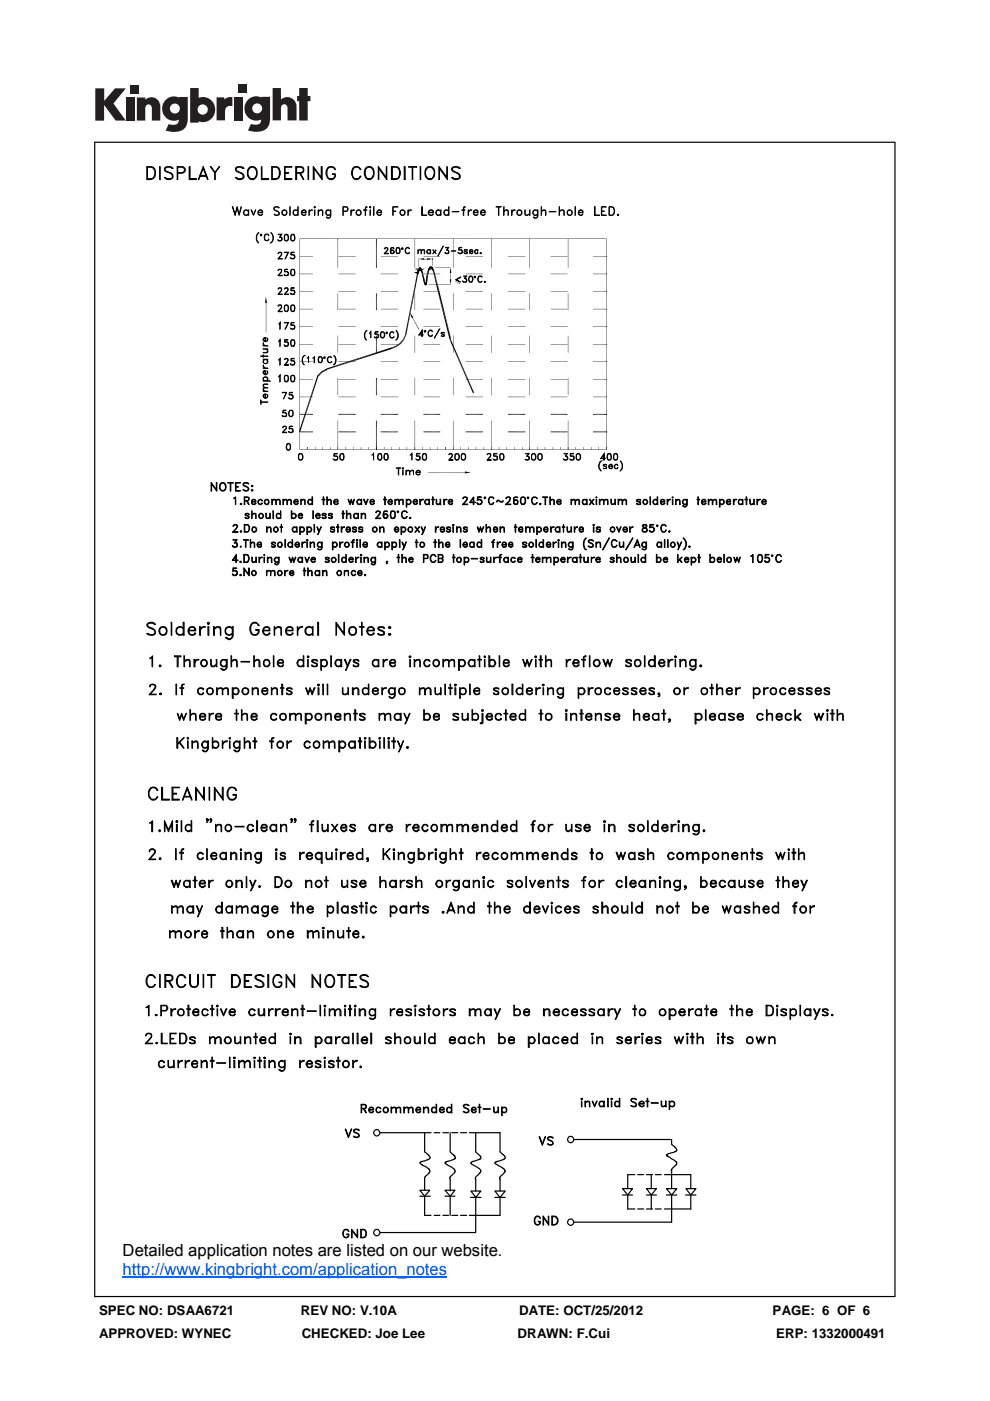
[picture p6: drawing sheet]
<svg xmlns="http://www.w3.org/2000/svg" width="210mm" height="297mm" viewBox="0 0 210 297" stroke-linecap="round" stroke-linejoin="round" font-family="sans-serif">
<defs><g id="words">
<text font-size="3.5" x="26" y="266.3">Detailed application notes are listed on our website.</text>
<text font-size="3.5" fill="#0065ff" x="26" y="270.3">http://www.kingbright.com/application_notes</text>
<g font-size="2.8">
<text x="21" y="278.7">SPEC NO: DSAA6721</text>
<text x="63.8" y="278.7">REV NO: V.10A</text>
<text x="110.1" y="278.7">DATE: OCT/25/2012</text>
<text x="163.9" y="278.7">PAGE: 6 OF 6</text>
<text x="21" y="283.6">APPROVED: WYNEC</text>
<text x="64" y="283.6">CHECKED: Joe Lee</text>
<text x="109.8" y="283.6">DRAWN: F.Cui</text>
<text x="164.6" y="283.6">ERP: 1332000491</text>
</g>
</g></defs>
<g fill="#231f20">
<path d="M20.2 18.7h1.9v2.7l2.3-2.7h2.3l-2.6 3.2 2.6 3.7h-2.2l-2.4-3.3v3.3h-1.9z"/>
<path d="M26.7 20.7h1.8v4.9h-1.8z"/>
<path d="M49.6 20.7h1.8v4.9h-1.8z"/>
<path d="M27.6 18h1.8v1.8h-1.8z"/>
<path d="M50.6 17.9h1.8v1.8h-1.8z"/>
<path d="M29 20.7h1.8v.4a1.9 1.9 0 0 1 2.2-.3 1.9 1.9 0 0 1 1 2v2.8h-1.8v-2.7a.7 .7 0 0 0-.7-.8 .7 .7 0 0 0-.7 .8v2.7h-1.8z"/>
<path d="M45.9 20.6h1.7v.5a2.02 2.02 0 0 1 1.7-.5v1.9h-.2a1.12 1.12 0 0 0-1.4 1.3v1.7h-1.8z"/>
<path d="M57.8 18.7h1.8v2.4a1.98 1.98 0 0 1 2.2-.3 1.98 1.98 0 0 1 1.1 2v2.7h-1.9v-2.6a.7 .7 0 0 0-.7-.8 .7 .7 0 0 0-.7 .8v2.6h-1.8z"/>
<path d="M63.5 18.7h1.8v1.6h.5v1.1h-.5v4.1h-1.8v-4.1h-.5v-1.1h.5z"/>
<path d="M40.3 18.7v7.3h1.8v-.3a2.63 2.63 0 0 0 3.5-2.5 2.63 2.63 0 0 0-3.5-2.5v-2zM41.9 23.2a1.1 1.1 0 0 1 2.2 0 1.1 1.1 0 0 1-2.2 0z"/>
<path d="M35.3 21a2.56 2.56 0 0 0-.6 3.3 2.56 2.56 0 0 0 3.2 1.1 1.09 1.09 0 0 1-1.5 1.1l-.6-.2-.7 1.4a5.3 5.3 0 0 0 3.8-.2 2.69 2.69 0 0 0 .9-2.4v-4.5h-1.8v.1l-.8-.2a2.44 2.44 0 0 0-1.9 .5zM36 23a1.06 1.06 0 0 1 2.1 0 1.06 1.06 0 0 1-2.1 0z"/>
<path d="M52.8 21a2.56 2.56 0 0 0-.6 3.3 2.56 2.56 0 0 0 3.2 1 1.09 1.09 0 0 1-1.5 1.1l-.7-.1-.6 1.4a5.3 5.3 0 0 0 3.7-.3 2.69 2.69 0 0 0 1-2.3v-4.6h-1.8v.2l-.9-.3a2.44 2.44 0 0 0-1.8 .6zM53.5 23a1.06 1.06 0 0 1 2.1 0 1.06 1.06 0 0 1-2.1 0z"/>
</g>
<g fill="#000">
<path d="M88.5 57.7l.3 .2-.3-.1zM88.5 57.4l.3 .3-.3-.1zM88.7 57.2l.2 .2-.3-.1zM88.8 54.7l.1 1.9zM88.5 57.7l.3 .2zM88.5 57.4l.4 .1-.1 .2zM88.7 57.2l.3 .1-.1 .1zM89.1 57.2l.3-.1zM89.2 57.4h.4l-.3 .1zM89.3 54.9h2zM89.3 55l2-.1zM89.3 57.5l.3 .2-.2 .1z"/>
<path d="M89.1 57.2l.3-.2zM89.4 57.8l.3 .1-.2 .1zM89.2 57.4h.4zM89.5 58l.4 .5-.3 .1zM89.3 57.5l.3-.1zM89.3 57.5l.3-.1v.3zM89.6 58.6l.3 .1-.3 .1zM89.4 57.8l.2-.1 .1 .2zM89.6 58.8l.4 .2-.3 .1zM89.7 59.1l.4 .2h-.4zM89.7 59.3l.4 .3h-.3zM89.8 59.6l.4 .1-.3 .1z"/>
<path d="M89.5 58h.2l.2 .5zM89.6 58.6l.3-.1v.2zM89.6 58.8l.3-.1 .1 .3zM89.9 59.8l.3 .2-.2 .1zM88.9 54.9l1.1-.2v.4zM89.7 59.1l.3-.1 .1 .3zM89.7 59.3h.4v.3zM89.8 59.6h.3l.1 .1zM89.9 59.8l.3-.1v.3zM90 60.1l.2-.1 .1 .2zM90.2 59.9l.3 .2zM90.3 59.7l.3 .3-.4-.1z"/>
<path d="M90.3 59.4l.3 .3h-.3zM90.4 59.1l.3 .4-.4-.1zM90.4 58.8l.3 .3h-.3zM90.4 58.5l.3 .3h-.3zM90.5 58.5l.2 .1-.3-.1zM90.7 57.4v1.1h-.2zM90.6 54.7l1.2 .2-1.2 .2zM90.3 59.7h.3v.3zM90.3 59.4l.4 .1-.1 .2zM90.4 59.1h.3v.4zM90.4 58.8h.3v.3zM90.4 58.5l.3 .1v.2z"/>
<path d="M90.7 57.4l.3 .1-.3 1zM90.5 58.5h.2v.1zM90.7 57.4l.3 .1zM90.7 57.3l.3 .1zM90.8 57l.3 .3-.3-.1zM91 56.8l.2 .2-.3-.1zM90.8 57l.3 .3zM91 56.8l.3 .1-.1 .1zM91.3 56.5v.4zM91.4 56.9l.3-.2zM91.6 56.6l.1 .1-.3 .2zM91.6 56.9h.2z"/>
<path d="M91.6 57h.3zM91.7 54.7l.1 1.6zM91.7 57.1l.3 .1-.2 .1zM91.6 56.9l.2-.1v.1zM91.8 57.3l.2 .1h-.2zM91.8 57.4h.3zM91.7 57.1l.2-.1 .1 .2zM91.8 57.3l.2-.1v.2zM95.6 56.7l.1 1.2h-.3zM95.4 59.2h.3l-.1 1.1zM96.5 59.5l1.1 .7zM96.5 59.6l1.1 .6h-.1z"/>
<path d="M56.4 62.9l.2 1.3h-.4zM68.2 78.7l.2 .3-1.1 .6zM67.3 79.6l1.1-.6-.8 .8zM69.3 78.1l13.6-4.4-13.5 4.7zM68.2 78.7l1.1-.6 .1 .3zM69.4 78.4l13.5-4.7 .1 .3zM68.2 78.7l1.2-.3-1 .6zM82.9 73.7l1.1-.1-1.1 .4zM82.9 73.7l1-.3 .1 .2zM83.9 73.4l.8-.6 .3 .1zM83.9 73.4l1.1-.5-1 .7zM85.5 71.9l.2 .2-1 .7z"/>
<path d="M84.7 72.8l1-.7-.7 .8zM85.9 71h.3l-.7 .9zM86.2 71l-.5 1.1-.2-.2zM88.5 58l-2.3 13h-.3zM88.5 58h.2l-2.5 13zM87.4 67.2l1.5 2.6-.1 .1zM86.9 66.3l.8 1-.3 .1zM87.4 67.2l1.5 2.6zM90 60.1l.3 .1h-.2zM90.1 60.2h.2l-.1 .2zM90.2 60l.3 .2h-.3zM90.1 60.2h.2z"/>
<path d="M90.2 60l.3 .1v.1zM90.2 59.9l.4 .1zM91.8 57.5l1.4 4.3h-.3zM92.9 61.8l2.8 10h-.4zM91.8 57.5l.3-.1 1.1 4.4zM92.9 61.8h.3l2.5 10zM95.3 71.8h.3v.7zM95.6 72.5l5 10.8-.3 .1zM95.6 71.8l.2 .6-.2 .1zM95.6 72.5l.2-.1 4.8 10.9zM67.3 79.6l-3.6 12-.3-.1zM67.3 79.6l.3 .1-3.9 11.9z"/>
<path d="M65.1 94.8l.2 .5h-.2zM65.1 94.8h.2v.5zM66.8 94.8l.1 .5zM68.4 94.8l.1 .5zM70 94.8l.1 .5zM71.6 94.8l.1 .5zM73.3 94.8l.1 .5zM74.9 94.8l.1 .5zM76.5 94.8l.1 .5zM78.1 94.8l.1 .5zM79.7 94.8l.2 .5h-.2zM79.7 94.8h.2v.5z"/>
<path d="M81.4 94.8l.1 .5zM83 94.8l.1 .5zM84.7 94.8v.5zM86.3 94.8v.5zM88 94.8v.5zM89.6 94.8v.5zM91.2 94.8l.1 .5zM92.8 94.8l.1 .5zM94.4 94.8l.2 .5h-.2zM94.4 94.8h.2v.5zM96.1 94.8l.1 .5zM97.7 94.8l.1 .5z"/>
<path d="M98.6 99.9l1.3 .3-1.3 .2zM99.3 94.8l.1 .5zM100.9 94.8l.1 .5zM102.6 94.8l.1 .5zM104.2 94.8l.1 .5zM105.8 94.8l.1 .5zM107.4 94.8l.1 .5zM109 94.8l.1 .5zM110.7 94.8l.1 .5zM112.3 94.8l.1 .5zM113.9 94.8l.1 .5zM115.5 94.8l.1 .5z"/>
<path d="M117.2 94.8l.1 .5zM118.8 94.8l.1 .5zM120.4 94.8l.1 .5zM122.1 94.8v.5zM123.7 94.8v.5zM125.4 94.8v.5zM127 94.8v.5zM128.6 94.8l.1 .5z"/>
<path d="M20 30v245h169.9v-245zM20.2 30.3h169.5v244.5h-169.5z"/>
</g>
<g fill="none" stroke="#000" stroke-width=".25">
<path d="M31.2 35.3h.8a1.37 1.37 0 0 1 .7 2.3l-.7 .5h-.8zM31.3 35.4a1.35 1.35 0 0 1 1.5 .7 1.35 1.35 0 0 1-.4 1.7l-1.1 .1zM33.9 35.3l.1 2.8zM34.9 35.7a1.24 1.24 0 0 1 1.8 0l-.6-.3h-.6l-.5 .3v.2a1.84 1.84 0 0 0 1.3 .8 .74 .74 0 0 1 .4 .8 .74 .74 0 0 1-.6 .6h-.6l-.6-.5h.2l.1 .2a1.28 1.28 0 0 0 1.4-.2 .84 .84 0 0 0-.5-.9l-.7-.3a.6 .6 0 0 1-.5-.7zM37.7 36.6h1l.3-.2 .1-.2-.1-.6-.3-.2h-1l-.1 2.7v-2.8h1.1l.6 .6-.2 .6-.4 .2h-1M40.1 35.3h.2v2.6h1.4v.2h-1.6zM42.3 37.4h1.6M42.4 37.2h1.4M43.1 35.3l1 2.8-1-2.4-1 2.4zM45.6 36.6l1-1.3-1 1.3v1.5v-1.5l-1-1.3h.2l.8 1.3M50 35.7a1.24 1.24 0 0 1 1.7 0h-.2a1.02 1.02 0 0 0-1.5 0 1.11 1.11 0 0 0 1.2 1l.5 .5v.4a1.11 1.11 0 0 1-1.7 0h.2a.96 .96 0 0 0 1.3 .2v-.8l-1-.6a.6 .6 0 0 1-.5-.7zM53 35.4a1.02 1.02 0 0 1 1.5 1 1.28 1.28 0 0 1-1.2 1.7 1.65 1.65 0 0 1-.3-2.7z"/>
<path d="M53 35.6a.9 .9 0 0 1 1-.1 .9 .9 0 0 1 .4 .9 1.33 1.33 0 0 1-.7 1.5l-.7-.1a1.59 1.59 0 0 1 0-2.2zM55.5 35.3v2.6h1.5v.2h-1.5zM57.7 35.3h.8a1.18 1.18 0 0 1 .9 1.7 1.19 1.19 0 0 1-.9 1.1h-.8zM57.7 35.4h.8a1.29 1.29 0 0 1 .7 2l-.3 .4-1.2 .1zM60.4 35.3h1.5l-1.5 .1v2.5h1.5v.2h-1.5zM60.4 36.6h.8l-.8 .1M62.9 36.6h.9l.4-.2 .1-.5-.5-.5h-.9v2.7h-.2v-2.8h1.1a.68 .68 0 0 1 .6 .7 .68 .68 0 0 1-.6 .7h-.9M63.6 36.7l.8 1.4-.7-1.4M65.4 35.3v2.8zM66.5 35.3l1.6 2.3v-2.3h.2v2.8l-1.7-2.4v2.4h-.1zM69.5 35.6a1 1 0 0 1 1.6 .3l-.6-.5h-.6a1.52 1.52 0 0 0 0 2.5h.6a.84 .84 0 0 0 .5-.9l-.5-.1h.6a.96 .96 0 0 1-.6 1.2h-.6a1.72 1.72 0 0 1-.4-2.5zM75.1 35.4a1.03 1.03 0 0 1 1.4 .5h-.1a.87 .87 0 0 0-1.1-.5 1.56 1.56 0 0 0 0 2.5l.8-.1 .3-.4h.1a.91 .91 0 0 1-.9 .7 .91 .91 0 0 1-.9-.7 1.6 1.6 0 0 1 .4-2z"/>
<path d="M77.8 35.4a1.02 1.02 0 0 1 1.5 1 1.28 1.28 0 0 1-1.2 1.7 1.65 1.65 0 0 1-.3-2.7zM77.8 35.6a.9 .9 0 0 1 1-.1 .9 .9 0 0 1 .4 .9 1.33 1.33 0 0 1-.7 1.5h-.3a1.14 1.14 0 0 1-.7-1.5zM80.3 35.3l1.6 2.3 .1-2.3v2.8l-1.7-2.4v2.4zM83 35.3h1a1.18 1.18 0 0 1 .9 1.7 1.19 1.19 0 0 1-.9 1.1h-1zM83.2 35.4h.8a1.29 1.29 0 0 1 .7 2l-.3 .4-1.2 .1zM85.8 35.3h.1v2.8h-.1zM86.7 35.3l1.7 .1zM87.4 35.4v2.7l.1-2.7M89.1 35.3l.1 2.8zM90.7 35.6a.9 .9 0 0 1 .9-.1 .9 .9 0 0 1 .5 .9 1.33 1.33 0 0 1-.8 1.5h-.3a1.34 1.34 0 0 1-.6-2zM90.7 35.4a1.02 1.02 0 0 1 1.5 1 1.28 1.28 0 0 1-1.3 1.7 1.65 1.65 0 0 1-.2-2.7zM93.1 35.3l1.7 2.3 .1-2.3v2.8l-1.7-2.4-.1 2.4z"/>
<path d="M95.8 35.7a1.24 1.24 0 0 1 1.8 0h-.3a1.02 1.02 0 0 0-1.4 0 1.11 1.11 0 0 0 1.2 1l.5 .5v.4a1.11 1.11 0 0 1-1.8 0h.3a.96 .96 0 0 0 1.2 .2v-.8l-1-.6a.6 .6 0 0 1-.5-.7zM91.7 54.9h.1M44.8 102.3l1.1 1.5 .1-1.5v1.8l-1.1-1.5-.1 1.5zM46.9 102.4a.79 .79 0 0 1 1 .2 .79 .79 0 0 1 0 1 .63 .63 0 0 1-1 .4 1.09 1.09 0 0 1 0-1.6zM46.9 102.5h.7l.2 1a.61 .61 0 0 1-.6 .5 .61 .61 0 0 1-.5-.5zM48.3 102.3l1.1 .1zM48.9 102.4v1.7v-1.7M49.4 118.7l1.1 .1h-1.2l.8-1.2v1.7l-.1-1.5-.6 1M49.4 115.8l.2 .2M49.4 112.7l1.1 .1h-1.1l.7-.7a.51 .51 0 0 0 0-.8h-.3l-.4 .2 .4-.3h.3l.3 .3a1.89 1.89 0 0 1-1 1.3M49.6 105.6l.4-.2v1.6v-1.5zM49.8 115l.4 .1 .2 .4-.2 .5h-.2a.52 .52 0 0 1-.7-.3h.1a.51 .51 0 0 0 .5 .3 .51 .51 0 0 0 .4-.4"/>
<path d="M50 102.3h1l-1 .1v1.6l1 .1h-1zM50 115.1a.48 .48 0 0 1 0 .9M50 103.2h.5l-.5 .1M50.2 114.4l-.5 .7 .5 .1 .1 .2M50.2 114.5l-.8-.1h.9l-.5 .7M50.9 119.1l.2-.1v.2l-.1 .1zM51 119.1h.1M51 106.8l.1-.1 .1 .2-.1 .1zM51 119.1l.1 .1zM51 115.9h.1v.1zM51 112.6h.1l.1 .1-.1 .1zM51.1 106.8h.1"/>
<path d="M51.1 106.8v.1zM51.1 115.9h.1M51.1 112.6h.1M51.1 112.6v.1zM51.6 114.4l1.1 .1zM51.7 117.6h.6a.95 .95 0 0 1 .5 .8 .95 .95 0 0 1-.5 .9h-.6zM51.7 102.4a.82 .82 0 0 1 1 .2h-.1a.63 .63 0 0 0-1 0l.1 .3 1 .5v.5a.8 .8 0 0 1-1.1-.1h.1a.63 .63 0 0 0 1 0l-.2-.5-.9-.4v-.3zM51.8 117.6h.5a.88 .88 0 0 1 0 1.6h-.5zM51.8 111.2l.9 .1 .1 .2 .1 .7-.2 .5-.9 .1zM51.9 106.1l.8-.1v-.5h-.8l-.1 1.5v-1.6l.9 .1 .1 .4-.1 .2-.8 .1M51.9 111.3h.5a.8 .8 0 0 1 .5 .7 .8 .8 0 0 1-.5 .7h-.5zM52.1 109.2l.6 .2 .1 .3a.46 .46 0 0 1-.4 .3 .46 .46 0 0 1-.4-.3l.2 .2"/>
<path d="M52.1 109.8h.6M52.1 109h.6M52.1 114.5v1.5l.1-1.5M52.2 108.9v.4M52.3 106.2l.5 .8-.4-.8M52.7 109.4v.5M52.7 108.9l.1 .2a.46 .46 0 0 0-.4-.3 .46 .46 0 0 0-.4 .3l.1 .2 .6 .2M53.1 114.4l.1 1.6zM53.2 115.3l.4-.4 .3 .1 .1 1-.2-.9-.2-.1zM53.3 103l.2-.1 .1 .2-.2 .1zM53.3 103.9l.2-.1 .1 .2-.2 .1zM53.4 118.2l.1 .9a.55 .55 0 0 0 .8-.2l-.3 .3-.4 .1-.2-.4z"/>
<path d="M53.4 109.2l.4-.4 .5 .1v1v-.7a.36 .36 0 0 0-.6-.2zM53.4 108.3v1.6M53.4 103h.1M53.4 103.9h.1M53.4 103l.1 .1zM53.4 103.9l.1 .1zM53.5 106h.6l.2 .4h-.9h.8l-.1-.4h-.4l-.3 .1v.6l.3 .2 .6-.2a.55 .55 0 0 1-.9 .1 .55 .55 0 0 1 .1-.8zM54.3 118.2l.1 1.1zM54.6 115.4h.8v-.3a.48 .48 0 0 0-.7 .1 .48 .48 0 0 0 0 .6 .48 .48 0 0 0 .7 .1v-.2v.3h-.4a.57 .57 0 0 1-.5-.4 .57 .57 0 0 1 .3-.6h.6l.1 .5h-.9M54.9 118.2l.1 1.1zM54.9 106a.35 .35 0 0 1 .4-.1 .35 .35 0 0 1 .2 .3 .37 .37 0 0 0-.3-.3 .37 .37 0 0 0-.3 .2l-.1 .4 .1 .3a.36 .36 0 0 0 .6-.2l.1 .1a.53 .53 0 0 1-.8 .1 .53 .53 0 0 1 .1-.8zM55.2 118.2h.4l-.4 .1-.2 .3z"/>
<path d="M56 117.6h.1l-.1 .2zM56 117.6h.1M56 118.2v1.1M56.4 108.8l.2 1 .3 .1 .3-.3-.3 .3h-.4zM56.6 111.7v1.1zM56.6 112.1l.5-.4 .3 .1 .1 1-.2-.9-.2-.1zM56.7 118.2l.1 1.1zM56.8 118.4a.47 .47 0 0 1 .4-.3 .47 .47 0 0 1 .5 .3v.9l-.1-.9-.3-.2zM57.2 108.8l.1 1.1zM57.7 105.9v1.1zM57.7 115.3l.7 .5a.47 .47 0 0 1-.4 .2 .47 .47 0 0 1-.4-.2l.1 .2M57.7 115.9h.6"/>
<path d="M57.7 115.1h.6M57.7 115v.4M57.9 108.3l.1 1.6zM57.9 106h.6l.1 1-.1-.8a.36 .36 0 0 0-.6-.2l-.2 .2zM58.2 115.6v.4M58.2 115l.2 .2-.4-.3-.4 .2 .1 .3 .6 .2M58.7 109l.3-.2 .5 .3-.3-.2-.5 .2 .1 .7 .4 .1 .3-.2-.5 .3a.64 .64 0 0 1-.3-1zM58.8 106h.5l.1 1-.1-.8a.36 .36 0 0 0-.5-.2l-.2 .2zM59.1 118.2l.1 1.1a.5 .5 0 0 1-.4 .4 .5 .5 0 0 1-.6-.2l.5 .2 .3-.2zM59.4 111.7l.5 .1zM59.5 108.3v1.6M59.7 111.2v1.6"/>
<path d="M60 105.9l.1 1.1zM60.1 106.2l.3-.3 .5 .1 .1 1-.2-1h-.4zM60.4 114.4l.1 1.6zM61 106.2l.3-.3 .4 .1 .1 1-.2-1h-.3zM61.3 118.2l.4 .8 .4-.8 .2 .8 .4-.8-.4 1.1-.2-.9-.4 .9zM61.8 108.3l.1 1.6zM61.9 109.1l.2-.3a.56 .56 0 0 1 .7 .6 .56 .56 0 0 1-.7 .5l-.2-.2 .2 .2a.48 .48 0 0 0 .6-.5 .48 .48 0 0 0-.6-.5zM62 114.4l.1 1.6zM62.6 106l.1-.1a.44 .44 0 0 1 .5 .5h-.8h.8l-.2-.4a.46 .46 0 0 0-.6 .4 .46 .46 0 0 0 .7 .4l.1-.2v.1l-.2 .3a.56 .56 0 0 1-.6-.4 .56 .56 0 0 1 .2-.6zM62.6 115.4h.8a.37 .37 0 0 0-.2-.4 .37 .37 0 0 0-.5 .2l-.1 .4 .2 .3a.36 .36 0 0 0 .6-.2l.1 .1a.5 .5 0 0 1-.8 .1 .5 .5 0 0 1 0-.8 .5 .5 0 0 1 .8 .2v.2h-.9M62.9 111.7l.1 1.1zM63.3 109.3h.8a.39 .39 0 0 0-.5-.4 .39 .39 0 0 0-.3 .5l.2 .4a.36 .36 0 0 0 .6-.2l.1 .1a.51 .51 0 0 1-.8 .1 .51 .51 0 0 1 0-.8 .51 .51 0 0 1 .8 .2v.1h-.9"/>
<path d="M63.4 118.2h.4l.3 .2-.3-.2a.48 .48 0 0 0-.6 .5 .48 .48 0 0 0 .6 .5l.3-.2-.3 .3a.56 .56 0 0 1-.6-.4 .56 .56 0 0 1 .2-.7zM63.6 111.7l.1 1.6zM63.8 106.2l.5-.3 .4 .1v1v-.8a.36 .36 0 0 0-.6-.2zM63.8 105.9v1.1M64.1 118.2l.1 1.1zM64.1 114.9v1.1M64.2 115.2l.6-.3-.5 .2-.2 .3zM64.7 118.2l.4 .9 .5-.9-.5 1.1zM65 114.5l.2-.1 .1 .2-.2 .1zM65.1 111.7l.1 1.6zM65.1 114.5h.1M65.1 114.9l.1 1.1z"/>
<path d="M65.1 114.5l.1 .1zM65.8 114.9l.1 1.1zM65.9 115.3l.4-.4h.2l.2 .4v.7l-.1-.9a.55 .55 0 0 0-.7 .2zM66 118.6h.8v-.2l-.3-.2a.48 .48 0 0 0-.5 .5 .48 .48 0 0 0 .4 .5l.5-.2a.51 .51 0 0 1-.8 .1 .51 .51 0 0 1 0-.8 .51 .51 0 0 1 .8 .1v.3h-.9M66.2 105.4l.1 1.6zM66.4 108.3l.1 1.6zM66.6 111.2l.1 1.6zM67.1 109.3h.7l-.2-.4a.45 .45 0 0 0-.5 .6 .45 .45 0 0 0 .6 .3l.1-.2 .1 .1-.6 .2-.3-.5 .3-.6 .4 .1 .2 .4h-.8M67.6 112.6l-.4-.9 .4 1.1M67.6 114.9l.6 .3-.3-.2a.47 .47 0 0 0-.5 .5 .47 .47 0 0 0 .5 .5l.3-.2-.6 .2-.3-.4 .1-.4zM68.1 111.7l-.7 1.6zM68.2 114.9v1.5l-.1 .1h-.5l-.2-.1 .3 .1 .4-.1z"/>
<path d="M68.3 105.9l.6 .1zM68.4 109.2l.6 .1 .2 .4a.46 .46 0 0 1-.5 .3 .46 .46 0 0 1-.4-.3l.2 .2M68.4 109.8h.7M68.4 109h.7M68.5 108.9v.4M68.6 105.4l.1 1.6zM69.1 118.4l.7 .3v.3a.47 .47 0 0 1-.4 .3 .47 .47 0 0 1-.4-.3l.1 .2M69.1 118.2v.3M69.1 118.3h.7M69.1 109.4v.5M69.1 108.9l.1 .2a.46 .46 0 0 0-.5-.3 .46 .46 0 0 0-.4 .3l.1 .2 .7 .2M69.1 119.1h.7"/>
<path d="M69.3 105.4l.1 1.6zM69.4 106.2l.4-.3 .4 .1 .1 1-.2-1h-.3zM69.7 118.2l.1 .2a.47 .47 0 0 0-.4-.3 .47 .47 0 0 0-.4 .3l.8 .4M69.7 118.7v.5M69.8 109.2l.6 .2 .1 .3a.47 .47 0 0 1-.4 .2 .47 .47 0 0 1-.4-.2l.1 .2M69.8 109.8h.6M69.8 109h.6M69.8 108.9v.4M70.2 112.1l.7 .2v.4a.6 .6 0 0 1-.8-.1l.2 .1M70.2 112.6h.7M70.2 111.9h.7M70.3 111.8v.3"/>
<path d="M70.4 109.4v.5M70.4 108.9l.1 .2a.47 .47 0 0 0-.4-.3 .47 .47 0 0 0-.4 .3l.1 .2 .6 .2M70.5 114.9l.1 1.6zM70.9 112.3v.4M70.9 111.8v.2a.46 .46 0 0 0-.4-.3 .46 .46 0 0 0-.4 .3l.1 .1 .7 .3M71 106h.6l.1 .4h-.8h.7v-.4a.48 .48 0 0 0-.6 .1 .48 .48 0 0 0 0 .6 .48 .48 0 0 0 .6 .1v-.2l.1 .1a.53 .53 0 0 1-.8 .1 .53 .53 0 0 1 .1-.8zM71.4 111.7l.5 .1zM71.6 111.2l.1 1.6zM71.8 117.6l.1 1.7zM72 114.9l.1 1.1zM72.2 115.2l.5-.3-.6 .5zM72.4 111.7l.1 1.1z"/>
<path d="M72.6 108.8l.5 .1zM72.6 118.3l.3-.2 .5 .3-.3-.2-.5 .2v.7l.5 .1 .3-.2-.5 .3a.64 .64 0 0 1-.3-1zM72.6 111.8l.5-.1-.5 .2-.1 .3zM72.7 108.3l.1 1.6zM73.4 117.6v1.7M73.5 112.2h.7l-.2-.4a.45 .45 0 0 0-.5 .5 .45 .45 0 0 0 .7 .3v-.1l.1 .1a.51 .51 0 0 1-.7 .1 .51 .51 0 0 1-.1-.7 .51 .51 0 0 1 .7-.1l.1 .4h-.8M73.5 108.3l.1 1.6zM73.6 109.2l.4-.4h.2l.2 .4v.7l-.2-1zM73.8 105.9l.4 .8 .3-.8 .3 .8 .4-.8-.4 1.1-.3-.9-.3 .9zM74.1 118.6h.7v-.2l-.3-.2a.49 .49 0 0 0-.4 .5 .49 .49 0 0 0 .3 .5l.4-.3 .1 .1-.3 .3h-.3l-.2-.3-.1-.4 .3-.4a.47 .47 0 0 1 .6 .5h-.8M74.5 114.9l.6 .1zM74.8 112.1l.7 .2 .1 .3a.47 .47 0 0 1-.4 .2 .47 .47 0 0 1-.4-.2l.1 .1"/>
<path d="M74.8 112.6h.7M74.8 111.9h.7M74.9 111.8v.3M74.9 114.5l-.1 1.5v-1.2v-.3l.4-.1-.4 .2M75.2 109l.2-.2 .5 .3-.3-.2-.5 .2 .1 .7 .4 .1 .3-.2-.5 .3a.64 .64 0 0 1-.2-1zM75.4 112.3v.4M75.4 111.8l.2 .2-.1-.2-.4-.1-.4 .3 .8 .4M75.4 118.2l.1 1.1zM75.6 118.4l.5-.2-.6 .4zM75.6 114.5l.2-.1 .1 .2-.2 .1zM75.7 114.5h.1M75.7 114.9l.1 1.1z"/>
<path d="M75.7 114.5l.1 .1zM75.9 108.8l.1 1.1zM76.1 112.1l.8 .2 .1 .3a.47 .47 0 0 1-.5 .2 .47 .47 0 0 1-.4-.2l.1 .1M76.1 111.9h.8M76.1 112.6h.8M76.2 111.8v.3M76.4 114.4v1.6zM76.4 117.6h.2l.1 .1-.2 .1zM76.5 117.6h.1M76.5 118.2l.1 1.1zM76.5 117.6l.1 .1zM76.6 108.8l.1 1.1z"/>
<path d="M76.6 105.9l.1 1.1zM76.8 111.8l.2 .2a.6 .6 0 0 0-.9-.2v.3l.8 .3M76.8 112.3v.4M76.9 108.9h.6v1v-.7a.36 .36 0 0 0-.6-.2l-.2 .2zM77 115.4h.9l-.1-.3a.48 .48 0 0 0-.6 .1 .48 .48 0 0 0 0 .6 .48 .48 0 0 0 .6 .1l.1-.2-.1 .3a.52 .52 0 0 1-.8-.2v-.6a.52 .52 0 0 1 .9-.1v.4h-.9M77.1 105.9l.5 .9 .5-.9-.5 1.1zM77.2 118.2l.1 1.1zM77.3 118.4a.55 .55 0 0 1 .8-.2v1.1v-.9l-.3-.2zM78.6 106h.6l.2 .4h-.8h.7l-.1-.4h-.4l-.2 .1v.6l.2 .2 .6-.2a.55 .55 0 0 1-.9 .1 .55 .55 0 0 1 .1-.8zM78.8 118.3l.3-.1h.4l.1 .2-.3-.2a.48 .48 0 0 0-.6 .5 .48 .48 0 0 0 .6 .5l.3-.2-.1 .2-.4 .1a.58 .58 0 0 1-.3-1zM79.6 118.2l.1 1.1-.3 .4-.2 .1-.5-.3 .5 .2 .3-.1zM79.7 109.9h1.1h-1.1a1.89 1.89 0 0 0 .9-1.3l-.1-.2h-.6l-.2 .3a.44 .44 0 0 1 .6-.4 .44 .44 0 0 1 .3 .6l-.9 1"/>
<path d="M80.5 111.7l.1 1.1zM80.6 112.1l.4-.4h.3l.1 .4v.7v-.9a.55 .55 0 0 0-.8 .2zM80.9 114.9l.1 1.1zM81.4 105.9l.5 .1zM81.4 109.5l.4 .4 .4-.4M81.4 109.3a.48 .48 0 0 1 .8 0M81.5 108.4h.6M81.6 114.9l.1 1.6zM81.6 105.4l.1 1.6zM81.6 108.4a1.02 1.02 0 0 0 .1 1.5M81.7 115.2l.3-.3h.3l.2 .3 .1 .4-.3 .4-.6-.2 .3 .2a.47 .47 0 0 0 .6-.5 .47 .47 0 0 0-.6-.5zM81.7 109l-.3 .3"/>
<path d="M81.9 109l.2 .2a.46 .46 0 0 1-.2 .7M82 119.3h.2M82 119.1h.1M82 108.4l.2 .1-.1-.1a.55 .55 0 0 0-.7 .2 .97 .97 0 0 0 .4 1.3 .5 .5 0 0 0 .4-.7 .5 .5 0 0 0-.8 0M82 119.1l.1 .1zM82.1 119.4v-.2h-.2l.1-.2 .1 .4-.2 .1M82.5 106l.2-.1a.44 .44 0 0 1 .5 .5h-.8h.7l-.1-.4a.46 .46 0 0 0-.6 .4 .46 .46 0 0 0 .6 .4l.1-.2 .1 .1-.2 .3a.56 .56 0 0 1-.7-.4 .56 .56 0 0 1 .2-.6zM83 109.8h.6M83 108.4a.64 .64 0 0 1 .8 .2v1a.58 .58 0 0 1-.8 .3l-.2-.6zM83 108.4h.6M83 108.4l-.1 .6 .1 .9M83.1 114.9l.1 1.6z"/>
<path d="M83.2 115.2l.5-.3a.61 .61 0 0 1 .4 .6 .61 .61 0 0 1-.3 .6l-.6-.3 .4 .2a.47 .47 0 0 0 .5-.5 .47 .47 0 0 0-.5-.5zM83.6 108.4a1.12 1.12 0 0 1 0 1.5M83.7 112.2h.8l-.1-.3a.45 .45 0 0 0-.7 .4 .45 .45 0 0 0 .7 .3l.1-.1 .1 .1-.6 .2-.4-.5 .4-.6 .4 .1 .2 .5h-.9M83.8 106.2l.4-.3 .5 .1v1v-.8a.36 .36 0 0 0-.6-.2zM83.8 105.9v1.1M84.2 118.2h.5zM84.2 108.4h.4l-.1 .3h-.2zM84.4 108.4l.1 .1-.2 .1zM84.5 117.6l.1 1.7zM84.7 106.2l.4-.3 .4 .1v1v-.8a.36 .36 0 0 0-.6-.2zM84.7 114.4l.1 1.6zM85.1 111.7l.1 1.6z"/>
<path d="M85.2 117.6l.1 1.7zM85.3 108.5l.6-.2 .4 .4-.2-.3h-.6a1 1 0 0 0 .1 1.5h.3l.4-.4a.63 .63 0 0 1-.7 .4l-.4-.6zM85.3 118.4l.4-.2h.4l.1 1.1-.1-.9-.3-.2zM85.8 115.9l-.6-1 .6 1.1M86.1 114.9l-.3 1.1-.4 .5zM86.2 105.9l.1 1.6zM86.3 106.1l.2-.2a.56 .56 0 0 1 .7 .5 .56 .56 0 0 1-.7 .6l-.2-.3 .2 .2a.48 .48 0 0 0 .6-.5 .48 .48 0 0 0-.6-.4zM86.7 112l.2-.2 .5 .1v.7a.48 .48 0 0 1-.6 0 .48 .48 0 0 1-.1-.6zM86.8 118.6h.7v-.2l-.3-.2a.48 .48 0 0 0-.4 .5 .48 .48 0 0 0 .3 .5l.5-.2a.51 .51 0 0 1-.7 .1 .51 .51 0 0 1 0-.8 .51 .51 0 0 1 .7 .1v.3h-.8M86.9 109.8l.1-.1 .1 .2h-.2zM86.9 109.8h.1M86.9 109.8l.1 .1z"/>
<path d="M87.9 106h.5l.1 .4h-.8h.8a.37 .37 0 0 0-.3-.4 .37 .37 0 0 0-.4 .1l-.1 .4 .2 .3a.36 .36 0 0 0 .6-.2v.1a.53 .53 0 0 1-.8 .1 .53 .53 0 0 1 .2-.8zM88 111.7l1 1.1zM88.1 114.9l.5 .1zM88.3 114.4l.1 1.6zM88.9 111.7l-.9 1.1zM89.1 105.9v1.1zM89.2 106.1l.6-.2-.4 .1-.3 .4zM89.8 112.6l-.5-.9 .5 1.1M89.8 117.6h.7l.2 .1v.7h-.8h.6l.2-.2v-.5l-.8-.1v1.7zM90.2 111.7l-.4 1.1-.3 .5zM90.3 106l.4-.1 .3 .2-.3-.1a.48 .48 0 0 0-.5 .4 .48 .48 0 0 0 .5 .5l.3-.2-.3 .3a.56 .56 0 0 1-.6-.4 .56 .56 0 0 1 .2-.6zM91 105.9l.1 1.1z"/>
<path d="M91.6 105.9l.5 .1zM91.7 117.6a.63 .63 0 0 1 .7 .4 .63 .63 0 0 0-.8-.3 .63 .63 0 0 0-.3 .9 .55 .55 0 0 0 .3 .5 .55 .55 0 0 0 .6 0l.2-.3a.63 .63 0 0 1-.7 .5l-.4-.7v-.6zM91.8 105.4v1.6zM92 114.9l.6 .1zM92.3 114.4l.1 1.6zM92.4 111.7v1.1zM92.5 105.9l.1 .7a.36 .36 0 0 0 .6 .2l.2-.2-.4 .4-.4-.1zM92.6 111.8l.4-.1-.4 .2-.2 .3zM92.9 117.6h.6a.47 .47 0 0 1 .5 .3 .47 .47 0 0 1-.2 .5h-.3h.3l.2 .3a.46 .46 0 0 1-.5 .6h-.6zM93 114.4l.1 1.6zM93 117.6l.8 .1v.6l-.8 .1 .8 .1v.6l-.8 .1zM93.1 115.3l.4-.4 .4 .1 .1 1-.2-.9-.3-.1z"/>
<path d="M93.4 105.9l.1 1.1zM93.5 112.2h.7l-.2-.4-.5 .2v.6l.5 .1 .2-.2 .1 .1a.51 .51 0 0 1-.7 .1 .51 .51 0 0 1-.1-.7 .51 .51 0 0 1 .7-.1l.1 .4h-.8M94.1 105.9l.1 1.1zM94.4 106h.4a.46 .46 0 0 0-.6 .4zM94.6 115.4h.7l-.2-.4a.48 .48 0 0 0-.5 .5 .48 .48 0 0 0 .5 .5l.2-.3 .1 .1-.3 .2a.53 .53 0 0 1-.6-.6 .53 .53 0 0 1 .8-.3l.1 .4h-.8M94.8 112.6h.7M94.8 111.9h.7M94.8 112.1l.7 .2 .1 .3a.47 .47 0 0 1-.5 .2 .47 .47 0 0 1-.4-.2l.2 .1M94.9 111.8v.3M95.3 106h.6l.1 .4h-.9h.8v-.4a.48 .48 0 0 0-.6 .1 .48 .48 0 0 0 0 .6 .48 .48 0 0 0 .6 .1v-.2l.1 .1a.53 .53 0 0 1-.8 .1 .53 .53 0 0 1 .1-.8zM95.4 112.3v.4M95.4 111.8l.2 .2-.1-.2-.4-.1-.4 .3 .8 .4"/>
<path d="M96 118.2h.5zM96.1 111.2l.1 .1v.2zM96.1 111.3h.1M96.1 111.7l.1 1.1zM96.1 111.3l.1 .1zM96.2 117.6v1.7zM96.8 111.7l.1 1.1zM97.1 111.8h.6l.1 1-.1-.7a.36 .36 0 0 0-.6-.2l-.2 .2zM97.6 114.4l.1 1.6zM98.2 106.9l1 .1h-1.1a1.89 1.89 0 0 0 .9-1.4v-.1h-.6l-.2 .2a.44 .44 0 0 1 .6-.3 .44 .44 0 0 1 .2 .6l-.8 1M98.3 115.4h.7a.37 .37 0 0 0-.2-.4 .37 .37 0 0 0-.4 .2l-.1 .4 .1 .3a.36 .36 0 0 0 .6-.2l.1 .1a.5 .5 0 0 1-.7 .1 .5 .5 0 0 1 0-.8 .5 .5 0 0 1 .7 .2v.2h-.8M98.4 112.6h.6"/>
<path d="M98.4 111.9h.6M98.4 112.1l.6 .2 .1 .3a.47 .47 0 0 1-.4 .2 .47 .47 0 0 1-.4-.2l.1 .1M98.4 118.2l.1 1.6zM98.4 111.8v.3M98.6 118.2h.4a.56 .56 0 0 1 .5 .5 .56 .56 0 0 1-.5 .6l-.4-.1-.1-.2 .3 .2a.48 .48 0 0 0 .6-.5 .48 .48 0 0 0-.6-.5l-.3 .2zM99 112.3v.4M99 111.8l.1 .2-.1-.2-.3-.1-.4 .3 .7 .4M99.7 106.5l1.1 .1h-1.2l.9-1.2v1.6l-.1-1.5-.7 1.1M99.7 115.1l.3-.2 .5 .3-.3-.2a.48 .48 0 0 0-.6 .5 .48 .48 0 0 0 .6 .5l.3-.2-.5 .2a.62 .62 0 0 1-.3-.9zM100 118.4l1.2 .1zM100.5 114.9l.1 1.1zM101.2 111.7l.4 .9 .3-.9 .3 .9 .4-.9-.4 1.1-.3-.8-.3 .8z"/>
<path d="M101.2 106.7l.3 .2M101.3 115.1l.2-.2 .6 .3-.4-.2a.47 .47 0 0 0-.5 .5 .47 .47 0 0 0 .5 .5l.4-.2-.6 .3a.63 .63 0 0 1-.2-1zM101.9 119.1h.7M101.9 118.3h.7M101.9 106a.55 .55 0 0 1 0 .9M102 118.5l.6 .2 .1 .3a.47 .47 0 0 1-.4 .3 .47 .47 0 0 1-.5-.3l.2 .2M102 118.2v.3l-.1-.1M102.1 114.4l.1 1.6zM102.2 106.3l-.4-.3h-.6l.1-.6h.8l-.7 .1-.1 .5a.58 .58 0 0 1 .9 .1 .58 .58 0 0 1-.2 .8 .58 .58 0 0 1-.8-.3 .52 .52 0 0 0 .8 .2l.2-.2M102.5 118.7v.5M102.5 118.2l.2 .2a.47 .47 0 0 0-.4-.3 .47 .47 0 0 0-.5 .3l.8 .4M102.7 105.5h.3l-.1 .2h-.1z"/>
<path d="M102.8 105.5h.1l-.1 .1zM103.1 111.2l.1 1.6zM103.2 118.2l.2 .9 .3 .1 .3-.3-.3 .4-.4-.1zM103.2 112.1l.4-.4h.3l.1 .4v.7l-.2-1zM103.9 105.5a1.04 1.04 0 0 0 .1 1.4l.5-.1 .2-.2-.2 .3-.5 .1a.95 .95 0 0 1 0-1.6l.5 .1 .2 .2-.2-.2zM104 118.2l.1 1.1zM104.3 114.9l.5 .1zM104.7 118.2l.1 1.1zM104.7 114.5l-.2 1.5v-1.2l.1-.3 .3-.1-.3 .2M104.7 112.2h.8l-.3-.4a.45 .45 0 0 0-.5 .5 .45 .45 0 0 0 .7 .3l.1-.1 .1 .1a.51 .51 0 0 1-.8 .1 .51 .51 0 0 1-.1-.7 .51 .51 0 0 1 .8-.1l.1 .4h-.9M104.9 118.4l.6-.2-.7 .4zM105.4 106.2l.2-.2 .5 .4h.5l.1-.2-.3 .3-.7-.4-.4 .3z"/>
<path d="M105.5 114.9l.1 1.1zM105.7 118.2h.6zM105.7 115l.4-.1-.4 .2-.1 .3zM106.1 111.7v1.1zM106.1 117.6l-.1 1.7v-1.4l.1-.3h.3l-.3 .1M106.1 112.1l.4-.4 .4 .1 .1 1-.2-.9-.3-.1zM106.6 115.4h.7l-.2-.4-.5 .2v.6l.5 .2 .2-.3a.44 .44 0 0 1-.5 .3 .44 .44 0 0 1-.3-.6 .48 .48 0 0 1 .5-.5 .48 .48 0 0 1 .4 .6h-.8M107.3 106.9l1 .1h-1.1l.8-.8 .2-.4-.1-.3h-.6l-.2 .2 .1-.2h.8l.1 .3-.2 .4-.8 .8M107.8 118.2v1.1zM107.9 115.4h.8a.37 .37 0 0 0-.2-.4 .37 .37 0 0 0-.5 .2l-.1 .4 .2 .3a.36 .36 0 0 0 .6-.2l.1 .1a.5 .5 0 0 1-.8 .1 .5 .5 0 0 1 0-.8 .5 .5 0 0 1 .8 .2v.2h-.9M108.9 106.6l.5 .3 .3-.1 .1-.2M109.1 105.5h.7"/>
<path d="M109.1 111.7l.5 .1zM109.2 105.5a1.02 1.02 0 0 0 .1 1.4M109.3 106l-.4 .4 .5-.4 .3 .1 .1 .3M109.3 111.2l.1 1.6zM109.5 106l.3 .2v.5l-.3 .2M109.7 105.5h.1a.64 .64 0 0 0-.9 .1v1.1a.5 .5 0 0 0 .6 .3 .5 .5 0 0 0 .4-.6l-.2-.4a.55 .55 0 0 0-.8 .2M109.9 118.6h.7l-.1-.3-.4-.1-.2 .2v.6l.5 .2 .2-.3 .1 .1a.51 .51 0 0 1-.6 .2 .51 .51 0 0 1-.3-.6l.2-.4a.47 .47 0 0 1 .5 0 .47 .47 0 0 1 .2 .5h-.8M110 112.2h.8v-.3a.48 .48 0 0 0-.6 0 .48 .48 0 0 0 0 .7 .48 .48 0 0 0 .6 0v-.1l.1 .1a.51 .51 0 0 1-.7 .1 .51 .51 0 0 1-.1-.7 .51 .51 0 0 1 .7-.1l.1 .4h-.9M110.6 105.5a.55 .55 0 0 1 .8 .1 .78 .78 0 0 1 .1 .9 .78 .78 0 0 1-.9 .4 1.12 1.12 0 0 1 0-1.4zM110.6 105.5h.6M110.6 106.8h.6M110.7 105.5a1.12 1.12 0 0 0 0 1.4"/>
<path d="M110.9 115.9h.7M110.9 115.1h.7M110.9 115.3l.8 .5a.47 .47 0 0 1-.4 .2 .47 .47 0 0 1-.4-.2l.1 .2M111 115v.4M111.1 105.5a1.12 1.12 0 0 1 0 1.4M111.5 111.7l.1 1.1zM111.6 115l.1 .2a.6 .6 0 0 0-.8-.2v.4l.7 .2M111.6 115.6v.4M111.7 111.8h.6l.1 1-.1-.7a.36 .36 0 0 0-.6-.2l-.1 .2zM111.8 105.5h.4l-.1 .2h-.2zM112 105.5h.1l-.2 .1zM112.6 111.8h.6l.1 1-.1-.7a.36 .36 0 0 0-.6-.2l-.2 .2z"/>
<path d="M112.7 118.2h.6zM112.9 117.6l.1 1.7zM113 105.5l.3-.1 .5 .1 .1 .2-.2-.2h-.6a.81 .81 0 0 0-.3 .8 .81 .81 0 0 0 .7 .6l.4-.3-.5 .4a.87 .87 0 0 1-.7-.6 .87 .87 0 0 1 .3-.9zM113.7 118.6h.7v-.2l-.3-.2a.48 .48 0 0 0-.4 .5 .48 .48 0 0 0 .3 .5l.5-.2a.51 .51 0 0 1-.7 .1 .51 .51 0 0 1 0-.8 .51 .51 0 0 1 .7 .1v.3h-.8M113.7 114.4l.1 1.6zM113.8 111.7l.1 1.6zM114.4 106.8l.2-.1 .1 .2-.2 .1zM114.5 115.1l.2-.2 .5 .3-.3-.2a.48 .48 0 0 0-.5 .5 .48 .48 0 0 0 .5 .5l.3-.2-.5 .2a.62 .62 0 0 1-.2-.9zM114.5 106.8h.1M114.5 106.8l.1 .1zM115 118.2l.1 1.1zM115.1 105.4l1 .1z"/>
<path d="M115.1 118.4a.55 .55 0 0 1 .8-.2l.1 1.1-.1-1-.4-.1zM115.2 114.4l.1 1.6zM115.4 112.2h.7l-.1-.4a.46 .46 0 0 0-.6 .5 .46 .46 0 0 0 .6 .3l.1-.1 .1 .1-.2 .2a.53 .53 0 0 1-.7-.6 .53 .53 0 0 1 .8-.3l.1 .4h-.8M115.6 105.5v1.5l.1-1.5M116 118.4a.64 .64 0 0 1 .8-.2v1.1v-.9l-.2-.2zM116 115.4h.7l-.1-.3a.45 .45 0 0 0-.6 .4 .45 .45 0 0 0 .6 .4l.1-.2a.44 .44 0 0 1-.5 .3 .44 .44 0 0 1-.3-.6 .48 .48 0 0 1 .5-.5 .48 .48 0 0 1 .4 .6h-.8M116.6 105.4l.1 1.6zM116.8 111.7l.1 1.1zM116.9 106h.6l.1 1-.1-.8a.36 .36 0 0 0-.6-.2l-.2 .2zM117.1 111.8h.4a.46 .46 0 0 0-.6 .4zM117.3 114.9l.1 1.1zM117.5 118.2l.1 1.6z"/>
<path d="M117.5 115.2l.5-.3-.6 .5zM117.7 118.2h.4a.56 .56 0 0 1 .4 .5 .56 .56 0 0 1-.4 .6l-.4-.1-.1-.2 .2 .2a.48 .48 0 0 0 .6-.5 .48 .48 0 0 0-.6-.5l-.2 .2zM118 111.8l.4-.1 .3 .3-.3-.2a.48 .48 0 0 0-.6 .5 .48 .48 0 0 0 .6 .4l.3-.1a.53 .53 0 0 1-.9 0 .53 .53 0 0 1 .2-.8zM118.3 106h.5l.2 .4h-.8h.7a.37 .37 0 0 0-.2-.4 .37 .37 0 0 0-.5 .1v.4l.1 .3a.36 .36 0 0 0 .6-.2l.1 .1a.53 .53 0 0 1-.8 .1 .53 .53 0 0 1 .1-.8zM118.3 114.5l.2-.1 .1 .2-.2 .1zM118.4 114.5h.1M118.4 114.9l.1 1.1zM118.4 114.5l.1 .1zM118.7 111.7l.1 1.1zM119 118.6h.8v-.2l-.4-.2a.48 .48 0 0 0-.4 .5 .48 .48 0 0 0 .3 .5l.6-.2a.51 .51 0 0 1-.8 .1 .51 .51 0 0 1 0-.8 .51 .51 0 0 1 .8 .1v.3h-.9M119.1 114.9l.1 1.1zM119.2 115.3l.3-.4 .4 .1 .1 1-.1-.9-.4-.1z"/>
<path d="M119.3 111.7l.5 .1zM119.5 111.2v1.6M120.3 111.7l.1 .9a.55 .55 0 0 0 .7-.1l-.2 .2-.5 .1-.1-.3zM120.4 118.2v1.1zM120.5 118.4l.6-.2-.7 .4zM120.8 115l.4-.1 .3 .3-.3-.2a.48 .48 0 0 0-.6 .5 .48 .48 0 0 0 .6 .5l.3-.2-.3 .2h-.4a.54 .54 0 0 1 0-1zM121.1 105.9l.1 1.1zM121.1 111.7l.1 1.1zM121.2 106.2l.4-.3h.3l.2 .3v.8l-.1-1a.55 .55 0 0 0-.8 .2zM121.5 114.9v1.5l-.2 .1h-.5l-.2-.1 .4 .1 .4-.1zM121.8 111.7l.1 1.1zM122.1 106.2l.4-.3h.2l.2 .3v.8l-.1-1a.55 .55 0 0 0-.7 .2z"/>
<path d="M122.2 111.7l.3 .1h-.3l-.3 .4zM122.3 118.2l.1 1.1zM122.8 118.2h.6zM122.9 112.2h.8l-.3-.4a.45 .45 0 0 0-.5 .5 .45 .45 0 0 0 .7 .3l.1-.1 .1 .1a.51 .51 0 0 1-.8 .1 .51 .51 0 0 1-.1-.7 .51 .51 0 0 1 .8-.1l.1 .4h-.9M123.1 117.6l.1 1.7zM123.7 106a.52 .52 0 0 1 .7 .1l-.3-.1a.47 .47 0 0 0-.5 .4 .47 .47 0 0 0 .5 .5l.3-.2a.55 .55 0 0 1-.8 .1 .55 .55 0 0 1 .1-.8zM123.8 118.2l.1 .7a.36 .36 0 0 0 .6 .2l.2-.2-.4 .4-.4-.1zM124.1 114.3l.2-.2a1.73 1.73 0 0 0 0 2.4 1.73 1.73 0 0 1-.2-2.2zM124.4 105.9l.1 1.1zM124.7 118.2l.1 1.1zM124.9 114.5a.67 .67 0 0 1 1 .2h-.2a.6 .6 0 0 0-.9 0l.1 .2a.89 .89 0 0 1 .9 1 .74 .74 0 0 1-1-.1h.1a.49 .49 0 0 0 .9-.2l-.3-.3-.7-.4v-.2zM125 105.9l.9 1.1z"/>
<path d="M125.4 118.2v1.1M125.5 118.4l.6-.2-.7 .4zM125.8 111.3l.2-.1v.2l-.1 .1zM125.9 105.9l-.9 1.1zM125.9 111.3h.1M125.9 111.7l.1 1.1zM125.9 111.3l.1 .1zM126.4 105.5h.2zM126.5 105.5h.1M126.5 105.9v1.1zM126.5 118.6h.7v-.3a.48 .48 0 0 0-.6 .1 .48 .48 0 0 0 0 .6 .48 .48 0 0 0 .6 .1v-.2v.3l-.4 .1a.58 .58 0 0 1-.4-.5 .58 .58 0 0 1 .2-.6h.6l.1 .5h-.8M126.5 115.3l.4-.4 .4 .1 .1 1-.1-.7a.36 .36 0 0 0-.6-.2z"/>
<path d="M126.5 114.9v1.1M126.5 112.6h.8M126.5 111.9h.8M126.5 112.1l.8 .2v.4a.6 .6 0 0 1-.8-.1l.1 .1M126.6 111.8v.3M127.1 105.9l.1 1.1zM127.2 106.2l.4-.3 .5 .1v1v-.8a.36 .36 0 0 0-.6-.2zM127.2 111.8l.1 .2a.46 .46 0 0 0-.4-.3 .46 .46 0 0 0-.4 .3v.1l.8 .3M127.2 112.3v.4M128.1 106.2l.4-.3 .4 .1v1v-.8a.36 .36 0 0 0-.6-.2zM129.2 114.1l-1.4 2.4zM129.5 119.1h.7"/>
<path d="M129.5 118.3h.7M129.5 118.4l.7 .3 .1 .3a.47 .47 0 0 1-.5 .3 .47 .47 0 0 1-.4-.3l.2 .2M129.6 105.9l.2 1 .6-.3-.4 .4-.3-.1zM129.6 118.2v.3M129.9 114.5a.65 .65 0 0 1 1 .3h-.1a.6 .6 0 0 0-.9-.2l-.1 .2a.88 .88 0 0 0 .4 1.2l.7-.4a.62 .62 0 0 1-1 .4l-.2-.6v-.4zM130.1 118.7v.5M130.1 118.2l.2 .2a.47 .47 0 0 0-.5-.3 .47 .47 0 0 0-.4 .3l.8 .4M130.4 105.9l.1 1.1zM130.8 117.6l.1 1.7zM130.8 111.7l.5 .9 .4-.9-.4 1.1zM130.9 118.4a.55 .55 0 0 1 .7-.2l.1 1.1-.1-.9a.51 .51 0 0 0-.7 0zM131.1 105.9l.1 1.1z"/>
<path d="M131.2 106.2l.3-.3 .5 .1v1l-.1-1h-.4zM131.4 114.9l.1 1 .3 .1 .4-.3-.4 .3h-.3zM132 106.2l.4-.3 .4 .1 .1 1-.2-1h-.3zM132.2 114.9l.1 1.1zM132.2 112.2h.8a.37 .37 0 0 0-.3-.4 .37 .37 0 0 0-.4 .2l-.1 .3 .2 .3a.36 .36 0 0 0 .6-.1l.1 .1a.5 .5 0 0 1-.8 .1 .5 .5 0 0 1 0-.8 .5 .5 0 0 1 .8 .2v.2h-.9M132.4 118.4a.48 .48 0 0 1 .7-.1 .48 .48 0 0 1 0 .8 .48 .48 0 0 1-.7-.1zM133.6 111.7l.1 1.1zM133.7 112l.5-.3-.5 .5zM133.8 118.2l.2 .9 .2 .1 .5-.3-.5 .4-.3-.1zM134.2 114.1l-1.5 2.4zM134.7 118.2l.1 1.1zM134.7 115.6h.9"/>
<path d="M135.1 106.8h.8M135.1 106h.8M135.1 106.2l.8 .3v.4a.6 .6 0 0 1-.9-.2l.2 .2M135.2 106v.3M135.2 114.4l.6 1.6-.6-1.3-.7 1.3zM135.3 117.6l.1 1.7zM135.8 106l.1 .1a.46 .46 0 0 0-.5-.3 .46 .46 0 0 0-.4 .3l.1 .2 .8 .3M135.8 106.5v.4M136.2 118.2h.4l.3 .2-.3-.2a.48 .48 0 0 0-.6 .5 .48 .48 0 0 0 .6 .5l.3-.2-.3 .3a.56 .56 0 0 1-.6-.4 .56 .56 0 0 1 .2-.7zM136.3 112.6l.2 .1M136.4 111.4h.7M136.4 111.3v.4l.7 .4a.44 .44 0 0 1-.3 .7 .44 .44 0 0 1-.5-.5l.1-.2 .6-.3 .2-.3a.6 .6 0 0 0-.8-.2z"/>
<path d="M136.4 115l.4-.1 .2 .3-.2-.2a.48 .48 0 0 0-.6 .5 .48 .48 0 0 0 .6 .5l.2-.2-.2 .2h-.4a.54 .54 0 0 1 0-1zM136.4 111.3v.2l.2 .3a.55 .55 0 0 1 .7 .5 .55 .55 0 0 1-.5 .6 .55 .55 0 0 1-.6-.6l.2-.3 .6-.3v-.4M136.9 117.6l.1 1.7zM137 114.9v1.5l-.1 .1h-.5l-.2-.1 .4 .1 .3-.1zM137.2 112.6l-.2 .1M137.8 112.6l.3 .1M137.9 105.4l.1 1.6zM138.5 111.8a.55 .55 0 0 1 0 .9M138.7 106l.5-.1 .2 .2-.2-.1a.48 .48 0 0 0-.6 .4 .48 .48 0 0 0 .6 .5l.2-.2a.53 .53 0 0 1-.8 .1 .53 .53 0 0 1 .1-.8zM138.7 112.1l-.3-.3-.6 .1 .1-.7h.7l-.6 .1-.1 .5a.58 .58 0 0 1 .8 .1 .58 .58 0 0 1-.2 .9 .58 .58 0 0 1-.8-.3h.1a.52 .52 0 0 0 .8 .1l.1-.2M139.2 111.4h.4l-.1 .2h-.2zM139.2 117.6l.1 1.7z"/>
<path d="M139.4 105.4l.1 1.6zM139.4 111.4l.1 .1h-.2zM139.4 118.2l.4-.1a.59 .59 0 0 1 .4 .6 .59 .59 0 0 1-.4 .6l-.5-.3 .3 .2a.48 .48 0 0 0 .6-.5 .48 .48 0 0 0-.6-.5l-.3 .2zM139.5 115.1l.2-.2 .6 .3-.4-.2a.47 .47 0 0 0-.5 .5 .47 .47 0 0 0 .5 .5l.4-.2-.6 .3a.63 .63 0 0 1-.2-1zM140.3 106h.5l.2 .4h-.8h.7l-.1-.4h-.4l-.2 .1v.6l.2 .2 .6-.2a.55 .55 0 0 1-.8 .1 .55 .55 0 0 1 .1-.8zM140.3 114.9v1.1zM140.4 111.3l.5-.1 .4 .3-.4-.2h-.3a.87 .87 0 0 0 .1 1.5l.4-.2 .2-.2-.2 .3-.5 .1a1.01 1.01 0 0 1-.2-1.5zM140.8 118.6h.7v-.2l-.3-.2a.48 .48 0 0 0-.4 .5 .48 .48 0 0 0 .3 .5l.5-.2a.51 .51 0 0 1-.8 .1 .51 .51 0 0 1 0-.8 .51 .51 0 0 1 .8 .1v.3h-.8M140.9 114.4l.1 1.6zM141.5 105.9l.1 1.1zM141.6 114.4l.1 1.6zM141.9 112.6h.1v.2z"/>
<path d="M141.9 112.6h.1M141.9 112.6l.1 .1zM141.9 105.9l.3 .1h-.3l-.3 .4zM142.5 105.5h.3zM142.6 105.5h.1M142.6 105.9l.1 1.1zM143.3 105.9l.1 1.1zM143.4 106.2l.3-.3 .4 .1 .1 1-.1-1h-.4zM143.7 117.6l.1 1.7zM143.8 118.9l.9-.7-.9 .8M144.1 115.9l-.5-1 .5 1.1M144.1 118.6l.6 .7-.6-.6"/>
<path d="M144.5 114.9l-.7 1.6zM144.9 114.1a1.44 1.44 0 0 1 0 2.4 1.55 1.55 0 0 0 0-2.4zM145 106l.4-.1 .3 .2-.3-.1a.48 .48 0 0 0-.6 .4 .48 .48 0 0 0 .6 .5l.3-.2-.3 .3a.56 .56 0 0 1-.6-.4 .56 .56 0 0 1 .2-.6zM145.2 118.6h.8v-.2l-.3-.2a.49 .49 0 0 0-.5 .5 .49 .49 0 0 0 .4 .5l.4-.3 .1 .1-.3 .3h-.3l-.3-.3v-.4l.3-.4a.47 .47 0 0 1 .6 .5h-.9M145.7 105.9l.1 1.2-.4 .4h-.2l-.4-.3 .4 .2 .3-.1 .2-.2zM146.1 115.9l.2-.1v.2h-.1zM146.2 115.9h.1M146.2 115.9l.1 .1zM146.6 118.2l.1 1.6zM147.9 105.9l.5 .1zM148 118.2h.5zM148 105.4l.1 1.6z"/>
<path d="M148.2 117.6l.1 1.7zM149 106h.6l.1 .4h-.8h.7v-.4h-.5l-.2 .1v.6l.2 .2 .6-.2a.55 .55 0 0 1-.8 .1 .55 .55 0 0 1 .1-.8zM150.2 105.9l.1 1.1zM150.3 106.2l.4-.3 .4 .1 .1 1-.2-1h-.3zM150.6 117.6l.1 1.7zM150.7 118.4l.5-.3a.61 .61 0 0 1 .4 .6 .61 .61 0 0 1-.4 .6l-.5-.3 .3 .2 .4-.1 .1-.7-.2-.2zM151.2 106.2l.3-.3 .4 .1 .1 1-.2-1h-.3zM152.2 118.6h.7v-.2l-.3-.2a.49 .49 0 0 0-.4 .5 .49 .49 0 0 0 .3 .5l.4-.3 .1 .1-.3 .3h-.3l-.2-.3-.1-.4 .3-.4a.47 .47 0 0 1 .6 .5h-.8M152.6 105.9l.1 1.6zM153.5 117.6l.1 1.7zM154.3 106h.6l.1 .4h-.9h.8v-.4a.48 .48 0 0 0-.6 .1 .48 .48 0 0 0 0 .6 .48 .48 0 0 0 .6 .1v-.2l.1 .1a.53 .53 0 0 1-.8 .1 .53 .53 0 0 1 .1-.8zM155.6 105.9l.1 1.1z"/>
<path d="M155.7 118.2l.3 .8 .3-.8 .4 .8 .3-.8-.3 1.1-.4-.9-.3 .9zM155.8 106l.4-.1-.4 .1-.1 .4zM156.8 106a.52 .52 0 0 1 .7 .1l-.3-.1-.5 .1 .1 .7 .4 .1 .3-.2a.55 .55 0 0 1-.8 .1 .55 .55 0 0 1 .1-.8zM157.5 105.9v1.1M158 105.9l.5 .1zM158.3 105.4l.1 1.6zM159 105.9l.3 1 .6-.3-.4 .4-.4-.1zM159.3 117.9l.4-.3v1.7l-.1-1.6zM159.9 105.9l.1 1.1zM160.6 105.9v1.1zM160.9 117.6h.3a.96 .96 0 0 1 0 1.7h-.1a1.13 1.13 0 0 1-.2-1.7zM160.9 117.7h.6"/>
<path d="M160.9 119.1h.6M161 105.9l.2 .1h-.2l-.4 .4zM161 117.6a1.26 1.26 0 0 0 0 1.6M161.4 117.6a1.26 1.26 0 0 1 0 1.6M161.7 106.1l.2-.2h.3l.2 .1 .1 .4h-.8h.7l-.1-.4a.45 .45 0 0 0-.6 .4 .45 .45 0 0 0 .6 .4l.1-.2 .1 .1-.2 .2-.4 .1-.2-.3zM162.3 119l.2 .2M162.8 118.2l.4 .4-.1 .4-.3 .2M163.2 118.5a.73 .73 0 0 0-.9-.2v-.7h.8h-.7l-.1 .6h.7a.56 .56 0 0 1 .2 .7 .56 .56 0 0 1-.6 .4l-.3-.2v-.2a.52 .52 0 0 0 .7 .2l.2-.3M163.6 117.7h.3v.3h-.2zM163.8 117.7l.1 .1-.2 .1zM164.7 117.8l.3-.2h.4l.3 .4a.63 .63 0 0 0-.8-.3 .63 .63 0 0 0-.3 .9 .54 .54 0 0 0 .3 .5 .54 .54 0 0 0 .7-.1l.1-.2a.66 .66 0 0 1-.9 .3 .66 .66 0 0 1-.3-.9zM31.2 132.4a1.11 1.11 0 0 1 1.7 0h-.2a.96 .96 0 0 0-1.3-.2 .48 .48 0 0 0 .3 .8 1.3 1.3 0 0 1 1.2 1.3 1.24 1.24 0 0 1-1.7 0h.2a1.02 1.02 0 0 0 1.5 0 .84 .84 0 0 0-.5-.9 1.47 1.47 0 0 1-1.2-.8z"/>
<path d="M31.8 139.5l.6-.4v2.3l-.1-2.1-.5 .4zM34 133.2a.78 .78 0 0 1 1.1 0 .81 .81 0 0 1 0 1.2 .81 .81 0 0 1-1.1-.1zM36.3 132l.1 2.7zM37 139.1h1.4v.1h-1.4zM37.6 139.2v2.2h.2v-2.2M38.9 132h.1v2.7h-.1zM39 139.1l.1 2.3zM40.1 133.6h1.2l-.1-.5a.79 .79 0 0 0-1.1 .2 .79 .79 0 0 0 .2 1.1l.6 .2 .3-.2 .1-.2 .2 .1a.88 .88 0 0 1-1.3 .2 .88 .88 0 0 1-.1-1.2 .88 .88 0 0 1 1.2-.2l.2 .6h-1.4M41.2 139.8h.1v1.6h-.1zM41.6 139.9h.6a.76 .76 0 0 0-.9 .6zM42.3 132.9h.2v1.8h-.2zM42.6 133.2a.68 .68 0 0 1 .9-.2 .91 .91 0 0 0-1 .6z"/>
<path d="M44.1 132l.3 .1-.1 .3-.3-.2zM44.1 132.1h.1M44.1 132.9h.2v1.8h-.2zM44.1 132.1l.2 .1zM44.7 139.8l.1 1.1 .3 .4 .8-.4-.3 .4h-.8zM45.3 132.9h.2v1.8h-.2zM45.8 133h.9l.1 1.7-.1-1.3a.54 .54 0 0 0-.3-.4 .54 .54 0 0 0-.6 .1l-.3 .3zM45.9 139.8l.1 1.6zM47 139.9l.4-.1 .4 .1 .2 .3-.4-.3a.68 .68 0 0 0-.8 .7 .68 .68 0 0 0 .8 .7l.4-.3-.2 .3-.4 .1a.81 .81 0 0 1-.7-.6 .81 .81 0 0 1 .3-.9zM48 139.8h.2v1.6a.73 .73 0 0 1-.6 .7 .73 .73 0 0 1-.8-.3l.6 .1 .5-.1zM49 139.1l.1 2.3zM49.3 132.9h.1v1.9a.86 .86 0 0 1-.6 .8 .86 .86 0 0 1-1-.4h.4a.6 .6 0 0 0 .7 .2 .6 .6 0 0 0 .4-.6z"/>
<path d="M49.4 121.8l.2 .2M50 121l.3 .5-.1 .3-.2 .2M50.3 121.4a.65 .65 0 0 0-.9-.3v-.7h.8l-.7 .1-.1 .5a.58 .58 0 0 1 .9 .2 .58 .58 0 0 1-.2 .8 .58 .58 0 0 1-.8-.3h.1a.48 .48 0 0 0 .7 .2l.2-.3M50.9 121.9l.2-.1v.2h-.1zM51 121.9h.1M51 121.9l.1 .1zM51.7 120.4l1 1.4 .1-1.4v1.6l-1-1.3-.1 1.3zM53.5 132.1l.3-.1a1.12 1.12 0 0 1 1.1 .6h-.1l-.1-.2a.86 .86 0 0 0-1-.3 .86 .86 0 0 0-.5 .9 1.46 1.46 0 0 0 .6 1.6h.5a.67 .67 0 0 0 .5-1h-.5v-.1h.6a.92 .92 0 0 1-.6 1.1 .92 .92 0 0 1-1.1-.6 1.46 1.46 0 0 1 .3-1.9zM53.8 139.1l.1 2.3zM55.9 133.6h1.2a.65 .65 0 0 0-.4-.6 .65 .65 0 0 0-.7 .2 1.02 1.02 0 0 0 .4 1.4h.3l.4-.4 .1 .1a.86 .86 0 0 1-1.2 .1 .86 .86 0 0 1-.1-1.2 .86 .86 0 0 1 1.2-.1l.1 .6h-1.3M56.6 121.3l.4-.4 .4 .1v1v-.7a.36 .36 0 0 0-.6-.2zM56.6 120.9v1.1"/>
<path d="M57.4 121.3l.4-.4 .4 .1 .1 1-.1-.7a.36 .36 0 0 0-.5-.2zM58 139.1l.1 2.3zM58.2 132.9v1.8zM58.7 133h.9l.1 1.7-.1-1.3a.54 .54 0 0 0-.4-.4 .54 .54 0 0 0-.5 .1l-.5 .3zM60.4 120.9v1.1zM60.5 121.2l.5-.3-.6 .6zM60.7 133.6h1.4v-.2l-.5-.4a.79 .79 0 0 0-.9 .9 .79 .79 0 0 0 1.2 .5l.2-.2v.1a.88 .88 0 0 1-1.2 .1 .88 .88 0 0 1-.1-1.2 .88 .88 0 0 1 1.3-.1v.6h-1.4M61.5 121.5h.7a.37 .37 0 0 0-.2-.5 .37 .37 0 0 0-.4 .2l-.1 .3 .1 .4a.36 .36 0 0 0 .6-.2l.1 .1a.5 .5 0 0 1-.7 .1 .5 .5 0 0 1 0-.7 .5 .5 0 0 1 .7 .1v.2h-.8M63.1 132.9l.1 1.8zM63.3 139.9a.72 .72 0 0 1 1 .3l-.4-.3a.68 .68 0 0 0-.7 .7 .68 .68 0 0 0 .7 .7l.4-.3a.77 .77 0 0 1-1.2 .1 .77 .77 0 0 1 .2-1.2zM63.6 133h.6a1.08 1.08 0 0 0-1 .6zM64.3 139.1l.1 2.3z"/>
<path d="M64.3 120.9l.6 .1zM64.5 120.4l.1 1.6zM65 133l.4-.1 .6 .1 .3 .2-.5-.2a.78 .78 0 0 0-.9 .9 .76 .76 0 0 0 .9 .7l.5-.3-.3 .3-.6 .1a.93 .93 0 0 1-.7-.7 .93 .93 0 0 1 .3-1zM65.3 139.1l.2 .2h-.3zM65.3 139.2h.1M65.3 139.8l.1 1.6zM65.3 139.2l.1 .1zM65.3 120.4l.1 1.6zM65.4 121.3l.4-.4h.2l.2 .4v.7l-.1-.9a.55 .55 0 0 0-.7 .2zM66.3 132.9l.1 1.8zM66.4 139.9l-.2 .3 .2 .1M67 121a.52 .52 0 0 1 .7 .2l-.3-.2a.47 .47 0 0 0-.5 .5 .47 .47 0 0 0 .5 .5l.3-.2a.55 .55 0 0 1-.8 .1 .55 .55 0 0 1 .1-.9z"/>
<path d="M67.1 139.9l.2 .3a.67 .67 0 0 0-1.2 0l.4 .3 .7 .3M67.4 132h.2v2.7h-.2zM67.7 120.9l.1 1.1zM68.1 139.8v2.3zM68.4 120.9l.1 1.1zM68.5 121.3l.3-.4 .5 .1v1l-.1-.9-.4-.1zM70.2 139.1l.1 2.3zM71.3 132l1.7 2.3 .1-2.3v2.7l-1.7-2.3-.1 2.3zM71.4 139.9a.65 .65 0 0 1 .9 .3l-.4-.3a.68 .68 0 0 0-.7 .7 .68 .68 0 0 0 .7 .7l.4-.3a.75 .75 0 0 1-1.2 .1 .75 .75 0 0 1 .3-1.2zM72.3 139.8h.2v1.6h-.2zM73.1 121.3l.4-.4 .4 .1v1v-.7a.36 .36 0 0 0-.6-.2zM73.1 120.9v1.1"/>
<path d="M74.2 139.8h.2l-1.1 2.3zM74.8 120.9l.6 .3-.1 .1v-.2a.45 .45 0 0 0-.7 .4 .45 .45 0 0 0 .7 .4v-.2l.1 .1-.6 .2-.2-.2-.1-.3zM75.1 139.9v.4M75.9 139.9l.2 .3a.67 .67 0 0 0-1.2 0l.4 .3 .7 .3M75.9 121.5h.8l-.2-.5a.46 .46 0 0 0-.6 .5 .46 .46 0 0 0 .7 .4l.1-.2 .1 .1-.3 .2a.53 .53 0 0 1-.6-.6 .53 .53 0 0 1 .8-.3l.1 .4h-.9M76.3 132.9l.9 .1zM76.7 132l.1 2.7zM77.4 121.8l.1 .1v.1zM77.4 121.9h.1M77.4 121.9l.1 .1zM78 133.6h1.2a.65 .65 0 0 0-.4-.6 .65 .65 0 0 0-.7 .2 1.02 1.02 0 0 0 .4 1.4h.3l.4-.4 .2 .1a.88 .88 0 0 1-1.2 .2 .88 .88 0 0 1-.2-1.2 .88 .88 0 0 1 1.2-.2l.2 .6h-1.4M79.3 139.9l.3-.1 .5 .1 .2 .3-.5-.3a.68 .68 0 0 0-.7 .7 .68 .68 0 0 0 .7 .7l.5-.3-.2 .3-.5 .1a.81 .81 0 0 1-.6-.6 .81 .81 0 0 1 .3-.9z"/>
<path d="M80.3 133.4a1.42 1.42 0 0 1 1.2 .8l-.1 .4h-1.1l-.1-.3 .2 .3M80.3 139.8v1.6zM80.3 133.1l.4-.1 .7 .1M80.3 134.4l.4 .2 .7-.2M80.4 133l-.1 .2 .1 .3M81.3 133l.2 .2-.1-.2-.4-.1-.7 .1-.1 .2a1.42 1.42 0 0 0 1.2 .8M81.3 139.8l.1 1.6zM81.3 133.9l.1 .3-.1 .4M82.5 133l.2-.1 .2 .2-.4 .1zM82.5 133h.1M82.5 134.3l.4 .1v.2l-.4 .1zM82.5 134.4h.1"/>
<path d="M82.5 133h.2v.1h-.2zM82.5 134.4h.2v.2h-.2zM86.8 139.2l.2-.1 .1 .2-.2 .1zM86.9 139.2h.1M86.9 139.8l.1 1.6zM86.9 139.2l.1 .1zM87.9 139.8l.1 1.6zM90.2 139.9l.3-.1 .5 .1 .2 .3-.1 .1-.4-.4a.68 .68 0 0 0-.7 .7 .68 .68 0 0 0 .7 .7l.4-.4 .1 .1-.2 .3-.5 .1a.81 .81 0 0 1-.6-.6 .81 .81 0 0 1 .3-.9zM94 139.8v1.6zM97.3 139.8h.1v2.3h-.1zM97.6 139.9l.5-.1a.78 .78 0 0 1 .6 .8 .78 .78 0 0 1-.6 .8l-.5-.1-.2-.3 .5 .3a.68 .68 0 0 0 .7-.7 .68 .68 0 0 0-.7-.7l-.5 .3zM99.6 139.9a.77 .77 0 0 1 1 .3l-.5-.3a.68 .68 0 0 0-.6 .7 .68 .68 0 0 0 .6 .7l.5-.3a.77 .77 0 0 1-1.2 .1 .77 .77 0 0 1 .2-1.2z"/>
<path d="M100.6 139.8l.1 1.6zM101.3 139.8l.8 .1zM101.7 139.1v2.3zM102.8 139.1l.1 .1-.1 .2-.1-.1zM102.8 139.2h.1M102.8 139.8v1.6zM102.8 139.2v.1zM103.7 139.1h.2v2.3h-.2zM104 139.9a.73 .73 0 0 1 1 .2 .73 .73 0 0 1-.1 1 .73 .73 0 0 1-1-.1l.4 .3a.68 .68 0 0 0 .7-.7 .68 .68 0 0 0-.7-.7l-.4 .3zM105.9 139.1l.1 2.3zM110.9 139.8l.5 1.2 .4-1.2 .4 1.2 .6-1.2-.6 1.6-.4-1.2-.4 1.2zM113.4 139.2l.3-.1 .1 .2-.2 .1z"/>
<path d="M113.6 139.2h.1M113.6 139.8l.1 1.6zM113.6 139.2l.1 .1zM114.4 139.8l.6 .1zM114.6 139.1h.2v2.3h-.2zM115.7 139.1l.1 2.3zM120.1 139.8l.1 1.6zM123.4 139.8l.8 .1zM123.9 139.2l-.2 2.2v-1.9l.1-.3 .5-.1v.1l-.5 .1M125 139.1l.1 2.3zM127.9 139.8h.2l.4 1.2 .4-1.2 .4 1.2 .5-1.2-.5 1.6-.4-1.2-.4 1.2zM133 139.9l-.2 .3 .2 .1"/>
<path d="M133.7 139.9l.2 .3a.67 .67 0 0 0-1.2 0l.4 .3 .7 .3M136.7 139.1l.1 2.3zM137.8 139.9l.4-.1 .4 .1 .2 .3-.4-.3a.68 .68 0 0 0-.8 .7 .68 .68 0 0 0 .8 .7l.4-.3-.2 .3-.4 .1a.81 .81 0 0 1-.7-.6 .81 .81 0 0 1 .3-.9zM138.8 139.1h.2v2.3h-.2zM141.7 139.8h.2v1.6h-.2zM143.2 139.1l.3 .2h-.4zM143.2 139.2h.1M143.2 139.8l.1 1.6zM143.2 139.2l.1 .1zM144.2 139.8l.1 1.6zM146.5 139.9l.3-.1 .5 .1 .2 .3-.4-.3a.68 .68 0 0 0-.8 .7 .68 .68 0 0 0 .8 .7l.4-.3-.2 .3-.5 .1a.84 .84 0 0 1-.3-1.5zM147.5 139.8l.1 1.6a.67 .67 0 0 1-.5 .7 .67 .67 0 0 1-.8-.3 .75 .75 0 0 0 1.2-.4z"/>
<path d="M31.8 147.2l1.3 .1h-1.4a3.7 3.7 0 0 0 1.2-1.8l-.3-.3h-.4h-.3l-.1 .4v-.4a.76 .76 0 0 1 1.2 .3l-.1 .4-1.1 1.4M33.9 141l.2 .1v.2h-.3zM33.9 141.1h.1M33.9 141.1l.1 .2zM34 146.9l.2 .2-.1 .2-.2-.1zM34 147.1h.1M34 147.1l.1 .1zM37.3 145.1l.1 2.2zM37.5 156.4h.2v2.2h-.2zM37.6 151.3l.5 1.1 .4-1.1 .5 1.1 .5-1.1-.5 1.4-.5-1.2-.4 1.2zM37.7 157.7l1.3-1.3-1.3 1.4M37.9 157.4l1.1 1.2-.9-1.2"/>
<path d="M38.2 145.8l.8 .1zM38.7 145.2l-.2 2.1v-1.8l.1-.3 .4-.1-.4 .1M39.1 140.3a.81 .81 0 0 1 1.1-.4l.1 1.5-.2-1.3-.4-.2zM39.8 156.4l.2 .1-.1 .2-.2-.1zM39.8 156.5h.1M39.8 157.1l.1 1.5zM39.8 156.5l.1 .1zM40.3 150.5l.1 2.2zM40.4 151.7l.5-.4h.6l.1 1.4-.1-1-.2-.3-.4-.1zM40.7 157.1l.1 1.5zM40.8 157.5l.6-.4h.3l.3 .4v1.1l-.1-1.1a.67 .67 0 0 0-1.1 0zM42.1 146l.4-.2 .5 .1 .2 .2-.1 .2-.1-.3a.66 .66 0 0 0-1 .6 .66 .66 0 0 0 1 .5l.1-.2-.1 .3-.4 .1a.77 .77 0 0 1-.7-.5 .77 .77 0 0 1 .2-.8z"/>
<path d="M42.4 151.8h1.1v-.1a.59 .59 0 0 0-.7-.3 .59 .59 0 0 0-.4 .7l.2 .4a.6 .6 0 0 0 .9-.2l.1 .1a.75 .75 0 0 1-1 .2 .75 .75 0 0 1-.2-1.1 .66 .66 0 0 1 .8-.2 .66 .66 0 0 1 .4 .7h-1.2M43.1 157.3a.56 .56 0 0 1 .9 .1 .78 .78 0 0 0-1 0l-.1 .4a.61 .61 0 0 0 .7 .7l.4-.2a.65 .65 0 0 1-.9 .2l-.3-.5zM44 157.1h.2v1.6l-.4 .6h-.7l-.2-.3 .5 .3 .5-.3zM44.4 151.3l.1 1.4zM44.5 151.5a.55 .55 0 0 1 .8-.2 .74 .74 0 0 0-.8 .5zM45 156.4l.1 2.2zM45.1 157.4a.71 .71 0 0 1 1.1-.1 .71 .71 0 0 1 0 1.1 .71 .71 0 0 1-1.1-.1l.5 .2a.65 .65 0 0 0 .7-.6 .65 .65 0 0 0-.7-.6zM45.8 151.8h1.1v-.1a.54 .54 0 0 0-.9-.2 .66 .66 0 0 0-.1 .9 .66 .66 0 0 0 .9 .1l.1-.2 .1 .1a.72 .72 0 0 1-1 .1 .72 .72 0 0 1-.1-1 .72 .72 0 0 1 1-.1l.1 .6h-1.2M46 145.8l.1 1.5zM46.1 146.3a.81 .81 0 0 1 1.1-.4v1.4v-1a.48 .48 0 0 0-.8-.3zM47.2 157.1v1.5zM47.2 146.3a.81 .81 0 0 1 1.1-.4l.1 1.4-.1-1a.48 .48 0 0 0-.7-.3z"/>
<path d="M47.6 157.3l.2-.2h.4v.2a.77 .77 0 0 0-1 .5zM48.7 156.4l.2 .1-.1 .2-.2-.1zM48.7 156.5h.1M48.7 157.1l.1 1.5zM48.7 156.5l.1 .1zM49.1 140.3l.5-.5 .6 .1 .1 1.5-.1-1.1-.3-.4zM49.3 145.8h.1v2.2h-.1zM49.4 146.1a.72 .72 0 0 1 .9-.2 .72 .72 0 0 1 .4 .8l-.3 .5a.65 .65 0 0 1-1-.3l.5 .3a.64 .64 0 0 0 .7-.6 .64 .64 0 0 0-.7-.7zM49.6 157.4a.67 .67 0 0 1 1.2 0l-.4-.1a.65 .65 0 0 0-.8 .6 .65 .65 0 0 0 .8 .6l.4-.2a.73 .73 0 0 1-1 .2 .73 .73 0 0 1-.2-1.1zM49.8 151.3h.7zM50.1 150.5l.1 2.2zM50.8 157.1l.1 1.6a.67 .67 0 0 1-.5 .7 .67 .67 0 0 1-.8-.4l.6 .3 .5-.3z"/>
<path d="M51.1 140.3h1.8zM51.2 150.5l.1 2.2zM51.3 151.7l.5-.4h.6l.1 1.4-.1-1-.2-.3-.4-.1zM51.6 145.9a.74 .74 0 0 1 1.2 .7 .74 .74 0 0 1-1.2 .6l-.3-.5zM51.8 156.4l.1 2.2zM51.9 157.5l.5-.4h.3l.4 .4v1.1h-.2l-.1-1.2-.4-.1zM53.3 151.8h1.1v-.1a.6 .6 0 0 0-.9-.2 .6 .6 0 0 0 0 .9 .6 .6 0 0 0 .9-.1l.1 .1a.74 .74 0 0 1-1 .1 .74 .74 0 0 1-.1-1 .74 .74 0 0 1 1-.1l.1 .6h-1.2M53.5 145.8l.1 1.5zM53.6 146.3l.5-.5 .6 .1 .1 1.4-.1-1-.2-.3-.4-.1zM53.7 157.1h.7v.2h-.7zM53.9 140.3l.5-.5 .5 .1 .2 .4v1.1h-.2v-1.1l-.2-.4zM54 156.4l.1 2.2z"/>
<path d="M55.6 146.4h1.1l-.1-.4a.61 .61 0 0 0-.9 .2 .61 .61 0 0 0 .2 .8 .61 .61 0 0 0 .8-.1h.1a.68 .68 0 0 1-1 .2 .68 .68 0 0 1 0-1 .68 .68 0 0 1 1 .2v.2h-1.2M57.2 157.1h.8v.2h-.8zM57.6 145.8l.1 1.5zM57.7 146.3l.5-.5 .6 .1v1.4v-1l-.2-.3-.4-.1zM57.7 151.4l.3-.2 .5 .1 .2 .2-.1 .2-.1-.3a.66 .66 0 0 0-1 .6 .66 .66 0 0 0 1 .5l.1-.2 .1 .1-.2 .2-.5 .1a.75 .75 0 0 1-.6-.5 .75 .75 0 0 1 .3-.8zM57.7 156.5l-.1 2.1v-1.8l.1-.3 .4-.1-.4 .2M58.9 140.5h1.1l-.1-.4-.2-.2a.68 .68 0 0 0-.8 .7 .68 .68 0 0 0 .8 .7l.3-.4 .1 .1a.75 .75 0 0 1-1.3-.2 .75 .75 0 0 1 .9-1l.2 .1 .2 .7h-1.2M59.5 145.8l.7 .1zM59.8 145.1h.1v2.2h-.1zM60.9 157.1l.1 1.5zM60.9 146.3l.7 .2 .4 .4a.67 .67 0 0 1-1.2 0l.2 .3M60.9 147.1h.9"/>
<path d="M60.9 146h.9M61 145.9v.4M61.3 157.3l.2-.2h.3v.2a.74 .74 0 0 0-.8 .5zM61.5 151.3v1.4zM61.5 151.7a.81 .81 0 0 1 1.1-.4l.1 1.4-.1-1a.48 .48 0 0 0-.7-.3zM61.7 146.7v.5M61.7 145.9l.3 .2a.78 .78 0 0 0-1.2 0l.1 .2 .9 .5M62.7 151.7a.81 .81 0 0 1 1.1-.4l.1 1.4-.1-1a.48 .48 0 0 0-.7-.3zM64.6 157.4a.67 .67 0 0 1 1.2 0l-.1 .1a.59 .59 0 0 0-.9-.1 .67 .67 0 0 0 0 .9 .67 .67 0 0 0 .8 .2l.1-.3 .1 .1a.73 .73 0 0 1-1.1 .2 .73 .73 0 0 1-.1-1.1zM64.8 151.3h.1v2.2h-.1zM64.8 145.8l.6 1.1 .4-1.1 .4 1.1 .4-1.1h.2l-.6 1.5-.4-1.2-.4 1.2zM64.9 151.5l.7-.3a.74 .74 0 0 1 .6 .8 .74 .74 0 0 1-.6 .7l-.7-.3 .5 .2a.65 .65 0 0 0 .7-.6 .65 .65 0 0 0-.7-.7z"/>
<path d="M66.2 140.1l.3-.2 .7 .2M66.2 140.3l1 .4 .1 .3a.67 .67 0 0 1-1.2 0l.3 .3M66.2 141.1l.3 .2 .7-.2M67.1 140.7l.1 .2-.1 .4M67.5 145.1l.2 .1-.1 .2h-.1zM67.5 145.2h.1M67.5 145.8h.1v1.5h-.1zM67.5 145.2h.1zM68.1 140.2a.75 .75 0 0 1 1.3 .1 .75 .75 0 0 1-.5 1.1l-.5-.1-.3-.3 .5 .3a.68 .68 0 0 0 .7-.7 .68 .68 0 0 0-.7-.7zM68.5 145.1l.1 2.2zM68.6 157.1l.1 1.5zM68.7 157.5l.5-.4h.4l.2 .4v1.1v-1.1a.67 .67 0 0 0-1.1 0z"/>
<path d="M69 151.3l.1 1.4zM69.1 151.7l.5-.4h.6l.1 1.4-.1-1-.2-.3-.4-.1zM69.4 145.1l.1 2.2zM69.8 157.5l.6-.4h.4l.2 .4v1.1l-.1-1.1a.67 .67 0 0 0-1.1 0zM71.1 151.8h1.1v-.1a.6 .6 0 0 0-.9-.2 .6 .6 0 0 0 0 .9 .6 .6 0 0 0 .9-.1l.1 .1a.74 .74 0 0 1-1 .1 .74 .74 0 0 1-.1-1 .74 .74 0 0 1 1-.1l.1 .6h-1.2M71.9 157.1h.1v2.3h-.1zM72 157.4a.75 .75 0 0 1 1.3 .2 .75 .75 0 0 1-.8 1l-.5-.3 .5 .2a.65 .65 0 0 0 .7-.6 .65 .65 0 0 0-.7-.6zM72.6 145.8l.1 1.1 .4 .3 .7-.3-.3 .3h-.8zM73.1 151.3v1.4zM73.1 151.7l.5-.4h.6l.1 1.4-.1-1a.48 .48 0 0 0-.7-.3zM73.7 141.1l-.5-1.3h-.1l.6 1.6M73.8 145.8l.1 1.5z"/>
<path d="M74.2 157.3a.63 .63 0 0 1 1.1 .1 .87 .87 0 0 0-1.1 0l-.1 .4a.62 .62 0 0 0 .7 .7l.5-.2a.72 .72 0 0 1-1.1 .2l-.3-.5zM74.8 145.8h.1v1.5h-.1zM74.9 146.3l.5-.5 .5 .1 .2 .4v1h-.2v-1.3l-.5-.1zM75 151.3h.8zM75 140.1l.3-.2 .7 .2M75 140.3l1 .4 .1 .3a.67 .67 0 0 1-1.2 0l.2 .3M75 141.1l.3 .2 .7-.2M75.3 157.1v1.5zM75.3 150.5h.1v2.2h-.1zM75.9 140.7l.1 .2-.1 .4M76 157.1h.7v.2h-.7zM76.3 156.4h.1v2.2h-.1z"/>
<path d="M76.4 151.7l.9 .4 .2 .3a.78 .78 0 0 1-1.2 0l.1 .2M76.4 152.5h.9M76.4 151.4h.9M76.4 151.3v.5M77.1 145.9l.3-.1 .7 .3a.87 .87 0 0 0-1.1 0v.3a.62 .62 0 0 0 .7 .8l.4-.3-.2 .3-.5 .1a.79 .79 0 0 1-.3-1.4zM77.2 152.1v.5M77.2 151.3l.3 .2a.78 .78 0 0 0-1.2 0l.1 .3 .9 .4M77.3 156.5l.2-.1 .1 .2-.2 .1zM77.4 156.5h.1M77.4 157.1l.1 1.5zM77.4 156.5l.1 .1zM78.1 145.1l.1 2.2z"/>
<path d="M78.3 156.4h.2v2.2h-.2zM78.5 157.4l.4-.3 .8 .3a.73 .73 0 0 1-.2 1.1 .73 .73 0 0 1-1-.2l.4 .2a.65 .65 0 0 0 .8-.6 .65 .65 0 0 0-.8-.6zM79.1 146.4h1.1l-.2-.4a.61 .61 0 0 0-.9 .2 .61 .61 0 0 0 .2 .8 .61 .61 0 0 0 .9-.1h.1a.68 .68 0 0 1-1.1 .2 .68 .68 0 0 1 0-1 .68 .68 0 0 1 1.1 .2v.2h-1.2M80.3 156.5l.3-.1 .1 .2-.2 .1zM80.4 151.3l.1 1.4zM80.5 156.5h.1M80.5 157.1l.1 1.5zM80.5 151.7a.81 .81 0 0 1 1.1-.4l.1 1.4-.1-1a.48 .48 0 0 0-.8-.3zM80.5 156.5l.1 .1zM81 145.8l.1 1.5zM81.2 146.1a.55 .55 0 0 1 .7-.2 .74 .74 0 0 0-.8 .5zM81.4 156.4l.1 2.2z"/>
<path d="M81.4 140.2l.5-.4h.3l-.3 .1-.5 .6zM81.7 151.7a.81 .81 0 0 1 1.1-.4l.1 1.4-.1-1a.48 .48 0 0 0-.8-.3zM82.3 156.5l.2-.1 .1 .2-.2 .1zM82.4 156.5h.1M82.4 157.1h.1v1.5h-.1zM82.4 156.5l.1 .1zM82.7 145.9a.87 .87 0 0 1 1 .2l-.5-.2a.64 .64 0 0 0-.7 .7 .64 .64 0 0 0 .7 .6l.5-.3a.77 .77 0 0 1-1 .3l-.3-.5zM82.7 140.5h1.1l-.1-.4-.2-.2a.68 .68 0 0 0-.8 .7 .68 .68 0 0 0 .8 .7l.3-.4 .1 .1a.75 .75 0 0 1-1.3-.2 .75 .75 0 0 1 .9-1l.2 .1 .2 .7h-1.2M83.1 157.1h.8v.2h-.8zM83.5 156.4l.1 2.2zM83.7 145.8l.1 1.6a.68 .68 0 0 1-.5 .6 .68 .68 0 0 1-.8-.3h.2a.55 .55 0 0 0 .6 .2 .55 .55 0 0 0 .4-.5zM83.9 151.4l.3-.2 .7 .3-.4-.2a.65 .65 0 0 0-.8 .7 .65 .65 0 0 0 .8 .6l.4-.2-.7 .3a.75 .75 0 0 1-.6-.5 .75 .75 0 0 1 .3-.8z"/>
<path d="M84.9 151.3h.2v1.4h-.2zM85 158.5l-.7-1.4 .7 1.5M85.5 157.1l-.9 2.3zM86.3 158.3l.3 .2-.1 .1-.2-.1zM86.3 158.5h.1M86.3 158.5h.2zM86.3 152.5l-.6-1.2 .6 1.4M86.9 151.3l-1 2.2zM88 140.3a.81 .81 0 0 1 1.1-.4v1.5l-.1-1.3-.5-.2zM89 145.8l.1 1.5zM89.1 146.3l.5-.5 .5 .1 .1 .4v1h-.1l-.1-1.3-.4-.1zM89.9 150.5l.1 2.2z"/>
<path d="M90 151.5l.6-.3a.74 .74 0 0 1 .7 .8 .74 .74 0 0 1-.7 .7l-.6-.3 .4 .2a.65 .65 0 0 0 .8-.6 .65 .65 0 0 0-.8-.7zM90.5 145.9h.8l.1 .4v1h-.1l-.1-1.3a.68 .68 0 0 0-1 .3zM92 151.8h1.1v-.1a.59 .59 0 0 0-.7-.3 .59 .59 0 0 0-.4 .7l.2 .4a.6 .6 0 0 0 .9-.2l.1 .1a.75 .75 0 0 1-1.1 .2 .75 .75 0 0 1-.1-1.1 .66 .66 0 0 1 .8-.2 .66 .66 0 0 1 .4 .7h-1.2M92.3 145.8l.1 1.1a.48 .48 0 0 0 .7 .2l.4-.2a.81 .81 0 0 1-1.1 .3zM93.5 145.8v1.5zM94 140.3a.81 .81 0 0 1 1.1-.4l.1 1.5-.1-1.3-.5-.2zM94.4 145.1l.1 2.2zM95.1 145.8l.8 .1zM95.2 140.3a.81 .81 0 0 1 1.1-.4l.1 1.5-.2-1.3-.4-.2zM95.5 145.1l.1 2.2zM96.2 152.5h1M96.2 151.4h1"/>
<path d="M96.2 151.7l1 .4 .1 .3a.78 .78 0 0 1-1.2 0l.1 .2M96.2 151.3v.5M96.5 145.1l.3 .1-.1 .2h-.2zM96.5 145.2h.1M96.5 145.8h.2v1.5h-.2zM96.5 145.2h.2zM97 152.1l.2 .2-.2 .3M97 151.3l.3 .2a.78 .78 0 0 0-1.2 0l.1 .3 1 .4M97.5 145.8l.1 2.2zM97.6 146.1l.8-.3a.75 .75 0 0 1 .5 .8 .75 .75 0 0 1-.6 .7l-.4-.1-.3-.3 .4 .3a.65 .65 0 0 0 .8-.6 .65 .65 0 0 0-.8-.7zM98 151.3l.1 1a.48 .48 0 0 0 .8 .2l.3-.2a.81 .81 0 0 1-1.1 .3zM99.2 151.3l.1 1.4z"/>
<path d="M99.6 145.1l.1 2.2zM100.1 150.5l.1 2.2zM100.2 151.5l.7-.3a.76 .76 0 0 1 .6 .8 .76 .76 0 0 1-.6 .7l-.7-.3a.87 .87 0 0 0 1.1 0v-.9a.87 .87 0 0 0-1.1 0zM100.6 146.4h1.1v-.1a.54 .54 0 0 0-1-.2 .67 .67 0 0 0 0 .8 .67 .67 0 0 0 .9 .2l.1-.2a.71 .71 0 0 1-1 .2 .71 .71 0 0 1-.1-1 .71 .71 0 0 1 1.1-.1v.5h-1.1M102.2 150.6h.3l-.1 .2h-.1zM102.3 150.6h.1M102.3 151.3h.1v2l-.3 .2-.3-.2h.5zM102.3 150.6l.1 .1zM103.3 151.8h1l-.1-.4a.63 .63 0 0 0-.9 .6 .63 .63 0 0 0 .9 .5l.1-.2 .2 .1a.74 .74 0 0 1-1.2 .2 .74 .74 0 0 1 0-1.1 .74 .74 0 0 1 1.2 .2v.3h-1.2M104.8 147.1h.9M104.8 146h.9M104.8 146.3l.8 .2 .2 .4a.61 .61 0 0 1-.5 .4 .61 .61 0 0 1-.6-.4l.2 .3"/>
<path d="M104.9 145.9v.4M105.3 151.4l.4-.1h.4l.2 .2-.1 .2a.54 .54 0 0 0-.9-.2 .66 .66 0 0 0 0 .9 .66 .66 0 0 0 .8 .1l.1-.2 .1 .1-.2 .2-.4 .1a.74 .74 0 0 1-.7-.5 .74 .74 0 0 1 .3-.8zM105.6 146.7v.5M105.6 145.9l.2 .2-.1-.2-.5-.1-.5 .2a1.14 1.14 0 0 0 1 .8M106.8 140.5h1.1v-.2l-.3-.4a.68 .68 0 0 0-.8 .7 .68 .68 0 0 0 .8 .7l.3-.4 .1 .1a.7 .7 0 0 1-1.1 .2 .77 .77 0 0 1-.1-1 .77 .77 0 0 1 1-.3l.2 .4v.3h-1.2M106.9 151.3h.8zM107.2 150.5l.1 2.2zM108.3 151.8h1.1v-.1a.64 .64 0 0 0-1.1-.1 .64 .64 0 0 0 .4 1l.6-.1 .1-.2v.1a.72 .72 0 0 1-1 .1 .72 .72 0 0 1-.1-1 .72 .72 0 0 1 1.1-.1v.6h-1.1M108.6 145.1h.2v2.2h-.2zM109.8 145.9a.82 .82 0 0 1 1 .2 .87 .87 0 0 0-1.1 0l-.1 .3a.62 .62 0 0 0 .8 .8l.4-.3a.72 .72 0 0 1-1 .3l-.4-.5zM110.3 151.4l.3-.1 .8 .2-.8-.2a.66 .66 0 0 0-.4 .8 .66 .66 0 0 0 .8 .5l.4-.2-.8 .3a.77 .77 0 0 1-.3-1.3zM110.8 145.1l.1 2.2z"/>
<path d="M111.4 150.5l.1 2.2zM111.7 146.4h1.1l-.1-.4a.61 .61 0 0 0-.9 .2 .61 .61 0 0 0 .2 .8 .61 .61 0 0 0 .8-.1h.1a.68 .68 0 0 1-1 .2 .68 .68 0 0 1 0-1 .68 .68 0 0 1 1 .2v.2h-1.2M113.7 145.8l.1 1.5zM113.8 146.1a.55 .55 0 0 1 .8-.2 .74 .74 0 0 0-.8 .5zM114.4 151.3h.7zM114.7 150.5l.1 2.2zM115 145.2l.3-.1v.3zM115.2 145.2h.1M115.2 145.8l.1 1.5zM115.2 145.2h.1zM115.8 140.3a.81 .81 0 0 1 1.1-.4l.1 1.5-.2-1.3-.4-.2zM116.1 145.8l.1 1.5z"/>
<path d="M116.2 146.3a.81 .81 0 0 1 1.1-.4l.1 1.4-.1-1a.48 .48 0 0 0-.7-.3zM118.4 146l.3-.2 .7 .3-.4-.2a.65 .65 0 0 0-.8 .7 .65 .65 0 0 0 .8 .6l.4-.3-.1 .3-.5 .1a.77 .77 0 0 1-.6-.5 .77 .77 0 0 1 .2-.8zM119.4 145.8l.1 1.6a.67 .67 0 0 1-.5 .7 .67 .67 0 0 1-.8-.4h.3a.5 .5 0 0 0 .6 .2 .5 .5 0 0 0 .3-.5zM119.9 150.6h.4l-.1 .2h-.2zM120 150.6h.1M120 151.3h.2v1.4h-.2zM120 150.6l.2 .1zM120.3 140.2l.4-.4h.3l-.3 .1-.5 .6zM121 151.3l.1 1.4zM121.1 151.7l.5-.4h.6l.1 1.4-.1-1-.1-.3-.5-.1zM121.6 140.5h1v-.4a.66 .66 0 0 0-1 .3 .66 .66 0 0 0 .5 .9h.2l.3-.4 .2 .1a.74 .74 0 0 1-1.1 .2 .74 .74 0 0 1 0-1.1 .74 .74 0 0 1 1.1 .2v.3h-1.2M122.6 145.8l.1 2.2z"/>
<path d="M122.7 146.1a.77 .77 0 0 1 .9-.2 .77 .77 0 0 1 .5 .8l-.4 .5a.72 .72 0 0 1-1-.3l.5 .3a.65 .65 0 0 0 .7-.6 .65 .65 0 0 0-.7-.7zM123 151.3h.7zM123.2 150.5h.2v2.2h-.2zM124.3 151.8h1.1v-.1a.6 .6 0 0 0-.9-.2 .6 .6 0 0 0 0 .9 .6 .6 0 0 0 .9-.1l.1 .1a.74 .74 0 0 1-1 .1 .74 .74 0 0 1-.1-1 .74 .74 0 0 1 1-.1l.1 .6h-1.2M124.8 145.8h.1v1.5h-.1zM125.2 145.9h.6a.64 .64 0 0 0-.9 .5zM126.3 151.3l.1 1.4zM126.4 151.7l.5-.4h.6l.1 1.4-.1-1-.2-.3-.4-.1zM128.4 152.5h.9M128.4 151.4h.9M128.4 151.7l.9 .4 .2 .3a.78 .78 0 0 1-1.2 0l.2 .2M128.5 146l.3-.2 .7 .3-.1 .2-.1-.3h-.7a.68 .68 0 0 0-.3 .7 .68 .68 0 0 0 .6 .5l.4-.1 .1-.2h.1l-.2 .3-.4 .1a.77 .77 0 0 1-.7-.5 .77 .77 0 0 1 .3-.8z"/>
<path d="M128.5 151.3v.5M129.2 152.1v.5M129.2 151.3l.3 .2a.78 .78 0 0 0-1.2 0l.1 .3 .9 .4M130.3 151.8h1v-.1a.54 .54 0 0 0-1-.2v.6l.1 .4a.54 .54 0 0 0 .9-.2l.1 .1a.74 .74 0 0 1-1.1 .2 .74 .74 0 0 1 0-1.1 .74 .74 0 0 1 1.1 .2v.3h-1.1M130.3 146.4h1.1v-.1a.59 .59 0 0 0-.8-.4 .59 .59 0 0 0-.3 .8l.1 .2a.57 .57 0 0 0 .5 .3 .57 .57 0 0 0 .5-.3h.1a.69 .69 0 0 1-1.1 .2 .69 .69 0 0 1 0-1 .69 .69 0 0 1 1.1 .2v.2h-1.2M132.2 147.1h.9M132.2 146h.9M132.2 146.3l.8 .2 .2 .4a.67 .67 0 0 1-1.2 0h.2l.1 .3M132.3 145.9v.4M132.8 141.1l.3 .2 .7-.2M132.8 140.1l.3-.2 .7 .2M132.8 140.3l1 .4 .1 .3a.67 .67 0 0 1-1.2 0l.3 .3"/>
<path d="M133.1 146.7v.5M133.1 145.9l.1 .2a.78 .78 0 0 0-1.2 0l.2 .2 .9 .5M133.7 140.7v.6M134 147.1h1M134 146h1M134 146.3l.8 .2 .3 .4a.67 .67 0 0 1-1.2 0l.3 .3M134.2 145.9l-.2 .2 .2 .2M134.4 150.5l.1 2.2zM134.5 151.7a.81 .81 0 0 1 1.1-.4l.1 1.4-.1-1a.48 .48 0 0 0-.8-.3zM134.8 146.7l.2 .2-.2 .3M134.8 145.9l.3 .2a.78 .78 0 0 0-1.2 0l.1 .2 1 .5M135.9 146.4h1l-.1-.4a.63 .63 0 0 0-1 .6 .63 .63 0 0 0 1 .5l.1-.2h.1a.72 .72 0 0 1-1 .3l-.3-.5a.69 .69 0 0 1 .6-.9 .69 .69 0 0 1 .7 .7h-1.1"/>
<path d="M136.5 151.8h1.1l-.1-.4a.66 .66 0 0 0-1 .6 .66 .66 0 0 0 1 .5l.1-.2 .1 .1a.72 .72 0 0 1-1 .1 .72 .72 0 0 1-.1-1 .72 .72 0 0 1 1-.1l.1 .6h-1.2M137.8 147.1h.9M137.8 146h.9M137.8 146.3l.9 .4 .1 .2a.67 .67 0 0 1-1.2 0h.2l.1 .3M137.9 145.9v.4M138.6 151.4l.3-.1 .8 .2-.8-.2a.66 .66 0 0 0-.4 .8 .66 .66 0 0 0 .7 .5l.5-.2-.8 .3a.77 .77 0 0 1-.3-1.3zM138.6 146.7v.5M138.6 145.9l.2 .2a.78 .78 0 0 0-1.2 0l.2 .2 .9 .5M139.7 151.3v1.4zM139.7 147.1h.1M139.7 147.1l.1 .1zM139.8 140.5h1v-.4a.66 .66 0 0 0-1 .3 .66 .66 0 0 0 .5 .9h.3l.2-.4 .2 .1a.75 .75 0 0 1-1 .2 .75 .75 0 0 1-.2-1 .75 .75 0 0 1 1-.3l.2 .4v.3h-1.2"/>
<path d="M139.8 147.6l.1-.4-.2 .1v-.4h.1l.1 .5-.3 .3M139.8 147.3l.1 .1M140.4 151.3h.8zM140.8 150.5v2.2zM141.9 152.5h.1M141.9 152.5l.1 .1zM141.9 140.2l.5-.4h.3l-.3 .1-.5 .6zM142 153l.1-.4h-.3l.1-.2 .2 .1v.4l-.3 .2M142 152.7l.1 .2M143.2 145.9a.73 .73 0 0 1 .8 0 .73 .73 0 0 1 .3 .8l-.3 .5h-.8l-.3-.5zM144.3 140.3l.5-.5 .6 .1 .1 1.5-.1-1.1-.3-.4zM145.1 145.8l.1 1.5z"/>
<path d="M145.2 146.1a.55 .55 0 0 1 .8-.2 .74 .74 0 0 0-.8 .5zM147.4 151.3h.2v2.2h-.2zM147.6 151.5l.7-.2a.73 .73 0 0 1 .6 .7 .73 .73 0 0 1-.6 .7l-.7-.3a.78 .78 0 0 0 1 0 .65 .65 0 0 0 .1-.7 .65 .65 0 0 0-.7-.4zM148.5 141.1l.2-.1 .1 .3-.3 .1zM148.5 141.1h.1M148.5 141.1h.2v.2h-.2zM149.6 150.5l.1 2.2zM150.6 151.8h1.1v-.1a.6 .6 0 0 0-.9-.2 .6 .6 0 0 0 0 .9 .6 .6 0 0 0 .9-.1l.1 .1a.74 .74 0 0 1-1.1 .1 .74 .74 0 0 1-.1-1 .74 .74 0 0 1 1.1-.1l.1 .6h-1.2M150.6 145.8l.7 .1zM150.9 145.1l.1 2.2zM152 145.1l.1 2.2zM152.1 146.3l.5-.5 .6 .1 .1 1.4-.1-1-.2-.3-.4-.1z"/>
<path d="M152.7 151.4l.3-.2 .7 .3a.87 .87 0 0 0-1.1 0v.9a.87 .87 0 0 0 1.1 0l-.7 .3a.78 .78 0 0 1-.6-.6 .78 .78 0 0 1 .3-.7zM153.7 151.3l.1 1.4zM154.1 146.4h1.1l-.1-.4h-.6a.68 .68 0 0 0-.4 .7 .68 .68 0 0 0 .6 .5l.4-.1 .1-.2h.1a.71 .71 0 0 1-1 .2 .71 .71 0 0 1-.1-1 .71 .71 0 0 1 1-.1l.1 .5h-1.2M154.6 152.5h1.1M154.6 151.4h1.1M154.6 151.7l1.1 .4v.3a.78 .78 0 0 1-1.1 0l.1 .2M154.7 151.3v.5M155.5 152.1l.2 .2-.2 .3M155.5 151.3l.2 .2a.78 .78 0 0 0-1.1 0v.3l1.1 .4M156.1 145.8l.1 1.5zM156.2 146.1a.55 .55 0 0 1 .8-.2 .74 .74 0 0 0-.8 .5zM156.5 151.8h1v-.1a.54 .54 0 0 0-.9-.2l-.1 .6 .2 .4a.54 .54 0 0 0 .8-.2l.2 .1a.74 .74 0 0 1-1.1 .2 .74 .74 0 0 1 0-1.1 .74 .74 0 0 1 1.1 .2v.3h-1.2"/>
<path d="M159.8 145.8l.1 2.2zM159.9 146.1a.77 .77 0 0 1 .9-.2 .77 .77 0 0 1 .4 .8l-.3 .5a.77 .77 0 0 1-1-.3l.5 .3a.64 .64 0 0 0 .7-.6 .64 .64 0 0 0-.7-.7zM160.7 151.4l.4-.1 .7 .2-.1 .2-.1-.3-.5-.1a.68 .68 0 0 0-.5 .7 .68 .68 0 0 0 .5 .6l.5-.1 .1-.2 .1 .1-.7 .3a.77 .77 0 0 1-.4-1.3zM162 145.8l.1 1.5zM162.2 146.1a.55 .55 0 0 1 .7-.2 .74 .74 0 0 0-.8 .5zM162.6 150.5l.1 2.2zM162.7 151.7l.5-.4h.6l.1 1.4-.1-1-.2-.3-.4-.1zM164.7 151.8h1.1v-.1a.6 .6 0 0 0-.9-.2 .6 .6 0 0 0 0 .9 .6 .6 0 0 0 .9-.1l.1 .1a.74 .74 0 0 1-1.1 .1 .74 .74 0 0 1 0-1 .74 .74 0 0 1 1-.1l.1 .6h-1.2M165.6 146l.4-.2 .5 .1 .2 .2-.1 .2-.1-.3a.66 .66 0 0 0-1 .6 .66 .66 0 0 0 1 .5l.1-.2-.1 .3-.5 .1a.77 .77 0 0 1-.6-.5 .77 .77 0 0 1 .2-.8zM166.8 151.4l.3-.2 .7 .3-.1 .2-.1-.3a.63 .63 0 0 0-1 .6 .63 .63 0 0 0 1 .5l.1-.2 .1 .1-.7 .3a.78 .78 0 0 1-.6-.6 .78 .78 0 0 1 .3-.7zM167.4 146.4h1.1l-.2-.4a.61 .61 0 0 0-.8 .2 .61 .61 0 0 0 .2 .8 .61 .61 0 0 0 .8-.1h.1a.68 .68 0 0 1-1 .2 .68 .68 0 0 1 0-1 .68 .68 0 0 1 1 .2v.2h-1.2M168.6 150.5l.1 2.2z"/>
<path d="M168.7 152.3l1.2-1-1.2 1.1M169.1 151.8l.8 .9h-.3l-.6-.7M169.4 147.1h.9M169.4 146h.9M169.4 146.3l.7 .2 .3 .4a.61 .61 0 0 1-.6 .4 .61 .61 0 0 1-.5-.4l.1 .3M169.4 145.9v.4M170.2 146.7v.5M170.2 145.9l.2 .2-.1-.2-.5-.1-.5 .2a1.14 1.14 0 0 0 1 .8M171.1 147.1h1.1M171.1 146h1.1M171.1 146.3l.8 .2 .3 .4a.67 .67 0 0 1-1.1 0l.2 .3M171.3 145.9l-.2 .2 .2 .2"/>
<path d="M172 146.7l.2 .2-.2 .3M172 145.9l.2 .2a.78 .78 0 0 0-1.1 0v.2l1.1 .5M172.7 151.3l.6 1.1 .4-1.1 .4 1.1 .4-1.1h.2l-.6 1.4-.4-1.2-.4 1.2zM173 146.4h1.1v-.1a.59 .59 0 0 0-.8-.4 .59 .59 0 0 0-.3 .8l.1 .2a.57 .57 0 0 0 .5 .3 .57 .57 0 0 0 .5-.3h.1a.69 .69 0 0 1-1.1 .2 .69 .69 0 0 1 0-1 .69 .69 0 0 1 1.1 .2v.2h-1.2M174.9 147.1h1M174.9 146h1M174.9 146.3l1 .4 .1 .2a.67 .67 0 0 1-1.2 0h.1l.1 .3M175 145.9v.4M175.3 150.6l.2-.1v.3zM175.5 150.6h.1M175.5 151.3v1.4zM175.5 150.6v.1z"/>
<path d="M175.8 146.7v.5M175.8 145.9l.2 .2a.78 .78 0 0 0-1.2 0l.1 .2 1 .5M176.1 151.3h.8zM176.5 150.5h.1v2.2h-.1zM177.6 150.5l.1 2.2zM177.7 151.7a.81 .81 0 0 1 1.1-.4v1.4v-1a.48 .48 0 0 0-.8-.3zM31.8 174.5l.6-.5v2.3h-.2v-2zM31.8 167.2a.97 .97 0 0 1 1.7 .4h-.2l-.1-.3a.84 .84 0 0 0-1.4 .3 1.21 1.21 0 0 0 .7 1.9l.5-.1 .3-.4h.2a1 1 0 0 1-1.2 .6 1 1 0 0 1-.8-1v-.7zM33.7 176.1l.2-.1 .1 .1-.2 .2zM33.8 176.1h.1M33.8 176.1h.1zM34.3 166.9h.2v2.6h1.4v.1h-1.6z"/>
<path d="M34.9 174l.8 2 .9-2v2.3l-.1-1.8-.8 1.8-.7-1.8-.1 1.8zM36.5 166.9h1.5l-1.3 .1v2.5h1.3v.1h-1.5zM36.7 168.2h.7v.2h-.7M37.3 180v2.2zM37.4 174l.3 .1-.1 .3-.3-.1zM37.4 174.1h.1M37.4 174.8h.2v1.5h-.2zM37.4 174.1h.2v.2h-.2zM38.4 174l.1 2.3zM39 169h1.5M39 168.9h1.4M39.6 174.9a.65 .65 0 0 1 1 .2l-.5-.2a.65 .65 0 0 0-.7 .6 .65 .65 0 0 0 .7 .6l.5-.1a.73 .73 0 0 1-1.2 0 .73 .73 0 0 1 .2-1.1z"/>
<path d="M39.7 166.9l1 2.7-1-2.3-1 2.3zM40.6 174v2.3zM41.5 166.9l1.7 2.3v-2.3h.2v2.7l-1.7-2.3v2.3h-.2zM43.9 173.7h.1M43.9 173.7v.1zM43.9 180v2.2zM43.9 173.9l.2 .1M43.9 174.3l.2-.5-.2 .1v-.3l.2 .1v.3l-.3 .4M44.4 166.9l.1 2.7zM44.6 173.7h.1M44.6 173.7l.1 .1zM44.7 173.9l.2 .1"/>
<path d="M44.7 174.3l.2-.5-.3 .1v-.3l.3 .1v.3l-.4 .4M45.5 166.9l1.7 2.3v-2.3h.1v2.7l-1.7-2.3v2.3h-.1zM45.7 174.8l.1 1.5zM45.8 175.2l.5-.4 .6 .1 .1 1.4-.1-1.1-.2-.2-.4-.1zM48.6 167.1a.99 .99 0 0 1 1.5 .5 .91 .91 0 0 0-1-.6 .91 .91 0 0 0-.8 .9 1.27 1.27 0 0 0 .6 1.6h.5a.76 .76 0 0 0 .6-.9h-.6v-.2h.7a.92 .92 0 0 1-.6 1.2 .92 .92 0 0 1-1.2-.6 1.63 1.63 0 0 1 .3-1.9zM49.9 175.2l1.8 .1zM51.1 180l.1 .1-.1 .2-.1-.1zM52.7 174.9a.72 .72 0 0 1 1.1 .2l-.2 .1-.1-.2a.59 .59 0 0 0-.9 .4l.1 .7h.6l.3-.3 .2 .2a.75 .75 0 0 1-1 .3 .75 .75 0 0 1-.4-.9zM54.4 174h.2v2.3h-.2zM55.5 175.4h1.1a.57 .57 0 0 0-.7-.5 .57 .57 0 0 0-.4 .7l.1 .5a.6 .6 0 0 0 1-.3v.2a.72 .72 0 0 1-1 .1 .72 .72 0 0 1-.1-1.1 .72 .72 0 0 1 1.1 0v.6h-1.1M57.6 174.9a.77 .77 0 0 1 1 .2l-.5-.2a.64 .64 0 0 0-.7 .6 .64 .64 0 0 0 .7 .6l.5-.1-.5 .3a.85 .85 0 0 1-.9-.9zM58.5 180l.3 .1-.1 .2-.3-.1z"/>
<path d="M58.6 174.8l.1 1.5zM59.5 174.8l.1 1.5zM59.6 175.2a.81 .81 0 0 1 1.1-.3l.1 1.4-.1-1.1a.48 .48 0 0 0-.8-.2zM61.8 173.7h.1M61.8 173.7l.1 .1zM61.9 173.9l.1 .1M61.9 174.3l.1-.5-.1 .1-.3-.1 .2-.2 .2 .1v.3l-.1 .3-.3 .1M62.5 173.7h.1M62.5 173.7l.1 .1zM62.6 173.9l.1 .1M62.6 174.3l.1-.5-.2 .1v-.3l.2 .1v.3l-.1 .3-.2 .1M65.7 174.8l.8 .1z"/>
<path d="M66.3 174.1l-.2 .4-.1 1.8v-1.8l.1-.4 .4-.1-.4 .3M67.3 174h.2v2.3h-.2zM68.3 174.8l.1 1a.48 .48 0 0 0 .8 .3l.3-.3-.6 .5h-.3l-.2-.2zM69.5 174.8l.1 1.5zM70.4 174.8l1.2 1.5zM71.3 180l.2 .2h-.3zM71.5 174.8l-1.1 1.5zM72.4 175.4h1a.53 .53 0 0 0-.7-.5 .53 .53 0 0 0-.3 .7l.1 .4 .3 .1h.5l.1-.3 .2 .2a.71 .71 0 0 1-1 .1 .71 .71 0 0 1-.2-1 .71 .71 0 0 1 1-.1l.2 .6h-1.2M74.3 175.2l1 .4v.4a.67 .67 0 0 1-1.1 0l.2 .1M74.3 175h1M74.3 176.1h1M74.4 174.9v.4"/>
<path d="M75.2 174.9l.1 .2a.67 .67 0 0 0-1.1 0l1.1 .6M75.2 175.6v.5M76.9 180l.1 2.2zM78.6 174.9a.72 .72 0 0 1 1 .2l-.4-.2a.65 .65 0 0 0-.8 .6 .65 .65 0 0 0 .8 .6l.4-.1a.75 .75 0 0 1-1 .3 .75 .75 0 0 1-.4-.9zM79.6 174.8l.1 1.5zM80.5 174.8l.1 1.5zM80.9 174.9h.5a.74 .74 0 0 0-.8 .5zM81.3 180l.1 2.2zM82 175.4h1a.53 .53 0 0 0-.6-.5 .53 .53 0 0 0-.4 .7l.1 .4 .4 .1h.5v-.3l.2 .2a.75 .75 0 0 1-.9 .3 .75 .75 0 0 1-.4-.9l.3-.5a.65 .65 0 0 1 .7 0 .65 .65 0 0 1 .3 .7h-1.2M83.5 180l.2 .1-.1 .2-.2-.1zM86.2 174.8l.1 1.5zM86.6 174.9h.5a.74 .74 0 0 0-.8 .5z"/>
<path d="M87.7 175.4h1a.53 .53 0 0 0-.6-.5 .53 .53 0 0 0-.4 .7l.1 .4 .3 .1h.5l.1-.3 .2 .2a.75 .75 0 0 1-.9 .3 .75 .75 0 0 1-.5-.9l.4-.5a.65 .65 0 0 1 .7 0 .65 .65 0 0 1 .3 .7h-1.2M88.7 180h.2v2.2h-.2zM89.8 174.9a.52 .52 0 0 1 .9 .3 .55 .55 0 0 0-.8-.3 .55 .55 0 0 0-.3 .7l.2 .5a.54 .54 0 0 0 .9-.3v.2a.7 .7 0 0 1-.9 .3 .7 .7 0 0 1-.3-.9zM92.4 180l.2 .1-.1 .2-.2-.1zM93.5 174.8h.2v1.5h-.2zM94 174.9h.7l.2 .3v1.1h-.2v-1.1a.48 .48 0 0 0-.7-.2l-.3 .2zM95.1 174.9h.8l.1 1.4-.1-1.1a.48 .48 0 0 0-.8-.2l-.2 .2zM95.5 180l.1 2.2zM96.9 174.8l.1 1.5zM97 175.2l.5-.4 .5 .1 .2 .3v1.1h-.2l-.1-1.3-.4-.1zM97.8 180l.1 2.2zM98.2 175.2l.5-.4 .5 .1 .2 .3v1.1h-.2l-.1-1.3-.4-.1z"/>
<path d="M100.2 175.4h1a.53 .53 0 0 0-.6-.5 .53 .53 0 0 0-.4 .7l.1 .4 .3 .1h.6v-.3l.2 .2a.71 .71 0 0 1-1 .1 .71 .71 0 0 1-.1-1 .71 .71 0 0 1 .9-.1l.2 .6h-1.2M102.2 174.8l.1 1.5zM102.3 175.2l.5-.4 .5 .1 .1 .3v1.1h-.1l-.1-1.3-.4-.1zM104.5 174.9a.72 .72 0 0 1 1 .2l-.5-.2a.65 .65 0 0 0-.7 .6 .65 .65 0 0 0 .7 .6l.5-.1a.76 .76 0 0 1-1.2 0 .76 .76 0 0 1 .2-1.1zM105.5 174l.1 2.3zM106.4 175.4h1.1v-.2a.63 .63 0 0 0-1.1 0 .63 .63 0 0 0 .4 .9h.6l.1-.3 .1 .2a.72 .72 0 0 1-1 .1 .72 .72 0 0 1-.1-1.1 .72 .72 0 0 1 1 0l.1 .6h-1.2M108.5 174.9a.72 .72 0 0 1 1 .2l-.4-.2a.65 .65 0 0 0-.8 .6 .65 .65 0 0 0 .8 .6l.4-.1a.76 .76 0 0 1-1.1 0 .76 .76 0 0 1 .1-1.1zM109.5 174l.1 2.3zM112.7 174.8l.6 .1zM113.2 174.1l-.1 2.2h-.2v-1.8l.2-.4 .4-.1-.4 .3M114.4 174.9h.8l.3 .5a.75 .75 0 0 1-.7 .9 .75 .75 0 0 1-.7-.9zM116.3 174.8l.1 1.5z"/>
<path d="M116.7 174.9h.5a.74 .74 0 0 0-.8 .5zM120 174.8l.1 1a.48 .48 0 0 0 .8 .3l.3-.3-.6 .5-.5-.2zM120.4 180v2.2zM121.2 174.8l.1 1.5zM122.1 176.1h1.1M122.1 175h1.1M122.1 175.2l1.1 .4v.4a.67 .67 0 0 1-1.1 0l.1 .1M122.2 174.9v.4M123 175.6l.2 .2-.2 .3M123 174.9l.2 .2a.67 .67 0 0 0-1.1 0v.2l1.1 .4M124 175.4h1a.53 .53 0 0 0-.6-.5 .53 .53 0 0 0-.4 .7l.1 .4 .3 .1h.5l.1-.3 .2 .2a.75 .75 0 0 1-.9 .3 .75 .75 0 0 1-.5-.9l.4-.5a.65 .65 0 0 1 .7 0 .65 .65 0 0 1 .3 .7h-1.2M125.4 180h.2v2.2h-.2z"/>
<path d="M128.1 174.1h.3v.2l-.3 .1zM128.1 174.1h.1M128.1 174.8l.1 1.5zM128.1 174.1l.1 .2zM129.1 174.8h.1v1.5h-.1zM129.2 175.2l.6-.4 .5 .1 .1 .3v1.1h-.1l-.1-1.3-.4-.1zM133.5 176.1h1M133.5 175h1M133.5 175.2l1 .4 .1 .4a.67 .67 0 0 1-1.2 0l.2 .1M133.6 174.9l-.1 .2 .1 .2M134.3 175.6l.2 .2-.2 .3M134.3 174.9l.3 .2a.67 .67 0 0 0-1.2 0l.1 .2 1 .4"/>
<path d="M137.4 180l.1 2.2zM137.4 174l.1 2.3zM138.6 174.9a.65 .65 0 0 1 .9 .2l-.4-.2a.65 .65 0 0 0-.8 .6 .65 .65 0 0 0 .8 .6l.4-.1a.73 .73 0 0 1-1.1 0 .73 .73 0 0 1 .2-1.1zM139.5 174l.1 2.3zM140.5 175.4h1a.53 .53 0 0 0-.6-.5 .53 .53 0 0 0-.4 .7l.2 .5a.54 .54 0 0 0 .8-.3l.2 .2-.5 .3a.85 .85 0 0 1-.9-.9l.4-.5 .2-.1a.62 .62 0 0 1 .8 .8h-1.2M142.4 174.8h.1v1.5h-.1zM142.8 174.9h.6a.64 .64 0 0 0-.9 .5zM143.8 174.1h.3v.2l-.2 .1zM143.9 174.1h.1M143.9 174.8l.1 1.5zM143.9 174.1l.1 .2zM144.8 174.8h.2v1.5h-.2z"/>
<path d="M145 175.2l.5-.4 .5 .1 .2 .3v1.1h-.2l-.1-1.3-.4-.1zM147.2 174.9a.72 .72 0 0 1 1 .2l-.4-.2a.65 .65 0 0 0-.8 .6 .65 .65 0 0 0 .8 .6l.4-.1a.76 .76 0 0 1-1.2 0 .76 .76 0 0 1 .2-1.1zM148.2 174.8l.1 1.6a.71 .71 0 0 1-.5 .6 .71 .71 0 0 1-.8-.3 .76 .76 0 0 0 1.2-.3zM149.1 176.1h.4l-.1 .2h-.2zM149.2 176.1h.1M149.2 176.1h.2zM159.5 180l.1 2.2zM167.2 180l.2 .1-.1 .2-.1-.1zM168.3 180h.1v2.2h-.1zM169.4 180v2.2zM31.7 182.2h1.3h-1.4l.9-1.1 .4-.7a.74 .74 0 0 0-1.1-.2l-.1 .4 .1-.4 .3-.2h.4l.2 .1a.48 .48 0 0 1 .2 .8l-1.2 1.3M33.8 182l.2-.1 .1 .3h-.2z"/>
<path d="M33.9 182h.1M33.9 182h.1v.2h-.1zM36 197.3l.1 1.5zM36.1 197.7l.5-.4 .6 .2 .1 1.3-.1-1.1-.2-.1-.4-.1zM36.3 186.6h.2l.4 1.2 .4-1.2 .5 1.2 .5-1.2-.5 1.6-.5-1.2-.4 1.2zM36.4 192.1l.1 1.5zM36.5 192.5l.6-.4h.3l.3 .4v1.1l-.1-1.1a.67 .67 0 0 0-1.1 0zM37.3 197.7l.5-.4 .6 .2v1.3v-1.1l-.2-.1-.4-.1zM37.7 192.5l.6-.4h.3l.3 .4v1.1l-.1-1.1a.67 .67 0 0 0-1.1 0zM38.1 180.7h.8v.2h-.8zM38.6 180.1l-.2 2.1v-1.8l.3-.4h.3v.1l-.5 .1M39.3 186.7a.65 .65 0 0 1 .9 .3l-.4-.3a.65 .65 0 0 0-.8 .7 .65 .65 0 0 0 .8 .6l.4-.2a.73 .73 0 0 1-1.1 0 .73 .73 0 0 1 .2-1.1z"/>
<path d="M39.7 192.4l.5-.3h.3l.4 .3a.78 .78 0 0 0-1 0l-.2 .5a.74 .74 0 0 0 .8 .6l.4-.2a.73 .73 0 0 1-1 .1 .73 .73 0 0 1-.2-1zM40.2 186.6l.1 1.6zM40.9 192.1h.2v1.5h-.2zM41 186.6l.7 .1zM41.3 185.9l.1 2.3zM41.3 197.3l.1 1.5zM41.7 197.5l.3-.2h.3v.2a.74 .74 0 0 0-.9 .5zM41.9 181.1a.67 .67 0 0 1 1.2 0h-.1a.59 .59 0 0 0-.9 0 .66 .66 0 0 0-.1 .7 .66 .66 0 0 0 .7 .4l.3-.4 .1 .1a.73 .73 0 0 1-1 .2 .73 .73 0 0 1-.2-1zM42.3 187.2h1.1v-.4a.64 .64 0 0 0-.9 .1 .64 .64 0 0 0 0 .9 .64 .64 0 0 0 .9-.1l.1 .1a.72 .72 0 0 1-1 .1 .72 .72 0 0 1-.1-1 .72 .72 0 0 1 1-.1l.1 .6h-1.2M42.3 193.3l-.6-1.2 .6 1.5M42.8 192.1l-.9 2.3zM42.8 198h1.1l-.1-.4a.63 .63 0 0 0-1 .5 .63 .63 0 0 0 1 .6l.1-.3 .1 .1a.74 .74 0 0 1-1.2-.2 .74 .74 0 0 1 .8-1l.4 .4v.4h-1.2"/>
<path d="M44.3 186.6l.1 1.6zM44.7 186.7h.5a.74 .74 0 0 0-.8 .5zM44.8 181.4h1.1v-.3a.59 .59 0 0 0-.9 0l-.2 .5a.74 .74 0 0 0 .8 .6l.3-.4 .1 .1a.73 .73 0 0 1-1.1 .2 .73 .73 0 0 1-.1-1l.8-.4a.63 .63 0 0 1 .4 .8h-1.2M46.1 192.2a.56 .56 0 0 1 .9 .2 .78 .78 0 0 0-1 0l-.1 .3a.61 .61 0 0 0 .7 .8l.4-.2a.71 .71 0 0 1-1.1 .1 .71 .71 0 0 1 .2-1.2zM46.8 197.3h.7v.2h-.7zM47 191.3h.2v2.3h-.2zM47.1 196.6h.1v2.2h-.1zM47.9 180.7l.1 1.5zM48.2 192.2a.63 .63 0 0 1 1 .2 .87 .87 0 0 0-1.1 0l-.1 .3a.62 .62 0 0 0 .8 .8l.4-.2a.74 .74 0 0 1-1.2 .1 .74 .74 0 0 1 .2-1.2zM48.2 196.6l.1 2.2zM48.3 186.7h.7l.4 .5a.77 .77 0 0 1-.6 1 .77 .77 0 0 1-.9-.5 .77 .77 0 0 1 .4-1zM48.3 197.7l.6-.4 .5 .2v1.3v-1.1a.67 .67 0 0 0-1.1 0z"/>
<path d="M48.9 180.7l.1 1.5zM49 181.1l.5-.4h.4l.3 .4v1.1h-.2v-1.2l-.5-.1zM49.2 192.1l.1 1.5zM50 186.6h.2v1.6h-.2zM50.1 192.1l.1 1.5zM50.2 192.5l.6-.4h.3l.3 .4v1.1l-.1-1.1a.67 .67 0 0 0-1.1 0zM50.3 197.7a.67 .67 0 0 1 1.2 0l-.4-.2a.65 .65 0 0 0-.8 .6 .65 .65 0 0 0 .8 .7l.4-.3a.73 .73 0 0 1-1.1 .2 .73 .73 0 0 1-.1-1zM50.5 186.7h.7l.2 .4v1.1h-.2l-.1-1.4a.68 .68 0 0 0-.9 .3zM51.1 180.1h.1M51.1 180.7v1.5zM51.1 180.1v.1zM51.4 192.5l.6-.4h.3l.3 .4v1.1l-.1-1.1a.67 .67 0 0 0-1.1 0z"/>
<path d="M51.5 197.3h.1v1.5h-.1zM52 180.7h.2v1.5h-.2zM52.2 181.1l.5-.4h.3l.2 .2 .1 1.3-.1-1.1a.6 .6 0 0 0-1 0zM52.2 185.9l.1 2.3zM52.5 197.3l.1 1.5zM52.6 197.7l.5-.4 .6 .2 .1 1.3-.1-1.1-.2-.1-.4-.1zM53.6 187.9l-.6-1.3 .6 1.6M54.1 186.6h.2l-1.1 2.2zM54.2 181.1a.61 .61 0 0 1 .5-.4 .61 .61 0 0 1 .6 .4 .78 .78 0 0 0-1 0l-.1 .3a.61 .61 0 0 0 .7 .8l.4-.3a.7 .7 0 0 1-1 .2 .7 .7 0 0 1-.1-1zM54.6 192.1h.2v1.5h-.2zM54.9 187.9l.2-.1v.4zM55 187.9h.1"/>
<path d="M55 187.9l.1 .1zM55.3 180.7h.2v1.6l-.4 .6h-.7l-.2-.2 .5 .2 .5-.2zM55.8 192.2a.63 .63 0 0 1 1 .2 .87 .87 0 0 0-1.1 0l-.1 .3a.62 .62 0 0 0 .8 .8l.4-.2a.74 .74 0 0 1-1.1 .1 .74 .74 0 0 1 .1-1.2zM56.8 192.1l.1 1.6a.67 .67 0 0 1-.5 .7 .67 .67 0 0 1-.8-.4l.5 .3h.3l.2-.3 .2-.3zM57.1 197.5a.73 .73 0 0 1 .8 0 .73 .73 0 0 1 .3 .7l-.4 .6h-.7l-.4-.6zM57.7 192.7h1.1v-.2a.66 .66 0 0 0-1-.1 .69 .69 0 0 0 0 .8 .69 .69 0 0 0 .7 .3l.3-.3 .1 .1a.71 .71 0 0 1-1 .1 .71 .71 0 0 1-.1-1 .71 .71 0 0 1 1-.1l.1 .5h-1.2M58.3 185.9h.8a1.22 1.22 0 0 1 .8 1.1 1.22 1.22 0 0 1-.8 1.2h-.8zM58.4 186h.7a1.22 1.22 0 0 1 .2 1.9l-.9 .1zM58.5 180.1h.1M58.5 180.7h.2v1.5h-.2zM58.5 180.1l.2 .1zM58.9 197.3l.1 1.5z"/>
<path d="M59 197.7l.5-.4 .6 .2 .1 1.3-.1-1.1-.2-.1-.4-.1zM59.5 181.1l.9 .5 .1 .3a.61 .61 0 0 1-.5 .4 .61 .61 0 0 1-.6-.4l.2 .3M59.5 181h.9M59.5 182l.4 .2 .5-.2M59.6 180.9v.4M60.4 180.9l.1 .2-.4-.4h-.2l-.5 .4 .1 .2 .9 .4M60.4 181.6v.6M60.8 186.7h.7l.4 .5a.77 .77 0 0 1-.5 1 .77 .77 0 0 1-1-.5 .77 .77 0 0 1 .4-1zM61 198h1.1v-.3a.63 .63 0 0 0-.8-.1 .63 .63 0 0 0-.2 .9 .63 .63 0 0 0 .9 .2l.1-.3 .1 .1a.71 .71 0 0 1-1 .1 .71 .71 0 0 1-.1-1 .71 .71 0 0 1 1 0l.1 .5h-1.2M61.7 192.1h.8v.1h-.8zM62.1 191.3v2.3zM63.1 191.3h.1v2.3h-.1z"/>
<path d="M63.2 192.5l.5-.4h.4l.2 .1v1.4v-1.1a.6 .6 0 0 0-1.1 0zM63.6 180.7l.1 1.5zM63.7 181.1l.5-.4h.3v.2a.74 .74 0 0 0-.8 .5zM64.8 186.6l.1 1.6zM64.9 187.1a.81 .81 0 0 1 1.1-.4l.1 1.5-.1-1.1a.48 .48 0 0 0-.7-.3zM65.1 181.4h1v-.3a.59 .59 0 0 0-.9 0l-.1 .3a.61 .61 0 0 0 .7 .8l.3-.4 .2 .1a.73 .73 0 0 1-1.1 .2 .73 .73 0 0 1 0-1.1 .73 .73 0 0 1 1.1 .1v.4h-1.2M65.2 197.3h.2v1.5h-.2zM65.3 192.7h1v-.2a.59 .59 0 0 0-.9-.1l-.1 .3a.61 .61 0 0 0 .6 .8l.4-.3 .2 .1a.73 .73 0 0 1-1.1 .1 .73 .73 0 0 1 0-1.1 .73 .73 0 0 1 1.1 .2v.3h-1.2M65.4 197.7l.5-.4h.3l.2 .2 .1 1.3-.1-1.1a.6 .6 0 0 0-1 0zM66.5 197.7l.6-.4h.3l.2 .4v1.1v-1.1a.67 .67 0 0 0-1.1 0zM67.2 186.7h.8l.3 .5a.77 .77 0 0 1-.5 1 .77 .77 0 0 1-.9-.5 .77 .77 0 0 1 .3-1zM68.1 180.7h.2v2.3h-.2z"/>
<path d="M68.4 196.7l.3-.1v.2l-.2 .1zM68.5 196.7h.1M68.5 197.3h.2v1.5h-.2zM68.5 196.7l.2 .1zM68.8 186.6l.8 .1zM69.2 180.7l.1 1.3 .5 .2 .5-.4a.81 .81 0 0 1-1.1 .4zM69.2 185.9l.1 2.3zM69.4 192.1l.1 2.3zM69.5 192.4a.71 .71 0 0 1 1-.1 .71 .71 0 0 1 0 1.1 .71 .71 0 0 1-1-.1l.4 .2a.65 .65 0 0 0 .8-.6 .65 .65 0 0 0-.8-.7zM69.5 197.3l.1 1.5zM69.6 197.7l.5-.4 .6 .2 .1 1.3-.2-1.2-.5-.1zM70.3 180.7l.1 1.5z"/>
<path d="M71.3 180.1h.1M71.3 180.7l.1 1.5zM71.3 180.1l.1 .1zM71.5 191.3h.2v2.3h-.2zM71.6 197.3l.1 1.1 .3 .4 .8-.4-.3 .4h-.8zM72.2 180.7h.2v1.5h-.2zM72.5 186.6l.1 1.1a.67 .67 0 0 0 1.1 0l-.6 .5-.5-.2zM72.6 180.9l.3-.2h.3v.2a.64 .64 0 0 0-.8 .5zM72.7 192.2a.63 .63 0 0 1 1 .2 .87 .87 0 0 0-1.1 0l-.1 .3a.62 .62 0 0 0 .8 .8l.4-.2a.74 .74 0 0 1-1.1 .1 .74 .74 0 0 1 .1-1.2zM72.8 197.3l.1 1.5zM73.6 197.3h.7v.2h-.7zM73.7 186.6v1.6z"/>
<path d="M73.7 192.1l.1 1.5zM73.7 181.4h1.1v-.3a.66 .66 0 0 0-1 0 .63 .63 0 0 0 .1 .9 .63 .63 0 0 0 .9-.2l.1 .1a.71 .71 0 0 1-1 .1 .71 .71 0 0 1-.1-1 .71 .71 0 0 1 1 0l.1 .5h-1.2M73.9 196.6l.1 2.2zM74.6 187.9h1M74.6 186.8h1M74.6 187.1l1 .4 .1 .3a.67 .67 0 0 1-1.2 0l.2 .2M74.7 192.5l.9 .4 .2 .4a.67 .67 0 0 1-1.2 0l.1 .2M74.7 193.3l.3 .2 .6-.2M74.7 192.3h.9M74.7 186.7v.5M74.7 192.2v.5M74.9 198h1.1v-.3a.59 .59 0 0 0-.9 0 .67 .67 0 0 0 0 .8 .67 .67 0 0 0 .8 .2l.1-.3 .1 .1a.71 .71 0 0 1-1 .1 .71 .71 0 0 1-.1-1 .71 .71 0 0 1 1 0l.1 .5h-1.2"/>
<path d="M75.4 187.5l.2 .2-.2 .3M75.4 186.7l.3 .3a.67 .67 0 0 0-1.2 0l.1 .2 1 .4M75.5 192.9v.6M75.5 192.2l.3 .2a.67 .67 0 0 0-1.2 0l.1 .3 .9 .4M75.9 180.9a.63 .63 0 0 1 1 .2 .87 .87 0 0 0-1.1 0l-.1 .3a.62 .62 0 0 0 .7 .8l.5-.3a.74 .74 0 0 1-1.2 .1 .74 .74 0 0 1 .2-1.1zM76.3 192.1h.7v.1h-.7zM76.4 187.2h1.1a.53 .53 0 0 0-.7-.5 .53 .53 0 0 0-.4 .8l.1 .3 .4 .2h.3l.3-.3 .1 .1a.75 .75 0 0 1-.9 .3 .75 .75 0 0 1-.4-.9l.3-.5a.65 .65 0 0 1 .8 0 .65 .65 0 0 1 .2 .7h-1.2M76.6 191.3l.1 2.3zM77 198.5l.2 .2-.1 .1h-.2zM77 198.7h.1M77 198.7l.1 .1zM77.6 191.3l.3 .2-.1 .1h-.3z"/>
<path d="M77.6 191.5h.1M77.6 192.1h.2v1.5h-.2zM77.6 191.5l.2 .1zM77.9 182h.1M77.9 182h.2v.2h-.2zM78.1 182.2v.1M78.1 182.6v-.4h-.2v-.3l.2 .1v.3v.3l-.3 .1M78.8 192.2a.63 .63 0 0 1 1 .2l-.1 .1-.1-.2a.61 .61 0 0 0-1 .5 .61 .61 0 0 0 1 .5l.1-.1 .1 .1a.74 .74 0 0 1-1.1 .1 .74 .74 0 0 1 .1-1.2zM80.6 185.9l.1 2.3zM80.7 187.1a.81 .81 0 0 1 1.1-.4l.1 1.5-.1-1.1a.48 .48 0 0 0-.8-.3zM81.4 181.3l1.3-1.3-1.3 1.4M81.7 181l1 1.2-.9-1.2"/>
<path d="M82.8 192.1l.1 2.3zM82.9 192.4a.75 .75 0 0 1 1.1-.1 .75 .75 0 0 1 0 1.1 .75 .75 0 0 1-1.1-.1l.4 .2a.65 .65 0 0 0 .8-.6 .65 .65 0 0 0-.8-.7zM83 186.7a.65 .65 0 0 1 .9 .3l-.4-.3a.65 .65 0 0 0-.8 .7 .65 .65 0 0 0 .8 .6l.4-.2a.73 .73 0 0 1-1.1 0 .73 .73 0 0 1 .2-1.1zM83.5 180.1h.1M83.5 180.7h.1v1.5h-.1zM83.5 180.1l.1 .1zM83.9 186.6h.2v1.6h-.2zM84.5 180.7l.1 1.5zM84.6 181.1l.5-.4 .6 .2 .1 1.3-.1-1.1-.2-.1-.4-.1zM84.9 192.4l.5-.3h.3l.4 .3a.78 .78 0 0 0-1 0l-.2 .5a.74 .74 0 0 0 .8 .6l.4-.2a.73 .73 0 0 1-1 .1 .73 .73 0 0 1-.2-1zM84.9 186.6l.1 1.6zM85.3 186.7h.5a.74 .74 0 0 0-.8 .5z"/>
<path d="M86.1 192.1h.2v1.5h-.2zM86.3 187.9h1.1M86.3 186.8h1.1M86.3 187.1l1.1 .4v.3a.67 .67 0 0 1-1.1 0l.2 .2M86.5 186.7l-.2 .3 .2 .2M86.8 180.9a.63 .63 0 0 1 1 .2 .87 .87 0 0 0-1.1 0l-.1 .3a.62 .62 0 0 0 .8 .8l.4-.3a.74 .74 0 0 1-1.2 .1 .74 .74 0 0 1 .2-1.1zM87.1 192.1l.1 1.5zM87.2 187.5l.2 .2-.2 .3M87.2 186.7l.2 .3a.67 .67 0 0 0-1.1 0v.2l1.1 .4M87.3 192.4l.4-.3h.3v.1a.74 .74 0 0 0-.8 .5zM87.8 180.7l.1 1.6a.67 .67 0 0 1-.5 .7 .67 .67 0 0 1-.8-.3h.2a.54 .54 0 0 0 .9 0zM88.2 185.9l.1 2.3z"/>
<path d="M88.3 187.1l.5-.5 .6 .1 .1 1.5-.1-1.1a.48 .48 0 0 0-.8-.3zM88.4 192.1h.7v.1h-.7zM88.7 191.3l.1 2.3zM88.9 181.1a.71 .71 0 0 1 1-.1 .71 .71 0 0 1 0 1 .71 .71 0 0 1-1-.1l.4 .3a.64 .64 0 0 0 .7-.7 .64 .64 0 0 0-.7-.6zM89.7 193.3l.4 .2 .6-.2M89.7 192.3h1M89.7 192.5l1 .4 .1 .4a.67 .67 0 0 1-1.2 0l.3 .2M89.9 192.2l-.2 .2 .2 .3M90.7 192.2l.1 .2a.67 .67 0 0 0-1.2 0l.1 .3 1 .4M90.7 192.9v.6M90.9 180.7l.1 1.5zM91.1 181.1l.4-.4h.3v.2a.74 .74 0 0 0-.8 .5z"/>
<path d="M92.4 180.1h.1M92.4 180.7h.1v1.5h-.1zM92.4 180.1l.1 .1zM92.8 186.7a.72 .72 0 0 1 1 .3 .78 .78 0 0 1 0 .8 .78 .78 0 0 1-.8 .4 .95 .95 0 0 1-.6-1zM93.5 180.9a.63 .63 0 0 1 1.1 .2 .87 .87 0 0 0-1.1 0l-.1 .3a.62 .62 0 0 0 .7 .8l.5-.3a.74 .74 0 0 1-1.2 .1 .74 .74 0 0 1 .1-1.1zM93.8 193.3h.2l.1 .2h-.3zM94 193.3h.1M94 193.3v.2zM94.6 180.7v1.6a.67 .67 0 0 1-.5 .7 .67 .67 0 0 1-.7-.3l.4 .2a.61 .61 0 0 0 .8-.6zM94.6 186.6l.1 1.6zM95 193.1h1.3M95.1 186.7h.5a.74 .74 0 0 0-.9 .5z"/>
<path d="M95.1 192.9h1.1M95.6 181.1l.6-.4 .5 .2 .1 1.3-.1-1.1a.67 .67 0 0 0-1.1 0zM95.7 191.3l.8 2.3-.8-2-.9 2zM96.3 186.7a.65 .65 0 0 1 1 .3l-.5-.3a.64 .64 0 0 0-.7 .7 .64 .64 0 0 0 .7 .6l.5-.2a.7 .7 0 0 1-.9 .3 .7 .7 0 0 1-.4-.9zM97.2 192.1l.1 1.5zM97.3 186.6h.1v1.7a.72 .72 0 0 1-.5 .5 .72 .72 0 0 1-.7-.2l.5 .2 .5-.2zM97.3 192.5l.5-.4 .6 .1v1.4v-1.1l-.2-.2-.4-.1zM97.4 180.7h.8v.2h-.8zM98.4 186.7a.72 .72 0 0 1 1.1 .3l-.5-.3a.65 .65 0 0 0-.7 .7 .65 .65 0 0 0 .7 .6l.5-.2a.76 .76 0 0 1-1.2 .1 .76 .76 0 0 1 .1-1.2zM99.5 186.6v1.6zM100.4 186.6l.1 1.6zM100.5 187.1a.81 .81 0 0 1 1.1-.4l.1 1.5-.1-1.1a.48 .48 0 0 0-.8-.3z"/>
<path d="M100.5 191.3l.1 2.3zM101.1 180.7l.1 1.5zM101.2 181.1l.5-.4h.3v.2a.74 .74 0 0 0-.8 .5zM102.4 186l.3-.1 .1 .2-.3 .1zM102.5 186h.1M102.5 186.6h.2v1.6h-.2zM102.5 186h.2v.1h-.2zM102.6 181.4h1v-.3a.59 .59 0 0 0-.9 0l-.1 .3a.61 .61 0 0 0 .7 .8l.3-.4 .1 .1a.71 .71 0 0 1-1 .1 .71 .71 0 0 1-.1-1 .71 .71 0 0 1 1 0l.1 .5h-1.1M103.4 192.1h.8v.1h-.8zM103.7 186.7a.72 .72 0 0 1 1 .3l-.2 .1v-.3a.59 .59 0 0 0-1 .4l.2 .7 .6 .1 .2-.3 .2 .1a.76 .76 0 0 1-1.1 .1 .76 .76 0 0 1 .1-1.2zM103.8 191.3l.1 2.3zM104.5 181.1a.67 .67 0 0 1 1.1 0 .59 .59 0 0 0-1 0 .66 .66 0 0 0-.1 .7 .66 .66 0 0 0 .7 .4l.4-.4v.1a.73 .73 0 0 1-1 .2 .73 .73 0 0 1-.1-1z"/>
<path d="M104.9 191.3l.1 2.3zM105 192.5l.5-.4 .6 .1v1.4v-1.1l-.2-.2-.4-.1zM107 192.7h1.1v-.2a.66 .66 0 0 0-1-.1 .63 .63 0 0 0 .1 .9 .63 .63 0 0 0 .9-.1l.1 .1a.71 .71 0 0 1-1 .1 .71 .71 0 0 1-.1-1 .71 .71 0 0 1 1-.1l.1 .5h-1.2M107.7 187.9h1M107.7 186.8h1M107.7 187.1l1 .4 .1 .3a.67 .67 0 0 1-1.2 0l.2 .2M107.8 186.7v.5M108.4 180.7l.1 1.5zM108.5 187.5l.2 .2-.2 .3M108.5 186.7l.3 .3a.67 .67 0 0 0-1.2 0l.1 .2 1 .4M108.5 181.1l.6-.4 .5 .2 .1 1.3-.1-1.1a.67 .67 0 0 0-1.1 0zM109.7 186.7a.72 .72 0 0 1 1 .3 .78 .78 0 0 1 0 .8 .78 .78 0 0 1-.7 .4 .95 .95 0 0 1-.6-1z"/>
<path d="M109.7 181.1l.6-.4 .5 .2 .1 1.3-.1-1.1a.67 .67 0 0 0-1.1 0zM111.1 192.4l.5-.3h.3l.4 .3a.78 .78 0 0 0-1 0l-.2 .5a.74 .74 0 0 0 .8 .6l.4-.2a.73 .73 0 0 1-1 .1 .73 .73 0 0 1-.2-1zM111.6 185.9v2.3zM111.7 180.7h.2v1.5h-.2zM111.9 181.1l.5-.4h.3l.4 .4v1.1h-.2v-1.1a.6 .6 0 0 0-1 0zM112.3 186.6l.6 1.3 .7-1.3-.7 1.6zM112.3 191.3h.2v2.3h-.2zM113.1 181.1l.5-.4h.3l.2 .2 .1 1.3-.1-1.1a.6 .6 0 0 0-1 0zM113.3 192.7h1.1l-.1-.4a.61 .61 0 0 0-1 .5 .61 .61 0 0 0 1 .5l.1-.1 .1 .1a.7 .7 0 0 1-1.1 .1 .8 .8 0 0 1-.1-.9 .8 .8 0 0 1 .8-.4l.4 .4v.3h-1.2M114.2 187.2h1.1l-.1-.4a.64 .64 0 0 0-.9 .1 .64 .64 0 0 0 .1 .9 .64 .64 0 0 0 .9-.1l.1 .1a.72 .72 0 0 1-1.1 .1 .72 .72 0 0 1 0-1 .72 .72 0 0 1 1-.1l.1 .6h-1.2M115 192.1l.7 1.2 .6-1.2-.6 1.5zM115.1 181.4h1v-.3a.59 .59 0 0 0-.9 0l-.1 .3a.61 .61 0 0 0 .7 .8l.3-.4 .1 .1a.71 .71 0 0 1-1 .1 .71 .71 0 0 1-.1-1 .71 .71 0 0 1 1 0l.1 .5h-1.1"/>
<path d="M116.1 186.6l.1 1.6zM116.2 187.1a.81 .81 0 0 1 1.1-.4l.1 1.5-.1-1.1a.48 .48 0 0 0-.7-.3zM117 191.3l.1 .2v.1h-.2zM117 191.5h.1M117 180.7h.1v1.5h-.1zM117 192.1l.1 1.5zM117 191.5l.1 .1zM117.1 181.1l.6-.4h.3l.3 .4v1.1h-.1v-1.1a.6 .6 0 0 0-1.1 0zM117.9 192.4a.67 .67 0 0 1 1.2 0l-.1 .1a.66 .66 0 0 0-1-.1 .63 .63 0 0 0 .1 .9 .63 .63 0 0 0 .9-.1l.1 .1a.73 .73 0 0 1-1 .1 .73 .73 0 0 1-.2-1zM118.1 186.6l.7 .1zM118.4 185.9l.1 2.3zM119.3 180.9a.63 .63 0 0 1 1.1 .2 .87 .87 0 0 0-1.1 0l-.1 .3a.62 .62 0 0 0 .7 .8l.5-.3a.74 .74 0 0 1-1.2 .1 .74 .74 0 0 1 .1-1.1z"/>
<path d="M119.4 187.9h1M119.4 186.8h1M119.4 187.1l1 .4 .1 .3a.67 .67 0 0 1-1.2 0l.3 .2M119.6 186.7l-.2 .3 .2 .2M119.9 192.7h1.1v-.2a.66 .66 0 0 0-1.1-.1 .69 .69 0 0 0 0 .8 .69 .69 0 0 0 .7 .3l.4-.3v.1a.71 .71 0 0 1-1 .1 .71 .71 0 0 1-.1-1 .71 .71 0 0 1 1.1-.1v.5h-1.1M120.3 187.5l.1 .2-.1 .3M120.3 186.7l.2 .3a.67 .67 0 0 0-1.2 0l.1 .2 1 .4M121.3 182l.3 .2 .6-.2M121.3 181h.9M121.3 181.1l.9 .5 .2 .3a.67 .67 0 0 1-1.2 0l.2 .3M121.4 180.9v.4M121.8 193.3l.3 .2 .6-.2"/>
<path d="M121.8 192.3h.9M121.8 192.5l.9 .4 .1 .4a.67 .67 0 0 1-1.2 0h.2l.1 .2M121.9 192.2v.5M122.1 181.6v.6M122.1 180.9l.3 .2a.67 .67 0 0 0-1.2 0l.1 .2 .9 .4M122.6 192.9v.6M122.6 192.2l.2 .2-.1-.2a.73 .73 0 0 0-1.1 .2l.2 .3 .9 .4M123.4 186.6l.8 .1zM124 186l-.2 .3-.1 1.9v-1.9l.1-.3 .5-.1-.5 .2M125.2 180.7h.7v.2h-.7zM125.9 193.3l.3 .2 .6-.2M125.9 192.3h.9"/>
<path d="M125.9 192.5l.9 .4 .1 .4a.61 .61 0 0 1-.6 .3 .61 .61 0 0 1-.5-.3l.1 .2M125.9 192.2v.5M126.7 192.9v.6M126.7 192.2l.2 .2-.4-.3h-.3l-.4 .3 .1 .3 .9 .4M127 186.6l.1 1.6zM127.5 186.7h.6a.77 .77 0 0 0-1 .5zM127.6 191.3h.2v2.3h-.2zM127.8 192.5l.5-.4h.4l.3 .4v1.1h-.2v-1.1a.6 .6 0 0 0-1 0zM130.7 180.7h.2l.4 1.2 .4-1.2 .4 1.2 .5-1.2-.5 1.5-.4-1.1-.4 1.1zM131 186.7a.52 .52 0 0 1 .9 .4 .55 .55 0 0 0-.8-.3 .55 .55 0 0 0-.2 .7l.1 .4a.6 .6 0 0 0 .9-.2l.1 .1a.7 .7 0 0 1-.9 .3 .7 .7 0 0 1-.4-.9zM131.9 192.1l.1 1.2 .5 .2 .6-.3a.81 .81 0 0 1-1.1 .3zM132.7 185.9h.2v2.3h-.2z"/>
<path d="M133.1 192.1v1.5zM133.6 180.9a.63 .63 0 0 1 1 .2 .87 .87 0 0 0-1.1 0l-.1 .3a.62 .62 0 0 0 .8 .8l.4-.3a.74 .74 0 0 1-1.2 .1 .74 .74 0 0 1 .2-1.1zM133.7 187.2h1a.53 .53 0 0 0-.6-.5 .53 .53 0 0 0-.4 .8l.1 .3 .4 .2h.3l.2-.3 .2 .1a.75 .75 0 0 1-.9 .3 .75 .75 0 0 1-.4-.9l.3-.5a.65 .65 0 0 1 .7 0 .65 .65 0 0 1 .3 .7h-1.2M134 191.3l.1 2.3zM134.6 180.7l.1 1.5zM135.5 182l.4 .2 .6-.2M135.5 181h1M135.5 181.1l1 .5 .1 .3a.67 .67 0 0 1-1.2 0l.3 .3M135.7 180.9l-.2 .2 .2 .2M135.8 186.7a.65 .65 0 0 1 1 .3l-.4-.3a.65 .65 0 0 0-.8 .7 .65 .65 0 0 0 .8 .6l.4-.2-.4 .4-.8-.4a.85 .85 0 0 1 .2-1.1zM136.1 191.3h.2v2.3h-.2zM136.4 181.6l.1 .2-.1 .4"/>
<path d="M136.4 180.9l.2 .2a.67 .67 0 0 0-1.2 0l.1 .2 1 .4M136.8 186.6h.1v1.6h-.1zM137.5 181.1l.5-.4 .6 .2v1.3v-1.1l-.2-.1-.4-.1zM137.8 186.6l.1 1.6zM137.9 187.1l.5-.5 .6 .1 .1 1.5-.1-1.1-.2-.3-.4-.1zM139.3 192.1h.2v1.5h-.2zM139.5 192.5l.5-.4h.3l.2 .1 .1 1.4-.1-1.1a.6 .6 0 0 0-1 0zM139.8 186h.4v.1l-.3 .1zM139.9 186h.1M139.9 186.6l.1 1.6zM139.9 186l.1 .1zM140.8 186.6h.2v1.6h-.2z"/>
<path d="M141 187.1l.5-.5 .5 .1 .2 .4v1.1h-.2l-.1-1.4-.4-.1zM141.9 180.9a.63 .63 0 0 1 1.1 .2h-.2l-.1-.1a.61 .61 0 0 0-.9 .5 .61 .61 0 0 0 .9 .5l.1-.2 .2 .1a.74 .74 0 0 1-1.2 .1 .74 .74 0 0 1 .1-1.1zM143.2 186.7a.72 .72 0 0 1 1 .3l-.4-.3a.65 .65 0 0 0-.8 .7 .65 .65 0 0 0 .8 .6l.4-.2a.75 .75 0 0 1-.9 .3 .75 .75 0 0 1-.4-.9zM143.3 192.1h.8v.1h-.8zM143.6 191.3l.1 2.3zM143.8 181.1a.63 .63 0 0 1 .9 0 .63 .63 0 0 1 0 .9l-.3 .2a.68 .68 0 0 1-.7-.4 .68 .68 0 0 1 .1-.7zM144.2 186.6l.1 1.7a.71 .71 0 0 1-.5 .6 .71 .71 0 0 1-.8-.3 .76 .76 0 0 0 1.2-.3zM145.2 187.9h.1M145.2 187.9l.2 .1zM145.4 188.4l.1-.4-.3 .2v-.4l.3 .1v.4l-.3 .3M145.4 188.2l.1 .1M145.7 180.7h.1v1.5h-.1z"/>
<path d="M145.8 181.1l.5-.4h.4l.3 .4v1.1h-.1l-.1-1.2-.5-.1zM146.9 191.3l.1 2.3zM147 181.1l.5-.4h.4l.3 .4v1.1h-.2v-1.1a.57 .57 0 0 0-.5-.3 .57 .57 0 0 0-.5 .3zM147 192.4a.75 .75 0 0 1 1.1-.1 .75 .75 0 0 1 0 1.1 .75 .75 0 0 1-1.1-.1l.4 .2a.65 .65 0 0 0 .8-.6 .65 .65 0 0 0-.8-.7zM148.6 185.9l.1 2.3zM148.9 186.7a.74 .74 0 0 1 1.1 .7 .74 .74 0 0 1-1.1 .6l-.2-.2 .4 .2a.65 .65 0 0 0 .8-.6 .65 .65 0 0 0-.8-.7l-.4 .3zM149.1 180.7v2.3zM149.1 192.7h1.1v-.2a.59 .59 0 0 0-1-.1 .66 .66 0 0 0-.1 .8 .66 .66 0 0 0 .7 .3l.4-.3v.1a.71 .71 0 0 1-1 .1 .71 .71 0 0 1-.1-1 .71 .71 0 0 1 1.1-.1v.5h-1.1M150.7 187.2h1.1a.57 .57 0 0 0-.7-.5 .57 .57 0 0 0-.4 .8l.2 .4a.67 .67 0 0 0 .9-.2l.1 .1a.72 .72 0 0 1-1 .1 .72 .72 0 0 1-.1-1 .72 .72 0 0 1 1-.1l.1 .6h-1.2M152.9 186.7a.72 .72 0 0 1 1 .3l-.2 .1-.1-.3a.59 .59 0 0 0-.9 .4l.2 .7 .6 .1 .2-.3 .2 .1a.75 .75 0 0 1-1 .3 .75 .75 0 0 1-.4-.9zM153.2 180.7l.1 1.5zM153.2 192.1l.5 1.2 .4-1.2 .5 1.2 .5-1.2-.5 1.5-.5-1.2-.4 1.2z"/>
<path d="M153.3 181.1l.6-.4 .5 .2 .1 1.3-.1-1.1a.67 .67 0 0 0-1.1 0zM154.8 186.7a.65 .65 0 0 1 .9 .3l-.4-.3a.65 .65 0 0 0-.8 .7 .65 .65 0 0 0 .8 .6l.4-.2a.73 .73 0 0 1-1.1 0 .73 .73 0 0 1 .2-1.1zM155.3 181.4h1.1v-.3a.59 .59 0 0 0-.9 0 .66 .66 0 0 0-.1 .7 .66 .66 0 0 0 .7 .4l.3-.4 .1 .1a.71 .71 0 0 1-1 .1 .71 .71 0 0 1-.1-1 .71 .71 0 0 1 1 0l.1 .5h-1.2M155.7 186.6h.2v1.6h-.2zM156.8 186.6v1.1a.67 .67 0 0 0 1.1 0l-.6 .5-.5-.2zM157 192.1l.1 1.5zM157.3 180.7v1.5zM157.3 181.1l.6-.4h.4l.2 .4v1.1l-.1-1.1a.67 .67 0 0 0-1.1 0zM157.9 186.6l.1 1.6zM157.9 193.3l.4 .2 .7-.2M157.9 192.3h1.1M157.9 192.5l1.1 .4v.4a.67 .67 0 0 1-1.1 0l.2 .2"/>
<path d="M158.1 192.2l-.2 .2 .2 .3M158.9 187.9h.9M158.9 186.8h.9M158.9 187.1l.9 .4 .2 .2a.64 .64 0 0 1-.6 .5 .64 .64 0 0 1-.6-.4l.2 .2M158.9 192.9v.6M158.9 192.2l.1 .2a.67 .67 0 0 0-1.1 0v.3l1.1 .4M159 186.7v.5M159.2 180.7h.8v.2h-.8zM159.7 187.5v.5M159.7 186.7l.1 .3h.2a.67 .67 0 0 0-1.2 0l1 .6M159.8 191.3l.1 2.3zM159.9 192.5l.6-.4 .5 .1 .1 1.4-.1-1.1a.67 .67 0 0 0-1.1 0z"/>
<path d="M160.6 182l.3 .2 .7-.2M160.6 181h1M160.6 181.1l1 .5 .1 .3a.67 .67 0 0 1-1.2 0l.2 .3M160.7 187.2h1a.53 .53 0 0 0-.6-.5 .53 .53 0 0 0-.4 .8l.2 .4a.6 .6 0 0 0 .8-.2l.1 .1a.7 .7 0 0 1-.9 .3 .7 .7 0 0 1-.3-.9l.3-.5 .3-.1a.49 .49 0 0 1 .6 .5v.3h-1.1M160.7 180.9l-.1 .2 .1 .2M161.4 181.6l.2 .2-.2 .4M161.4 180.9l.3 .2a.67 .67 0 0 0-1.2 0l.1 .2 1 .4M161.9 192.7h1.1v-.2a.59 .59 0 0 0-.9-.1 .66 .66 0 0 0-.1 .8 .66 .66 0 0 0 .7 .3l.3-.3 .1 .1a.71 .71 0 0 1-1 .1 .71 .71 0 0 1-.1-1 .71 .71 0 0 1 1-.1l.1 .5h-1.2M164.5 180.7l.6 1.2 .5-1.2 .4 1.2 .5-1.2-.5 1.5-.4-1.1-.5 1.1zM164.6 186.6l.8 .1zM165 185.9v2.3zM165 191.3l.1 2.3z"/>
<path d="M166.1 185.9v2.3zM166.1 187.1l.6-.5 .5 .1 .1 1.5-.1-1.1-.1-.3-.4-.1zM167.2 180.1h.1M167.2 180.7l.1 1.5zM167.2 180.1l.1 .1zM168 180.7h.8v.2h-.8zM168.2 187.2h1.1v-.1a.63 .63 0 0 0-1.1-.1 .63 .63 0 0 0 .4 1l.8-.2a.72 .72 0 0 1-1.1 .1 .72 .72 0 0 1 0-1 .72 .72 0 0 1 1-.1l.1 .6h-1.2M168.2 192.1h.7v.1h-.7zM168.7 191.5l-.1 2.1h-.2v-1.9l.4-.4h.2v.2l-.4 .1M169.4 181.1l.6-.4h.4l.2 .4v1.1l-.1-1.1a.67 .67 0 0 0-1.1 0zM170.5 187.9l-.5-1.3h-.1l.6 1.6M171.1 186.6h.1l-1.1 2.2z"/>
<path d="M171.8 192.1l.1 1.5zM172 192.4l.4-.3h.3v.1a.74 .74 0 0 0-.8 .5zM31 213.6l.6-.5v2.2l-.1-2-.2 .3zM31.5 206.8l.3-.2a1.12 1.12 0 0 1 1.1 .7h-.1l-.1-.2a.87 .87 0 0 0-1-.3 .87 .87 0 0 0-.5 .8 1.32 1.32 0 0 0 .6 1.7 .87 .87 0 0 0 1-.6h.1a1.01 1.01 0 0 1-1.1 .6 1.01 1.01 0 0 1-.8-1 1.96 1.96 0 0 1 .5-1.5zM32.9 215.2l.3-.1 .1 .2h-.2zM33.1 215.2h.1M33.1 215.2l.1 .1zM33.9 206.6l.1 2.7zM34.2 219.1h.2v2.1l1.1 .1h-1.3zM34.2 214.2h.9a.6 .6 0 0 0 0-1h-.9l-.1 2.1v-2.2h1a.62 .62 0 0 1 .5 .6 .62 .62 0 0 1-.5 .6h-.9M35.1 207.9l1.3-.1v-.9l-1.3-.1v2.5h-.1v-2.7h1l.4 .2 .3 .3v.5l-.3 .3-.4 .2h-.9M35.7 208.1l.8 1.2h.2l-.8-1.2"/>
<path d="M36.1 219.1h1.2l-1.1 .1v2l1.1 .1h-1.2zM36.2 213.9h.2v1.4h-.2zM36.8 214h.5a.74 .74 0 0 0-.9 .5zM37.9 206.8l.3-.2a1.12 1.12 0 0 1 1.2 .7h-.2l-.1-.2a.87 .87 0 0 0-.9-.3 .87 .87 0 0 0-.6 .8 1.32 1.32 0 0 0 .6 1.7 .87 .87 0 0 0 1-.6h.2a1.01 1.01 0 0 1-1.2 .6 1.01 1.01 0 0 1-.8-1 1.96 1.96 0 0 1 .5-1.5zM38.1 219.1h.8a1.16 1.16 0 0 1 .8 1.1 1.16 1.16 0 0 1-.8 1.1h-.8zM38.2 219.2h.7a1.1 1.1 0 0 1 .5 1.6l-.2 .3-1 .1zM39.6 213.9l.8 .1zM39.9 213.1h.2v2.2h-.2zM40.2 206.6h.2v2l.2 .4 .5 .3 .7-.3 .1-2.4h.2v2a.95 .95 0 0 1-.9 .8 .95 .95 0 0 1-1-.8zM40.5 219.9l-.2 .3 .2 .1M41 214.5h1.1v-.2a.63 .63 0 0 0-1.1 0 .63 .63 0 0 0 .4 1l.6-.1 .1-.3 .1 .2a.72 .72 0 0 1-1.1 .1 .72 .72 0 0 1 0-1 .72 .72 0 0 1 1-.1l.1 .6h-1.2M41.2 219.9l.2 .3a.67 .67 0 0 0-1.2 0l.1 .1 1 .5"/>
<path d="M43.1 206.6l.1 2.7zM43.1 214l.3-.1 .5 .1 .2 .2-.1 .1a.59 .59 0 0 0-.7-.3 .59 .59 0 0 0-.4 .8l.2 .4a.6 .6 0 0 0 .9-.3l.1 .2-.7 .3a.77 .77 0 0 1-.6-.6 .77 .77 0 0 1 .3-.8zM44 206.6h1.6v.2h-1.6zM44.5 219.8v1.5zM44.6 213.9l.8 .1zM44.8 206.8v2.5l.1-2.5M45 213.1v2.2zM45.9 213.2l.2-.1v.4zM46.1 213.2h.1M46.1 213.9v1.4zM46.1 213.2v.1zM46.7 213.9h.2l.5 1.3 .5-1.3h.2l-.7 1.4z"/>
<path d="M47.9 219.9a.75 .75 0 0 1 1.1 .4 .75 .75 0 0 1-.6 1 .75 .75 0 0 1-.8-.9zM48.7 214.5h1.1l-.1-.4a.66 .66 0 0 0-1 .5 .66 .66 0 0 0 1 .6l.1-.3 .1 .2a.72 .72 0 0 1-1.1 .1 .72 .72 0 0 1 0-1 .72 .72 0 0 1 1-.1l.1 .6h-1.2M49.1 206.6h.9a1.45 1.45 0 0 1 1 1.4 1.45 1.45 0 0 1-1 1.3h-.9zM49.3 206.8h.7a1.33 1.33 0 0 1 .9 1.2 1.33 1.33 0 0 1-.9 1.3h-.7zM49.8 219.8l.1 1.1a.48 .48 0 0 0 .7 .2l.4-.2a.81 .81 0 0 1-1.1 .3zM51 219.8l.1 1.5zM51.8 206.6h1.5v.2h-1.3v2.5h1.3h-1.5zM51.9 219.8l.1 1.5zM52 207.9h.7v.2h-.7M53.1 214a.77 .77 0 0 1 1 .2l-.2 .1a.55 .55 0 0 0-.7-.3 .55 .55 0 0 0-.3 .8l.2 .4a.54 .54 0 0 0 .8-.3l.2 .2a.77 .77 0 0 1-.9 .2 .77 .77 0 0 1-.5-.8zM53.8 219.8l.8 .1zM54.2 207a1.25 1.25 0 0 1 1.8 .1h-.3a1.02 1.02 0 0 0-1.4 0l.1 .5h.3a1.47 1.47 0 0 1 1.3 1.4 1.38 1.38 0 0 1-1.9 0l.4 .1a1.01 1.01 0 0 0 1.3-.1l-.1-.7-1.5-.8-.1-.3z"/>
<path d="M54.2 219.1l.1 2.2zM54.8 213.9h.1l.1 1.3a.68 .68 0 0 0 1-.3 .71 .71 0 0 1-1.1 .4l-.1-.4zM56 213.9h.1v1.4h-.1zM56.8 206.6h.2v2.7h-.2zM57 213.9l.1 1.4zM57.4 214h.5a.74 .74 0 0 0-.8 .5zM58.2 207.1l.5-.5a.93 .93 0 0 1 1.1 .7 .94 .94 0 0 0-1-.5 .94 .94 0 0 0-.8 .8 1.48 1.48 0 0 0 .7 1.7 .87 .87 0 0 0 1-.6v-.4l-.5-.1h.6a.95 .95 0 0 1-.9 1.2 .95 .95 0 0 1-1-1.1v-.7zM58.3 219.1l.1 2.2zM58.4 213.9h.2v1.4h-.2zM58.8 214h.6a.64 .64 0 0 0-.8 .5zM59.9 214.5h1.1v-.2a.63 .63 0 0 0-1 0 .63 .63 0 0 0 .4 1l.6-.1v-.3l.1 .2a.72 .72 0 0 1-1 .1 .72 .72 0 0 1-.1-1 .72 .72 0 0 1 1-.1l.1 .6h-1.2M60.7 206.6l1.7 2.4 .1-2.4v2.7l-1.7-2.2-.1 2.2z"/>
<path d="M61.5 219.2l.1-.1 .2 .1-.3 .2zM61.5 219.2h.1M61.5 219.8l.1 1.5zM61.5 219.2h.1zM61.9 213.9l.1 1.4zM62 214.3l.5-.4 .6 .1 .1 1.3-.1-1a.48 .48 0 0 0-.8-.2zM62.5 219.8h.1v1.5h-.1zM62.9 219.9h.8l.1 .4v1h-.1v-1a.48 .48 0 0 0-.8-.3l-.3 .3zM63.8 213.9l.8 .1zM64.1 213.1h.2v2.2h-.2zM65.2 214.3l1.9 .1zM66.2 206.6l1.7 2.4 .1-2.4v2.7l-1.6-2.2v2.2h-.2z"/>
<path d="M66.9 219.8h.1v2.2h-.1zM67.2 219.9h.8l.3 .5a.72 .72 0 0 1-.4 .8 .72 .72 0 0 1-.9-.2 .78 .78 0 0 0 1.1 0v-.3a.61 .61 0 0 0-.6-.8l-.5 .3zM67.9 213.1l.1 2.2zM68.7 213.2l.2-.1 .2 .2-.3 .2zM68.8 213.2h.1M68.8 213.9l.1 1.4zM68.8 213.2l.1 .1zM69.2 219.9a.65 .65 0 0 1 1 .3l-.4-.3a.64 .64 0 0 0-.7 .7 .64 .64 0 0 0 .7 .6l.4-.2a.72 .72 0 0 1-.9 .2 .72 .72 0 0 1-.4-.8zM69.4 206.8l.3-.2a1.38 1.38 0 0 1 1.2 .8 1.38 1.38 0 0 1-.1 1.4 1 1 0 0 1-1.1 .5 1 1 0 0 1-.8-1 1.96 1.96 0 0 1 .5-1.5zM69.4 206.9a.99 .99 0 0 1 1.5 .7 1.24 1.24 0 0 1-1.1 1.7 1.29 1.29 0 0 1-.6-2zM69.8 213.9l.1 1.4zM69.9 214.3l.5-.4 .5 .1 .2 .3v1h-.2v-1.2l-.5-.1z"/>
<path d="M70.2 219.8h.1v1.5h-.1zM71.1 214.3l.5-.4 .5 .1 .2 .3v1h-.2l-.1-1.2-.4-.1zM71.2 219.8l.1 1.5zM71.6 219.9h.5a.74 .74 0 0 0-.8 .5zM71.6 206.6h1.7v.2h-1.7zM72.4 206.8v2.5h.2v-2.5M72.9 219.9a.77 .77 0 0 1 1 .3l-.5-.3a.64 .64 0 0 0-.7 .7 .64 .64 0 0 0 .7 .6l.5-.2a.77 .77 0 0 1-.9 .2 .77 .77 0 0 1-.5-.8zM73.1 213.1l.2 .1-.1 .3-.1-.2zM73.1 213.2h.1M73.1 213.9l.1 1.4zM73.1 213.2l.1 .1zM73.9 219.8l.1 1.5z"/>
<path d="M73.9 213.9l.7 .1zM74.1 206.6h1.5v.2h-1.4v2.5h1.4h-1.5zM74.2 207.9h.7v.2h-.7M74.2 213.1h.1v2.2h-.1zM74.8 219.1l.1 2.2zM75.3 213.1l.2 .1-.2 .3-.1-.2zM75.3 213.2h.1M75.3 213.9v1.4zM75.3 213.2v.1zM75.8 219.1h.1v2.2h-.1zM76.2 213.9h.2v1.4h-.2zM76.4 207.1a1.11 1.11 0 0 1 1.7 0h-.2a.96 .96 0 0 0-1.3-.2 .48 .48 0 0 0 .3 .7 1.3 1.3 0 0 1 1.2 1.4 1.24 1.24 0 0 1-1.7 0h.2a1.02 1.02 0 0 0 1.5 0 .84 .84 0 0 0-.6-.9 1.47 1.47 0 0 1-1.1-.8z"/>
<path d="M76.4 214.3l.5-.4 .5 .1 .1 .3v1h-.1l-.1-1.2-.4-.1zM78.6 214l.3-.1 .4 .1 .3 .2-.4-.2a.65 .65 0 0 0-.8 .6 .65 .65 0 0 0 .8 .7l.4-.2-.7 .3a.77 .77 0 0 1-.6-.6 .77 .77 0 0 1 .3-.8zM78.6 219.1h.2v2.2h-.2zM79.6 213.9l.1 1.6a.71 .71 0 0 1-.6 .6 .71 .71 0 0 1-.7-.2 .76 .76 0 0 0 1.2-.4zM82 219.9l-.1 .3 .1 .1M82.8 219.9l.2 .3a.67 .67 0 0 0-1.2 0l.1 .1 1 .5M82.8 213.9l.1 1.4zM83.2 214h.5a.74 .74 0 0 0-.8 .5zM83.7 219.1l.1 2.2zM84.2 214.5h1.1l-.1-.4a.66 .66 0 0 0-1 .5 .66 .66 0 0 0 1 .6l.1-.3 .1 .2a.72 .72 0 0 1-1 .1 .72 .72 0 0 1-.1-1 .72 .72 0 0 1 1-.1l.1 .6h-1.2M86.2 215.2h1M86.2 214.1h1"/>
<path d="M86.2 214.3l1 .5 .1 .3a.78 .78 0 0 1-1.2 0l.2 .2M86.3 214v.4M87 214.8l.2 .1-.2 .4M87 214l.3 .2a.67 .67 0 0 0-1.2 0l.1 .2 1 .4M87.9 219.8h.1l.1 1.3 .4 .1 .6-.3-.4 .3h-.7l-.1-.3zM87.9 213.2l.2-.1v.4zM88 213.2h.1M88 213.9l.1 1.4zM88 213.2l.1 .1zM89 214.3l.9 .5 .2 .3a.78 .78 0 0 1-1.2 0l.2 .2M89 215.2h.9M89 214.1h.9"/>
<path d="M89.1 219.8v1.5zM89.1 214v.4M89.8 214.8v.5M89.8 214l.1 .2h.2a.67 .67 0 0 0-1.2 0l1 .6M90.1 219.1l.1 2.2zM90.6 213.9l.7 .1zM90.9 213.1l.1 2.2zM92.2 214h.7l.4 .5a.73 .73 0 0 1-1 .8 .73 .73 0 0 1-.1-1.3zM92.2 219.1l.1 2.2zM94 213.9l.1 1.4zM94.5 214h.5a.74 .74 0 0 0-.9 .5zM95.5 215.2h1"/>
<path d="M95.5 214.1h1M95.5 214.3l1 .5 .1 .3a.78 .78 0 0 1-1.2 0l.3 .2M95.7 214l-.2 .2 .2 .2M96.3 214.8l.2 .1-.2 .4M96.3 214l.3 .2a.67 .67 0 0 0-1.2 0l.1 .2 1 .4M97.5 219.9a.77 .77 0 0 1 1 .3l-.5-.3a.64 .64 0 0 0-.7 .7 .64 .64 0 0 0 .7 .6l.5-.2a.77 .77 0 0 1-.9 .2 .77 .77 0 0 1-.4-.8zM98.5 219.8l.1 1.5zM99.5 213.9h.2v1.4h-.2zM99.6 219.9l.4-.1 .4 .1 .2 .3v.1a.59 .59 0 0 0-.8-.4 .59 .59 0 0 0-.3 .8l.1 .4a.6 .6 0 0 0 1-.2v.1l-.7 .3a.77 .77 0 0 1-.5-.6 .77 .77 0 0 1 .2-.8zM100 214h.7l.2 .3v1h-.2v-1a.48 .48 0 0 0-.7-.2l-.3 .2zM101.2 214h.7l.1 1.3-.1-1a.48 .48 0 0 0-.7-.2l-.3 .2zM101.4 219.1l.1 2.2z"/>
<path d="M103.1 214a.65 .65 0 0 1 .9 .2l-.4-.2a.64 .64 0 0 0-.7 .6 .64 .64 0 0 0 .7 .7l.4-.2a.72 .72 0 0 1-.8 .2 .72 .72 0 0 1-.4-.8zM104 213.9h.2v1.4h-.2zM105.5 215.2l-.5-1.3h-.2l.7 1.4M105.8 219.1l.1 2.2zM106 213.9h.1l-1.1 2.2zM106.1 219.9l.4-.1a.74 .74 0 0 1 .7 .7 .74 .74 0 0 1-.6 .8l-.7-.3 .4 .2a.65 .65 0 0 0 .8-.6 .65 .65 0 0 0-.8-.7l-.4 .3zM109 213.1l.1 2.2zM109.3 214l.4-.1a.74 .74 0 0 1 .7 .7 .74 .74 0 0 1-.6 .8l-.7-.3 .4 .2a.65 .65 0 0 0 .8-.7 .65 .65 0 0 0-.8-.6l-.4 .2zM111.1 214.5h1.1a.57 .57 0 0 0-.7-.5 .57 .57 0 0 0-.4 .8l.1 .3 .4 .2 .5-.1 .1-.3 .1 .2a.74 .74 0 0 1-1 .1 .74 .74 0 0 1-.1-1 .74 .74 0 0 1 1-.1l.1 .6h-1.2M112.1 219.8h.1v2.2h-.1zM112.4 219.9h.8l.3 .5a.72 .72 0 0 1-.4 .8 .72 .72 0 0 1-.9-.2 .78 .78 0 0 0 1.1 0v-.3a.61 .61 0 0 0-.6-.8l-.5 .3zM114.3 219.1l.1 2.2z"/>
<path d="M115.3 213.9h.2v1.4h-.2zM115.4 219.9l.3-.1 .4 .1 .3 .3-.4-.3a.65 .65 0 0 0-.8 .7 .65 .65 0 0 0 .8 .6l.4-.2-.7 .3a.77 .77 0 0 1-.6-.6 .77 .77 0 0 1 .3-.8zM115.7 214h.8l.1 .3v1h-.1v-1a.48 .48 0 0 0-.8-.2l-.2 .2zM116.4 219.8l.1 1.5zM117.5 214.5h1a.53 .53 0 0 0-.7-.5 .53 .53 0 0 0-.3 .8l.1 .3 .3 .2 .5-.1 .1-.3 .2 .2a.77 .77 0 0 1-.9 .2 .77 .77 0 0 1-.5-.8l.4-.5a.65 .65 0 0 1 .7 0 .65 .65 0 0 1 .3 .7h-1.2M117.5 219.9l.4-.1 .4 .1 .1 .4-.1-.3a.66 .66 0 0 0-1 .6 .66 .66 0 0 0 1 .5l.1-.2 .1 .1-.2 .2-.5 .1a.73 .73 0 0 1-.6-.6 .73 .73 0 0 1 .3-.8zM119.6 214l.3-.1 .5 .1v.3v-.2a.66 .66 0 0 0-1.1 .5 .66 .66 0 0 0 1.1 .6v-.3l.1 .2-.1 .2-.6 .1a.73 .73 0 0 1-.6-.6 .73 .73 0 0 1 .4-.8zM121.3 214.5h1.1v-.2a.63 .63 0 0 0-1.1 0 .63 .63 0 0 0 .4 1l.6-.1 .1-.3 .1 .2a.72 .72 0 0 1-1 .1 .72 .72 0 0 1-.1-1 .72 .72 0 0 1 1-.1l.1 .6h-1.2M121.4 219.9l.3-.1 .4 .1 .3 .3-.4-.3a.65 .65 0 0 0-.8 .7 .65 .65 0 0 0 .8 .6l.4-.2-.7 .3a.77 .77 0 0 1-.6-.6 .77 .77 0 0 1 .3-.8zM122.4 219.1l.1 2.2zM123.2 215.2h1M123.2 214.1h1"/>
<path d="M123.2 214.3l1 .5 .1 .3a.78 .78 0 0 1-1.1 0l.1 .2M123.3 214v.4M124.1 214.8v.5M124.1 214l.1 .2h.1a.67 .67 0 0 0-1.1 0l1 .6M125 215.2h1M125 214.1h1M125 214.3l1 .5 .1 .3a.78 .78 0 0 1-1.2 0l.3 .2M125.2 214l-.2 .2 .2 .2M125.4 219.2l.3-.1v.3zM125.6 219.2h.1M125.6 219.8l.1 1.5zM125.6 219.2h.1z"/>
<path d="M125.9 214.8v.5M125.9 214l.2 .2a.67 .67 0 0 0-1.2 0l.1 .2 1 .4M126.5 219.8l.1 1.5zM127 214.1l.3-.2 .5 .1 .3 .2-.5-.2a.65 .65 0 0 0-.7 .6 .65 .65 0 0 0 .7 .7l.5-.2-.8 .2a.76 .76 0 0 1-.3-1.2zM128.1 213.9v1.4zM129 213.9h.2v1.4h-.2zM129.4 214h.6a.64 .64 0 0 0-.8 .5zM130.9 215.2l-.5-1.3h-.1l.6 1.4M131 219.9v.4M131.4 213.9h.2l-1.1 2.2zM131.8 219.9l.1 .3h.1a.67 .67 0 0 0-1.1 0l1 .6M134.2 213.9l.8 .1z"/>
<path d="M134.6 213.1l.1 2.2zM134.7 219.8h.1v1.5h-.1zM135.1 219.9h.6a.64 .64 0 0 0-.9 .5zM136.1 219.2l.2-.1 .1 .1-.2 .2zM136.2 219.2h.1M136.2 219.8l.1 1.5zM136.2 219.2h.1zM139.2 219.9v.4M139.9 219.9l.3 .3a.67 .67 0 0 0-1.2 0l.1 .1 1 .5M140.2 214h.7l.4 .5a.74 .74 0 0 1-1.1 .8 .74 .74 0 0 1 0-1.3zM141.9 213.9h.2v2.2h-.2zM142.3 214l.4-.1a.74 .74 0 0 1 .7 .7 .74 .74 0 0 1-.6 .8l-.7-.3 .4 .2a.65 .65 0 0 0 .8-.7 .65 .65 0 0 0-.8-.6l-.4 .2z"/>
<path d="M143 219.8l.6 1.2 .4-1.2 .4 1.2 .4-1.2h.2l-.6 1.5-.4-1.1-.4 1.1zM144.1 214.5h1.1a.53 .53 0 0 0-.7-.5 .53 .53 0 0 0-.4 .8l.1 .3 .4 .2 .5-.1 .1-.3 .1 .2a.77 .77 0 0 1-.9 .2 .77 .77 0 0 1-.4-.8l.3-.5a.65 .65 0 0 1 .8 0 .65 .65 0 0 1 .2 .7h-1.2M145.6 219.2l.2-.1v.3zM145.8 219.2h.1M145.8 219.8v1.5zM146.1 213.9l.1 1.4zM146.4 219.8l.8 .1zM146.5 214h.5a.74 .74 0 0 0-.8 .5zM146.8 219.1h.1v2.2h-.1zM147.7 214l.4-.1 .4 .1 .2 .2-.4-.2a.65 .65 0 0 0-.8 .6 .65 .65 0 0 0 .8 .7l.4-.2-.7 .3a.73 .73 0 0 1-.6-.6 .73 .73 0 0 1 .3-.8zM147.9 219.1l.1 2.2zM148.7 213.9l.1 1.4z"/>
<path d="M149.5 213.9l.7 .1zM149.8 213.1l.1 2.2zM150.8 214.5h1.1v-.2a.59 .59 0 0 0-.7-.3 .59 .59 0 0 0-.4 .8l.3 .4a.54 .54 0 0 0 .8-.3l.1 .2a.72 .72 0 0 1-1 .1 .72 .72 0 0 1-.1-1 .72 .72 0 0 1 1-.1l.1 .6h-1.2M152.2 219.2h.2v.2zM152.3 219.2h.1M152.3 219.8l.1 1.5zM152.3 219.2h.1zM153 219.8l.8 .1zM153.3 219.1h.2v2.2h-.2zM154.5 219.9v.4M154.8 213.9l.8 .1zM155.1 213.1l.1 2.2z"/>
<path d="M155.2 219.9l.1 .3h.2a.67 .67 0 0 0-1.2 0l1 .6M156.2 213.1l.1 2.2zM156.3 214.3l.5-.4 .6 .1 .1 1.3-.1-1-.1-.2-.5-.1zM158.4 214.5h1.1a.57 .57 0 0 0-.7-.5 .57 .57 0 0 0-.4 .8v.3l.4 .2 .5-.1 .2-.3v.2a.74 .74 0 0 1-1 .1 .74 .74 0 0 1-.1-1 .74 .74 0 0 1 1.1-.1v.6h-1.1M160.4 219.8l.5 1.2 .4-1.2 .4 1.2 .5-1.2h.1l-.6 1.5-.4-1.1-.4 1.1zM162.5 213.1h.8a1.23 1.23 0 0 1 .3 2.2h-1.1zM162.7 213.2a1.1 1.1 0 0 1 1.3 .6 1.1 1.1 0 0 1-.4 1.4l-.9 .1zM163.1 219.8l.1 1.5zM164.7 213.2h.3l-.1 .3zM164.8 213.2h.1M164.8 213.9l.1 1.4zM164.8 213.2l.1 .1z"/>
<path d="M165.7 215.2h1M165.7 214.1h1M165.7 214.3l1 .5 .1 .3a.78 .78 0 0 1-1.2 0l.3 .2M165.9 214l-.2 .2 .2 .2M166.6 214.8l.1 .1-.1 .4M166.6 214l.2 .2a.67 .67 0 0 0-1.2 0l.1 .2 1 .4M167.6 213.9l.1 2.2zM167.7 214.2l.2-.2 .5-.1a.76 .76 0 0 1 .5 .7 .76 .76 0 0 1-.5 .8l-.7-.3a.87 .87 0 0 0 1.1 0l.1-.3a.62 .62 0 0 0-.8-.8zM169.7 213.1l.1 2.2zM170.9 214a.65 .65 0 0 1 .9 .2l-.4-.2a.64 .64 0 0 0-.7 .6 .64 .64 0 0 0 .7 .7l.4-.2a.72 .72 0 0 1-.8 .2 .72 .72 0 0 1-.5-.8zM171.8 213.9h.2v1.4h-.2zM173.3 215.2l-.6-1.3h-.1l.7 1.4"/>
<path d="M173.8 213.9h.1l-1.1 2.2zM174.5 215.2h1M174.5 214.1h1M174.5 214.3l1 .5 .1 .3a.78 .78 0 0 1-1.2 0l.2 .2M174.6 214v.4M175.4 214.8l.1 .1-.1 .4M175.4 214l.2 .2a.67 .67 0 0 0-1.2 0l.1 .2 1 .4M176.4 215.2l.2-.1v.2h-.1zM176.5 215.2h.1M176.5 215.2l.1 .1zM30.9 221.2l1.5 .1h-1.6l1-1a.8 .8 0 0 0 .2-1.1h-.7l-.3 .4-.1-.1a.73 .73 0 0 1 1.1-.3h.1a.8 .8 0 0 1-.3 1.1l-.9 1M33 221.1l.3-.1 .1 .2-.2 .1z"/>
<path d="M33.2 221.1h.1M33.2 221.1l.1 .1zM33.9 225a.63 .63 0 0 1 1 .2l-.1 .1a.59 .59 0 0 0-.7-.3 .59 .59 0 0 0-.4 .8l.1 .2a.57 .57 0 0 0 .5 .3 .57 .57 0 0 0 .5-.4l.1 .1a.74 .74 0 0 1-1.2 .2 .74 .74 0 0 1 .2-1.2zM35.7 224.8v1.1a.48 .48 0 0 0 .8 .3l.3-.3a.81 .81 0 0 1-1.1 .4zM36.2 220.2h.6l-.6 .1M36.8 224.8l.1 1.6zM37.8 224.8l.1 1.6zM37.9 225.2l.5-.4h.3v.2a.74 .74 0 0 0-.8 .5zM39.3 224.8l.1 1.6zM39.5 225.2l.4-.4h.3v.2a.74 .74 0 0 0-.8 .5zM40.3 220.3l1 .4 .1 .3a.78 .78 0 0 1-1.2 0l.3 .2M40.3 221.1h1"/>
<path d="M40.3 220h1M40.7 225.5h1.1l-.1-.4a.66 .66 0 0 0-1 .5 .66 .66 0 0 0 1 .6l.1-.3 .1 .1a.71 .71 0 0 1-1 .2 .71 .71 0 0 1-.1-1.1 .71 .71 0 0 1 1 0l.1 .5h-1.2M41.2 220.7v.5M42.7 224.8l.1 1.6zM42.8 225.3l.6-.5h.3l.2 .5v1.1v-1.1a.48 .48 0 0 0-.8-.2zM44.5 220.3l.5-.5 .6 .1 .1 .4v1h-.1l-.1-1.3-.5-.1zM44.6 224.8h.8v.2h-.8zM45 224.2v2.2zM45.7 220.3l.5-.5 .5 .1 .2 .4v1h-.2v-1.3l-.5-.1zM46 225.3l1.8 .1zM48.7 224.2l.1 2.2zM49.5 224.2h.3l.1 .1-.3 .1z"/>
<path d="M49.6 224.2h.1M49.6 224.8h.2v1.6h-.2zM49.6 224.2l.2 .1zM50.6 224.8l.1 1.6zM51.2 224.8l.6 .2 .1 1.4-.1-1.1-.2-.2-.4-.1-.5 .3zM52 220.3a.81 .81 0 0 1 1.1-.4l.1 1.4-.1-1a.48 .48 0 0 0-.8-.3zM52.4 224.8l.6 .2 .1 1.4-.1-1.1-.2-.2-.4-.1-.5 .3zM53.8 224.2h.2l.2 .1-.3 .1zM53.9 224.2h.1M53.9 224.8l.1 1.6zM53.9 224.2l.1 .1zM54.7 224.8h.8v.2h-.8z"/>
<path d="M55 224.2l.1 2.2zM55.2 220.4h1.1l-.1-.4a.66 .66 0 0 0-1 .6 .66 .66 0 0 0 1 .5l.1-.2 .1 .1a.72 .72 0 0 1-1 .1 .72 .72 0 0 1-.1-1 .72 .72 0 0 1 1-.1l.1 .6h-1.2M56 224.2h.2l.1 .1-.3 .1zM56 224.2h.1M56 224.8h.2v1.6h-.2zM56 224.2l.2 .1zM57.1 224.8v1.6zM57.3 220l.3-.2 .5 .1 .2 .3-.4-.3a.65 .65 0 0 0-.8 .7 .65 .65 0 0 0 .8 .6l.4-.2-.7 .3a.76 .76 0 0 1-.3-1.3zM57.7 224.8l.5 .2 .1 1.4-.1-1.1-.1-.2-.4-.1-.6 .3zM59.2 225.2a.67 .67 0 0 1 1.2 0l-.5-.2a.65 .65 0 0 0-.7 .6 .65 .65 0 0 0 .7 .7l.5-.3a.73 .73 0 0 1-1.1 .2 .73 .73 0 0 1-.1-1zM60.4 224.8v1.6a.67 .67 0 0 1-.5 .7 .67 .67 0 0 1-.7-.3h.2l.1 .1a.52 .52 0 0 0 .8-.1zM63.6 224.8l.1 1.6z"/>
<path d="M63.7 225.2l.6-.4h.2v.2a.74 .74 0 0 0-.8 .5zM65.1 225.5h1v-.2a.54 .54 0 0 0-.9-.1l-.1 .3a.55 .55 0 0 0 .3 .8 .55 .55 0 0 0 .7-.4l.2 .1a.76 .76 0 0 1-1 .3l-.4-.5a.71 .71 0 0 1 .5-.9 .71 .71 0 0 1 .9 .4v.3h-1.2M67 226.2h1M67 225.1h1M67 225.3l.7 .3 .4 .4a.67 .67 0 0 1-1.2 0l.2 .3M67.1 225l-.1 .2 .1 .2M67.9 225.8v.5M67.9 225l.2 .2a.67 .67 0 0 0-1.2 0l.1 .2 1 .4M68.7 224.2h.2l.1 .1-.2 .1zM68.8 224.2h.1M68.8 224.8l.1 1.6zM68.8 224.2l.1 .1z"/>
<path d="M69.8 225.1h1M69.8 225.3l.7 .3 .4 .4a.67 .67 0 0 1-1.2 0l.2 .3M69.8 226.2h1M69.9 225l-.1 .2 .1 .2M70.6 225l.3 .2a.67 .67 0 0 0-1.2 0l.1 .2 1 .4M70.6 225.8l.2 .1-.2 .4M71.4 224.8h.7v.2h-.7zM71.7 224.2l.1 2.2zM73 225a.74 .74 0 0 1 1.1 .6 .74 .74 0 0 1-1.1 .7l-.4-.5zM73.2 239.4l.7 1.5 .7-1.5-.7 1.8zM74.8 224.8l.1 1.6zM75 225.2l.4-.4h.4v.2a.74 .74 0 0 0-.9 .5z"/>
<path d="M75.2 239.5a.82 .82 0 0 1 1 .1h-.2a.63 .63 0 0 0-.9 0l.1 .4 .9 .5v.5a.8 .8 0 0 1-1.1-.1h.2a.63 .63 0 0 0 .9 0l-.2-.5-.8-.4-.1-.4zM76.4 226l.2 .2-.1 .2-.1-.1zM76.4 226.2h.1M76.4 226.2l.1 .1zM76.7 235l.8-.1v-.6l-.8-.1-.1 1.7v-1.8h.7a.47 .47 0 0 1 .4 .5 .47 .47 0 0 1-.4 .5h-.6M76.8 220.4h1a.53 .53 0 0 0-.7-.5 .53 .53 0 0 0-.3 .8l.1 .3 .3 .2 .5-.1 .1-.2 .2 .1a.77 .77 0 0 1-.9 .2 .77 .77 0 0 1-.5-.8l.4-.5a.65 .65 0 0 1 .7 0 .65 .65 0 0 1 .3 .7h-1.2M77.1 235.1l.6 .8-.5-.8M78.3 235.2h.9v-.1a.46 .46 0 0 0-.7-.1 .46 .46 0 0 0 0 .7 .46 .46 0 0 0 .7-.1v.1a.56 .56 0 0 1-.8 .1 .56 .56 0 0 1 0-.8 .56 .56 0 0 1 .8 .1v.2h-.9M79.9 234.9l.3-.2 .6 .3-.1 .1-.5-.3a.54 .54 0 0 0-.4 .5 .54 .54 0 0 0 .4 .6l.5-.3 .1 .1-.6 .2a.65 .65 0 0 1-.3-1zM81.9 221.1h1M81.9 220h1M81.9 220.3l1 .4 .1 .3a.78 .78 0 0 1-1.2 0l.2 .2"/>
<path d="M82.8 220.7v.5M83 234.7v1.2zM83 235.1a.68 .68 0 0 1 1-.3l.1 1.1-.2-1a.66 .66 0 0 0-.9 .2zM83.8 220.3a.81 .81 0 0 1 1.1-.4l.1 1.4-.1-1a.48 .48 0 0 0-.8-.3zM84.1 235.1l.4-.4 .4 .1 .1 1.1-.1-.8a.36 .36 0 0 0-.6-.2zM85.7 234.7l.1 1.2zM85.8 235.1l.4-.4 .4 .1 .1 1.1-.1-.8a.36 .36 0 0 0-.6-.2zM86.7 235.1l.4-.4 .4 .1 .1 1.1-.1-.8a.36 .36 0 0 0-.6-.2zM88.3 235.2h.8v-.1a.46 .46 0 0 0-.7-.1 .46 .46 0 0 0 0 .7 .46 .46 0 0 0 .7-.1l.1 .1a.56 .56 0 0 1-.8 .1 .56 .56 0 0 1 0-.8 .56 .56 0 0 1 .8 .1v.2h-.9M89.8 234.7l.1 1.2zM89.9 235.1a.65 .65 0 0 1 .9-.3l.1 1.1-.2-1a.64 .64 0 0 0-.8 .2zM91.1 220l.4-.2 .4 .1 .3 .3-.4-.3a.65 .65 0 0 0-.8 .7 .65 .65 0 0 0 .8 .6l.4-.2-.8 .3a.76 .76 0 0 1-.3-1.3z"/>
<path d="M91.7 234.9l.2-.2 .6 .3-.3-.2a.51 .51 0 0 0-.6 .5 .51 .51 0 0 0 .6 .5l.3-.1-.6 .2a.65 .65 0 0 1-.2-1zM92.5 234.1l.1 1.8zM93.3 235.2h.8v-.1a.46 .46 0 0 0-.7-.1 .46 .46 0 0 0 0 .7 .46 .46 0 0 0 .7-.1l.1 .1a.56 .56 0 0 1-.8 .1 .56 .56 0 0 1 0-.8 .56 .56 0 0 1 .8 .1v.2h-.9M94.9 234.9l.3-.2 .5 .3-.3-.2a.51 .51 0 0 0-.6 .5 .51 .51 0 0 0 .6 .5l.3-.1-.5 .2a.65 .65 0 0 1-.3-1zM95.4 220.4h1.1a.57 .57 0 0 0-.7-.5 .57 .57 0 0 0-.4 .8l.2 .4a.6 .6 0 0 0 .9-.2l.1 .1a.73 .73 0 0 1-1 .2 .73 .73 0 0 1-.2-1 .63 .63 0 0 1 .8-.4 .63 .63 0 0 1 .4 .8h-1.2M95.7 234.1l.1 1.8zM98.4 234.2a.82 .82 0 0 1 1.1 .2h-.2a.63 .63 0 0 0-.9 0v.3l1 .5v.6a.8 .8 0 0 1-1.1-.1h.1a.63 .63 0 0 0 1 0l-.2-.5-.8-.5-.1-.3zM100.1 235.2h.8v-.1a.46 .46 0 0 0-.7-.1 .46 .46 0 0 0 0 .7 .46 .46 0 0 0 .7-.1l.1 .1a.56 .56 0 0 1-.9 .1 .56 .56 0 0 1 0-.8 .56 .56 0 0 1 .9 .1v.2h-.9M101.4 234.7l.6 .1zM101.5 220.3l.5-.5 .6 .1 .1 1.4-.1-1-.2-.3-.4-.1zM101.7 234.1v1.8zM102.5 235.1l1.4 .1z"/>
<path d="M104.7 234.7l.1 .9a.36 .36 0 0 0 .6 .2l.2-.2-.4 .3-.4-.1zM105.6 234.7l.1 1.2zM106.4 234.7l.1 1.8zM106.5 235l.6-.3a.62 .62 0 0 1 .4 .6 .62 .62 0 0 1-.4 .6l-.6-.2 .3 .1a.51 .51 0 0 0 .6-.5 .51 .51 0 0 0-.6-.5zM107.9 220.4h1.1a.57 .57 0 0 0-.7-.5 .57 .57 0 0 0-.4 .8l.2 .4a.6 .6 0 0 0 .9-.2l.1 .1a.73 .73 0 0 1-1 .2 .73 .73 0 0 1-.2-1 .63 .63 0 0 1 .8-.4 .63 .63 0 0 1 .4 .8h-1.2M119.3 220.4h1.1a.57 .57 0 0 0-.7-.5 .57 .57 0 0 0-.4 .8v.3l.4 .2 .5-.1 .2-.2v.1a.74 .74 0 0 1-1 .1 .74 .74 0 0 1-.1-1 .74 .74 0 0 1 1.1-.1v.6h-1.1M123.2 233l.2-.1 .1 .1-.2 .1zM123.3 233h.1M123.3 233.5l.1 1.2zM123.3 233h.1zM124.1 233.5l.1 1.2zM124.2 233.8l.4-.3 .4 .1 .1 1.1-.1-.9a.36 .36 0 0 0-.6-.2z"/>
<path d="M125.6 233.5l.5 1 .5-1-.5 1.2zM126.6 220.3a.81 .81 0 0 1 1.1-.4l.1 1.4-.1-1a.48 .48 0 0 0-.7-.3zM127.2 233.6l.3-.1 .6 .2-.4-.1a.51 .51 0 0 0-.6 .5 .51 .51 0 0 0 .6 .5l.4-.2-.6 .3a.65 .65 0 0 1-.3-1.1zM128.1 233.5v1.2zM128.9 232.9l.1 1.8zM129.6 233l.2-.1v.1l-.1 .1zM129.7 233h.1M129.7 233.5l.1 1.2zM129.7 233h.1zM130.5 233.6l.3-.1 .6 .2-.4-.1a.51 .51 0 0 0-.6 .5 .51 .51 0 0 0 .6 .5l.4-.2-.6 .3a.65 .65 0 0 1-.3-1.1zM130.9 221.1h1M130.9 220h1"/>
<path d="M130.9 220.3l1 .4 .1 .3a.78 .78 0 0 1-1.1 0l.1 .2M131.4 232.9v1.8zM131.8 220.7v.5M132.7 220.4h1.1v-.1a.59 .59 0 0 0-.7-.3 .59 .59 0 0 0-.4 .7l.3 .4a.54 .54 0 0 0 .8-.2l.1 .1a.72 .72 0 0 1-1 .1 .72 .72 0 0 1-.1-1 .72 .72 0 0 1 1-.1l.1 .6h-1.2M134 233a.82 .82 0 0 1 1 .1h-.2a.63 .63 0 0 0-.9 0l.1 .4 .9 .5v.5a.8 .8 0 0 1-1.1-.1h.2a.63 .63 0 0 0 .9 0l-.1-.5-.9-.4-.1-.4zM135.6 234h.9l-.2-.4-.6 .1v.7l.3 .2 .6-.2a.6 .6 0 0 1-.9 .2 .6 .6 0 0 1 0-1 .6 .6 0 0 1 .9 .2v.3h-1M137 233.5l.6 .1zM137.1 220.4h1.1l-.1-.4a.66 .66 0 0 0-1 .6 .66 .66 0 0 0 1 .5l.1-.2 .1 .1a.72 .72 0 0 1-1 .1 .72 .72 0 0 1-.1-1 .72 .72 0 0 1 1-.1l.1 .6h-1.2M137.3 232.9l.1 1.8zM138.1 233.8l1.5 .1zM139.1 221.1h1M139.1 220h1"/>
<path d="M139.1 220.3l1 .4 .1 .3a.78 .78 0 0 1-1.2 0l.2 .2M139.9 220.7l.2 .2-.2 .3M140.3 233.5v.8a.36 .36 0 0 0 .6 .2l.3-.2-.4 .4-.5-.1zM141.2 233.5l.1 1.2zM141.9 233.5l.1 1.7zM142 233.7l.7-.2a.62 .62 0 0 1 .4 .6 .62 .62 0 0 1-.4 .6l-.7-.3a.69 .69 0 0 0 1 0v-.3a.51 .51 0 0 0-.6-.5zM148 220.3a.81 .81 0 0 1 1.1-.4v1.4v-1a.48 .48 0 0 0-.8-.3zM154.4 221.1h.9M154.4 220h.9M154.4 220.3l.9 .4 .2 .3a.78 .78 0 0 1-1.2 0l.2 .2M155.2 220.7v.5M163.2 220.3l.5-.5 .6 .1 .1 1.4-.1-1-.2-.3-.4-.1z"/>
<path d="M80.7 240.2h9.4v4l1.1 1a.42 .42 0 0 1-.5 .6l-1.3 .5-.3 .2 .2 .3 1.8 1.1 .1 .6-.5 .5a1.27 1.27 0 0 0-.6 1.1v2.2M89.1 252.3h2.1l-1.1 1.3zM89.1 253.6h2.2M90.1 253.6v4.1h1.3M90.1 240.2h1.3M92.1 240.2h1.2M92.1 257.7h1.2M94 240.2h1.1M94 257.7h1.1M94.4 253.6h2.1M94.4 252.3h2.1l-1 1.3zM95.5 253.5v4.2"/>
<path d="M95.5 240.2v4l.7 .8a.39 .39 0 0 1 .3 .6l-.4 .3-1.4 .4-.3 .2 .2 .3 1.8 1.1a.77 .77 0 0 1-.4 1.1l-.2 .2a.57 .57 0 0 0-.3 .9v2.4M95.8 240.2h1.3M95.8 257.7h1.3M97.7 240.2h1.3M97.7 257.7h1.3M99.5 240.2h6.6v4l1 1a.42 .42 0 0 1 0 .4 .42 .42 0 0 1-.4 .2l-1.6 .5-.1 .3 .2 .2a3.4 3.4 0 0 1 1.9 1.4 .67 .67 0 0 1-.5 .8 .83 .83 0 0 0-.5 1.1v2.4M99.8 253.9h2.2M99.9 252.5h2.1l-1.1 1.4zM100.9 253.8v7.5h-20.2M100.9 240.2v4l.6 .5a.7 .7 0 0 1 .4 1l-1.8 .6a.4 .4 0 0 0-.1 .5 .4 .4 0 0 0 .4 .2l1.2 .7 .4 .5-.2 .5-1 1 .1 2.8M105 252.5h2.2l-1.1 1.4zM105 253.9h2.2"/>
<path d="M106.1 253.7v4h-6.6M113.7 257.9l.3-.1 .4 .1 .2 .4-.6-.4a.88 .88 0 0 0-.6 .9 .88 .88 0 0 0 .8 .8l.3-.3v-.3h-.3h.4a.62 .62 0 0 1-.7 .7 1.08 1.08 0 0 1-.2-1.8zM114.4 241l.6 1.5 .7-1.5-.7 1.8zM115.2 257.9l1.1 1.6 .1-1.6v1.8l-1.1-1.6-.1 1.6zM116.3 241.1a.82 .82 0 0 1 1 .2h-.2a.63 .63 0 0 0-.9 0l.1 .3 .9 .5 .1 .5a.8 .8 0 0 1-1.2-.1h.2a.63 .63 0 0 0 .9 0l-.1-.5-.9-.4-.1-.3zM117.1 257.9h.6a.97 .97 0 0 1 .7 .9 .97 .97 0 0 1-.7 .9h-.6zM117.1 257.9a.88 .88 0 0 1 1.2 .9 .88 .88 0 0 1-1.2 .8zM121.8 241.6h20.7v1l.6 .6a.64 .64 0 0 1 .4 .9l-1.6 .5a.39 .39 0 0 0-.5 .4 .39 .39 0 0 0 .5 .3l1.3 .9a.52 .52 0 0 1 .1 .8l-.9 1 .1 .4M132 252h2.2l-1.1 1.4zM132 253.4h2.2M133.1 253.4v2.9h1.6M134.7 249h-1.6v3"/>
<path d="M135.3 249h1.2M135.3 256.3h1.2M137.1 249h1.3M137.1 256.3h1.3M137.1 252h2.1l-1.1 1.4zM137.1 253.4h2.1M138.1 253.4v2.9M138.1 249v3M139 249h1.3M139 256.3h1.3M140.9 249h5.6v3M141.4 252h2.2l-1.1 1.4z"/>
<path d="M141.4 253.4h2.2M142.5 247.9v4.1M142.5 253.4v5.7h-20.7M145.4 253.4h2.2M145.5 252h2.1l-1.1 1.4zM146.5 253.4v2.9h-5.6M73.1 260.7l.3-.1 .3 .1 .3 .4-.6-.4a.8 .8 0 0 0-.7 1 .8 .8 0 0 0 1 .6l.2-.6h-.3h.4a.62 .62 0 0 1-.7 .7 1.01 1.01 0 0 1-.2-1.7zM74.6 260.6l1.2 1.6 .1-1.6v1.8l-1.2-1.5-.1 1.5zM76.5 260.6h.6a.95 .95 0 0 1 .6 .9 .95 .95 0 0 1-.6 .9h-.6zM76.6 260.7a.85 .85 0 0 1 1 .6 .85 .85 0 0 1-.5 1h-.5z"/>
<circle cx="53.9" cy="112.2" r=".54"/>
<circle cx="53.9" cy="112.2" r=".47"/>
<circle cx="55.3" cy="109.4" r=".46"/>
<circle cx="55.4" cy="109.3" r=".53"/>
<circle cx="56.6" cy="106.4" r=".46"/>
<circle cx="56.6" cy="106.4" r=".53"/>
<circle cx="58.5" cy="112.2" r=".53"/>
<circle cx="58.5" cy="112.2" r=".45"/>
<circle cx="58.7" cy="118.7" r=".52"/>
<circle cx="59.3" cy="115.5" r=".53"/>
<circle cx="59.3" cy="115.5" r=".46"/>
<circle cx="61.6" cy="115.5" r=".51"/>
<circle cx="62.5" cy="112.3" r=".51"/>
<circle cx="64.1" cy="112.3" r=".51"/>
<circle cx="65.6" cy="112.3" r=".51"/>
<circle cx="65.8" cy="106.4" r=".51"/>
<circle cx="70.8" cy="118.7" r=".46"/>
<circle cx="70.8" cy="118.7" r=".53"/>
<circle cx="71" cy="115.5" r=".51"/>
<circle cx="73.6" cy="115.5" r=".46"/>
<circle cx="73.6" cy="115.5" r=".53"/>
<circle cx="76.2" cy="106.4" r=".51"/>
<circle cx="79.5" cy="112.3" r=".46"/>
<circle cx="79.5" cy="112.2" r=".53"/>
<circle cx="80.5" cy="115.5" r=".51"/>
<circle cx="85.6" cy="112.3" r=".51"/>
<circle cx="87" cy="112.2" r=".53"/>
<circle cx="89.6" cy="115.4" r=".54"/>
<circle cx="89.6" cy="115.5" r=".47"/>
<circle cx="97.3" cy="118.7" r=".46"/>
<circle cx="97.3" cy="118.7" r=".53"/>
<circle cx="107.3" cy="118.7" r=".52"/>
<circle cx="108.8" cy="118.7" r=".5"/>
<circle cx="112.7" cy="115.5" r=".46"/>
<circle cx="112.7" cy="115.5" r=".53"/>
<circle cx="114.4" cy="112.3" r=".51"/>
<circle cx="121.9" cy="118.7" r=".52"/>
<circle cx="129.9" cy="112.3" r=".46"/>
<circle cx="129.9" cy="112.2" r=".53"/>
<circle cx="132.8" cy="118.7" r=".53"/>
<circle cx="136.8" cy="106.4" r=".46"/>
<circle cx="136.9" cy="106.4" r=".53"/>
<circle cx="142.7" cy="115.5" r=".53"/>
<circle cx="142.7" cy="115.5" r=".48"/>
<circle cx="147.1" cy="118.7" r=".52"/>
<circle cx="153.1" cy="106.4" r=".51"/>
<circle cx="154.6" cy="118.7" r=".46"/>
<circle cx="154.6" cy="118.7" r=".53"/>
<circle cx="34.6" cy="133.8" r=".91"/>
<circle cx="38.2" cy="133.7" r=".86"/>
<circle cx="48.6" cy="133.7" r=".86"/>
<circle cx="53.8" cy="121.5" r=".46"/>
<circle cx="53.8" cy="121.5" r=".53"/>
<circle cx="59.3" cy="121.5" r=".46"/>
<circle cx="59.3" cy="121.5" r=".53"/>
<circle cx="72" cy="121.5" r=".53"/>
<circle cx="72" cy="121.5" r=".45"/>
<circle cx="74.8" cy="133.7" r=".8"/>
<circle cx="74.8" cy="133.8" r=".91"/>
<circle cx="43.3" cy="140.5" r=".74"/>
<circle cx="43.3" cy="140.6" r=".68"/>
<circle cx="44.5" cy="146.5" r=".71"/>
<circle cx="44.5" cy="146.5" r=".65"/>
<circle cx="52" cy="146.5" r=".62"/>
<circle cx="56.5" cy="140.5" r=".74"/>
<circle cx="56.6" cy="140.6" r=".68"/>
<circle cx="59.4" cy="157.8" r=".74"/>
<circle cx="59.4" cy="157.9" r=".65"/>
<circle cx="60" cy="152" r=".65"/>
<circle cx="60" cy="152" r=".75"/>
<circle cx="67.1" cy="157.9" r=".64"/>
<circle cx="67.1" cy="157.8" r=".75"/>
<circle cx="67.5" cy="152" r=".65"/>
<circle cx="67.5" cy="152" r=".74"/>
<circle cx="85.2" cy="146.5" r=".71"/>
<circle cx="85.3" cy="146.5" r=".64"/>
<circle cx="92.5" cy="140.5" r=".74"/>
<circle cx="92.5" cy="140.6" r=".68"/>
<circle cx="107.2" cy="146.5" r=".72"/>
<circle cx="107.2" cy="146.5" r=".63"/>
<circle cx="116.3" cy="152" r=".65"/>
<circle cx="116.4" cy="152" r=".74"/>
<circle cx="126.5" cy="140.6" r=".74"/>
<circle cx="126.6" cy="140.6" r=".65"/>
<circle cx="126.8" cy="146.5" r=".64"/>
<circle cx="126.9" cy="146.5" r=".72"/>
<circle cx="135.2" cy="140.5" r=".74"/>
<circle cx="135.3" cy="140.6" r=".68"/>
<circle cx="143.6" cy="146.5" r=".62"/>
<circle cx="149.4" cy="146.5" r=".71"/>
<circle cx="149.4" cy="146.5" r=".64"/>
<circle cx="164" cy="146.5" r=".72"/>
<circle cx="164.1" cy="146.5" r=".63"/>
<circle cx="48.4" cy="175.5" r=".74"/>
<circle cx="48.4" cy="175.5" r=".62"/>
<circle cx="92.1" cy="175.5" r=".74"/>
<circle cx="92.1" cy="175.5" r=".66"/>
<circle cx="114.8" cy="175.5" r=".65"/>
<circle cx="135.9" cy="175.5" r=".65"/>
<circle cx="135.9" cy="175.5" r=".74"/>
<circle cx="39.9" cy="198" r=".74"/>
<circle cx="39.9" cy="198.1" r=".65"/>
<circle cx="47.4" cy="181.5" r=".71"/>
<circle cx="48.6" cy="187.4" r=".66"/>
<circle cx="54" cy="192.8" r=".71"/>
<circle cx="57.4" cy="198.1" r=".62"/>
<circle cx="61.2" cy="187.4" r=".66"/>
<circle cx="67.6" cy="181.5" r=".71"/>
<circle cx="67.6" cy="187.4" r=".66"/>
<circle cx="93.2" cy="187.4" r=".65"/>
<circle cx="99.9" cy="192.8" r=".71"/>
<circle cx="107" cy="181.4" r=".74"/>
<circle cx="107" cy="181.5" r=".64"/>
<circle cx="110.1" cy="187.4" r=".65"/>
<circle cx="125.6" cy="187.4" r=".65"/>
<circle cx="125.6" cy="187.4" r=".74"/>
<circle cx="127.1" cy="181.4" r=".74"/>
<circle cx="127.1" cy="181.5" r=".64"/>
<circle cx="130.4" cy="192.8" r=".63"/>
<circle cx="130.4" cy="192.8" r=".74"/>
<circle cx="135.5" cy="192.8" r=".71"/>
<circle cx="142.1" cy="192.8" r=".62"/>
<circle cx="142.1" cy="192.8" r=".77"/>
<circle cx="144.2" cy="181.4" r=".75"/>
<circle cx="149.7" cy="181.5" r=".71"/>
<circle cx="151.7" cy="181.4" r=".74"/>
<circle cx="151.8" cy="181.5" r=".64"/>
<circle cx="156.4" cy="192.8" r=".71"/>
<circle cx="164.5" cy="192.8" r=".71"/>
<circle cx="170.3" cy="192.8" r=".63"/>
<circle cx="170.4" cy="192.8" r=".74"/>
<circle cx="38.3" cy="214.6" r=".65"/>
<circle cx="38.4" cy="214.6" r=".75"/>
<circle cx="92.6" cy="214.6" r=".65"/>
<circle cx="136.2" cy="214.6" r=".65"/>
<circle cx="136.3" cy="214.6" r=".74"/>
<circle cx="140.5" cy="214.6" r=".66"/>
<circle cx="48.3" cy="220.6" r=".65"/>
<circle cx="73.4" cy="225.6" r=".62"/>
<circle cx="81.8" cy="235.3" r=".58"/>
<circle cx="81.8" cy="235.3" r=".52"/>
<circle cx="86.4" cy="220.6" r=".75"/>
<circle cx="86.5" cy="220.6" r=".66"/>
<circle cx="159" cy="220.6" r=".65"/>
<circle cx="159" cy="220.6" r=".75"/>
<circle cx="79.9" cy="240.2" r=".67"/>
<circle cx="121" cy="259.1" r=".67"/>
<circle cx="121" cy="241.6" r=".67"/>
<circle cx="79.9" cy="261.3" r=".67"/>
</g>
<g fill="none" stroke="#000" stroke-width=".21">
<path d="M49.3 43.8l.6 1.6 .4-1.6 .4 1.6 .5-1.6-.5 1.9-.4-1.6-.4 1.6zM51.8 44.6l.3-.1 .6 .2-.4-.1a.51 .51 0 0 0-.6 .5 .51 .51 0 0 0 .6 .5l.4-.2-.6 .3a.65 .65 0 0 1-.3-1.1zM52.7 44.5v1.2zM53.3 44.5l.5 1 .5-1-.5 1.2zM54.8 45h.8v-.2a.46 .46 0 0 0-.7-.1 .46 .46 0 0 0 0 .7 .46 .46 0 0 0 .7-.1l.1 .1a.56 .56 0 0 1-.8 .2 .56 .56 0 0 1 0-.9 .56 .56 0 0 1 .8 .1v.3h-.9M54.8 49.3h.1a1.57 1.57 0 0 0-.3 1.9l.3 .3a1.52 1.52 0 0 1-.1-2.2zM55.2 49.7h.3v.3h-.2zM55.4 49.7l.1 .1-.2 .1zM56.1 49.8l.2-.1h.5l.2 .1 .1 .2-.4-.3h-.3l-.3 .3v.7l.3 .3h.3l.4-.3-.3 .3h-.5l-.2-.2zM57.4 49.3a1.31 1.31 0 0 1 0 2.2 1.44 1.44 0 0 0 0-2.2zM58.2 43.9a.82 .82 0 0 1 1.1 .2h-.2a.63 .63 0 0 0-.9 0v.4l1 .5v.5a.8 .8 0 0 1-1.1-.1h.1a.63 .63 0 0 0 1 0l-.2-.5-.8-.4-.1-.4zM59 50.9l.2 .1"/>
<path d="M59 54.8l.9 .1h-1l.8-.8v-.5h-.4l-.3 .2v-.2l.5-.1 .3 .4-.8 1M59 58.4l.9 .1h-1l.8-.9v-.4l-.4-.1-.3 .3v-.2l.7-.1 .1 .3-.8 1.1M59.3 50.2l.4 .1a.47 .47 0 0 1-.1 .8 .47 .47 0 0 1-.7-.3l.1 .2h.7l.1-.2M59.5 50.3l.3 .4-.3 .3M59.7 49.7h-.7h.8l-.5 .6M59.7 49.7l-.4 .6h.4l.1 .3M60.4 58.3l.1 .1M60.4 51h.6M60.4 49.8h.6M60.4 49.7h.6l.2 .6-.2 .7-.5 .1a1.05 1.05 0 0 1-.1-1.4zM60.5 49.7l-.1 .3v.8l.1 .2M60.9 57.6a.45 .45 0 0 1 .1 .7l-.1 .1"/>
<path d="M61 49.7l.1 .6-.1 .7M61.1 53.5l-.7 1.4 .8-1.4h-.9l.8 .1M61.1 57.9a.52 .52 0 0 0-.7-.2v-.6h.6h-.6v.5h.6l.2 .2-.1 .5-.3 .2-.4-.1-.1-.2 .1 .2h.6l.1-.3M61.5 43.8v1.9zM61.7 54.7l.2 .1M61.7 53.5l.7 .1h-.6l-.1 .5zM61.8 51h.6M61.8 49.8h.6M61.8 49.7h.6a.98 .98 0 0 1-.2 1.4h-.2a.98 .98 0 0 1-.2-1.4zM61.8 58.4h.6M61.8 57.2h.6M61.8 57.1h.6a.98 .98 0 0 1-.2 1.4h-.2a.98 .98 0 0 1-.2-1.4z"/>
<path d="M61.9 49.7l-.2 .3v.8l.2 .2M61.9 57.1l-.2 .3v.8l.2 .2M62.2 54.1l.3 .3-.3 .4M62.3 44.6l.3-.1 .6 .2-.4-.1a.51 .51 0 0 0-.6 .5 .51 .51 0 0 0 .6 .5l.4-.2-.6 .3a.65 .65 0 0 1-.3-1.1zM62.3 49.7l.2 .6-.2 .7M62.3 57.1l.2 .6-.2 .7M62.5 54.3l-.1-.2h-.7a.51 .51 0 0 1 .7 0 .51 .51 0 0 1 0 .7 .51 .51 0 0 1-.7 0l-.1-.1h.1a.52 .52 0 0 0 .8-.1M63.2 43.8v1.9zM63.5 50.7v44.6M63.6 50.6h65.1M63.6 54.4h2.8M63.6 58.1h2.8"/>
<path d="M64 45h.8v-.2a.46 .46 0 0 0-.6-.1 .46 .46 0 0 0 0 .7 .46 .46 0 0 0 .6-.1l.1 .1a.56 .56 0 0 1-.8 .2 .56 .56 0 0 1 0-.9 .56 .56 0 0 1 .8 .1v.3h-.9M65.5 44.5l.1 1.2zM65.7 44.7l.6-.2-.4 .2-.3 .3zM66.6 43.9l.2-.1 .1 .2-.2 .1zM66.7 44.5l.1 1.2zM66.7 43.9l.1 .1zM67.5 44.5l.1 1.2zM67.6 44.8l.4-.3 .4 .1 .1 1.1-.1-.9a.36 .36 0 0 0-.6-.1zM69.2 44.6l.3-.1 .6 .2-.3-.1a.51 .51 0 0 0-.6 .5 .51 .51 0 0 0 .6 .5l.3-.2-.6 .3a.65 .65 0 0 1-.3-1.1zM70.1 44.5l.1 1.3a.55 .55 0 0 1-.4 .5 .55 .55 0 0 1-.6-.3l.4 .2 .4-.2zM71.7 50.7v6.1M71.8 54.4h3.6"/>
<path d="M71.8 58.1h3.6M72.8 44.7h.7a.46 .46 0 0 0 .3-.4 .46 .46 0 0 0-.3-.4h-.7l-.1 1.8v-1.9h.8a.55 .55 0 0 1 .3 .5 .55 .55 0 0 1-.3 .5h-.7M74.4 44.5l.1 1.2zM74.6 44.7l.6-.2-.4 .2-.3 .3zM77.1 44.5l.7 .1zM77.6 43.9l-.1 1.8v-1.5v-.3l.4-.1-.4 .2M78.4 43.9l.2-.1v.2l-.1 .1zM78.5 44.5l.1 1.2zM78.5 43.9l.1 .1zM79.2 43.8l.1 1.9zM79.8 50.7v6.1M80 45h.8v-.2a.46 .46 0 0 0-.7-.1 .46 .46 0 0 0 0 .7 .46 .46 0 0 0 .7-.1l.1 .1a.56 .56 0 0 1-.8 .2 .56 .56 0 0 1 0-.9 .56 .56 0 0 1 .8 .1v.3h-.9"/>
<path d="M80.8 54.4h3.6M80.8 58.1h3.6M81.5 53.7l.9 .1h-1l.8-.9-.2-.4h-.2l-.2 .3-.1-.1 .3-.2h.2l.3 .4-.8 .9M82.9 53.5l.2 .2 .5-.2M82.9 53.3l.2-.3 .5 .3M83 52.6h.5M83 52.5l-.1 .2v.9l.2 .1M83.1 53l-.2 .4M83.3 43.8h1.1l-1 .1v1.8zM83.3 53l.3 .4-.3 .3M83.4 44.7h.5l-.5 .1M83.4 52.5l.2 .2a.35 .35 0 0 0-.4-.3 .35 .35 0 0 0-.3 .3v.9l.3 .2 .4-.3-.4-.5-.3 .2"/>
<path d="M84.1 53.6h.6M84.1 52.5h.4l.3 .2v.9l-.4 .2a.85 .85 0 0 1-.3-1.3zM84.1 52.6h.6M84.2 52.5l-.1 .5 .1 .7M84.6 52.5a.81 .81 0 0 1 0 1.2M85.2 52.6h.3l-.1 .3h-.2zM85.3 52.6l.1 .1-.2 .1zM86.2 52.5h.4l.3 .3-.3-.3h-.3a.67 .67 0 0 0 0 1.2l.5-.1 .1-.1-.2 .2a.65 .65 0 0 1-.8-.4 .65 .65 0 0 1 .3-.8zM86.5 44.5l.1 1.2zM86.7 44.7l.6-.2-.4 .2-.3 .3zM88 50.7v6.1M88.5 57.9l.2 .1z"/>
<path d="M88.5 57.8l.3 .1M88.5 57.6l.3 .1zM88.6 53l.1 .8zM88.6 57.9l-.1 .1 .3-.6a.27 .27 0 0 1 .2-.4 .27 .27 0 0 1 .3 .2l.3 .8M88.7 57l.3 .3M88.8 56.9l.3 .2-.2-.2 .2 .1M88.8 57l.3 .2M88.9 53h.4l.1 .8-.1-.8h-.2l-.4 .2zM88.9 57.4h-.3l.3 .1M89 56.9l.1 .1zM89 56.8l.1 .2v-.2v.2l.1-.2M89.1 57l.1-.1z"/>
<path d="M89.3 56.9l-.2 .2M89.3 56.9l-.2 .2 .3-.2M89.4 57l-.3 .2M89.5 43.8l.1 1.8 .9 .1h-1zM89.5 57.1l-.3 .3M89.6 53h.4l.1 .8-.1-.8h-.3l-.3 .2zM89.7 57.9l-.2 .1M89.8 54.4h3.6M89.8 58.1h3.6M90.6 53.1l.1-.1h.5l.1 .1-.5-.1a.45 .45 0 0 0-.1 .6h.6a.43 .43 0 0 1-.6 .1 .43 .43 0 0 1-.1-.6zM90.6 58.5l-.3 1.8-.2-.2-.4-1.5M90.7 57.2l.4 .1"/>
<path d="M90.8 57.5l.1-.2a.47 .47 0 0 1 .3-.5 .47 .47 0 0 1 .5 .1l.2 .6M90.8 57l.3 .1M90.9 45h.9a.5 .5 0 0 0-.5-.4 .5 .5 0 0 0-.5 .5 .5 .5 0 0 0 .5 .5l.6-.2a.6 .6 0 0 1-.9 .2 .6 .6 0 0 1 0-.9 .6 .6 0 0 1 .9 .1v.3h-1M90.9 56.9l.3 .2M91 56.8l.3 .1M91.1 56.7l.2 .2M91.1 56.6l.2 .3M91.3 53v.8zM91.3 56.5v.3v-.3M91.4 56.5l-.1 .3zM91.5 56.5l-.1 .4 .1-.3M91.6 56.6l-.2 .3"/>
<path d="M91.7 56.7l-.2 .2 .3-.1-.2 .1M91.8 53l.7 .8zM92.4 56.7h3.2M92.5 53l-.7 .8zM92.6 44.6l.3-.1 .6 .2-.4-.1a.51 .51 0 0 0-.6 .5 .51 .51 0 0 0 .6 .5l.4-.2-.6 .3a.65 .65 0 0 1-.3-1.1zM93.5 44.5v1.2zM94 52.2l-1.1 2zM94.3 44.6l.3-.1 .5 .2-.3-.1a.51 .51 0 0 0-.6 .5 .51 .51 0 0 0 .6 .5l.3-.2-.5 .3a.65 .65 0 0 1-.3-1.1zM94.5 53.6l.1 .1M94.7 53h.4l.1 .4a.44 .44 0 0 1-.3 .4 .44 .44 0 0 1-.5-.2l.5 .1 .2-.2M94.7 53l.4 .3M95 53l.1 .2v.4l-.1 .1"/>
<path d="M95.1 52.5h-.6h.6l-.4 .5M95.1 52.5l-.4 .5M95.1 43.8l.1 1.9zM95.6 57.3v2.1M95.7 53.2h1.1M95.9 44.8l1.4 .1zM96.1 50.7v6.1M96.7 59.3l1-.6-.9 .6 .9 .5zM97.3 53.6l.1 .1M97.8 53a.45 .45 0 0 1 .1 .6l-.1 .1M97.9 44.5l.7 .1zM98 53.2a.52 .52 0 0 0-.7-.2v-.5h.6h-.5l-.1 .5h.6a.45 .45 0 0 1 .1 .6l-.5 .2-.3-.2h.1a.45 .45 0 0 0 .7-.1"/>
<path d="M98.2 59.6l.2 .2M98.4 43.9l-.1 1.8v-1.5l.1-.3 .3-.1-.3 .2M98.5 53h.6M98.6 53l-.1 .2M98.6 53.2l.5 .3v.2l-.4 .1-.2-.2M98.7 59.1l.3 .3-.3 .4M98.8 54.4h3.6M98.8 58.1h3.6M99 59.3l-.1-.2h-.5l.5-.6h-.6h.7l-.5 .6h.4l.1 .3-.1 .4h-.6l-.2-.2 .2 .1a.45 .45 0 0 0 .7-.1M99 53l.1 .1v-.1h-.6l-.1 .1 .7 .4M99 53.5v.2M99.1 53.6h-.6l.1 .1"/>
<path d="M99.3 44.5l.1 1.2zM99.5 44.7l.6-.2-.5 .2-.2 .3zM99.6 58.5a1.23 1.23 0 0 0 0 1.3M99.6 59.7h.5M99.6 58.6h.5M99.6 58.5a.69 .69 0 0 1 .7 .5 .69 .69 0 0 1-.2 .8h-.5a.9 .9 0 0 1 0-1.3zM99.6 53.3h.6l-.1-.3-.5 .1v.5h.7l-.4 .2-.4-.3 .2-.5h.4l.2 .4h-.7M100.1 58.5a1.23 1.23 0 0 1 0 1.3M100.5 45h.8v-.2a.46 .46 0 0 0-.7-.1 .46 .46 0 0 0 0 .7 .46 .46 0 0 0 .7-.1l.1 .1a.56 .56 0 0 1-.8 .2 .56 .56 0 0 1 0-.9 .56 .56 0 0 1 .8 .1v.3h-.9M100.6 58.6h.3l-.1 .3h-.2zM100.7 58.6l.1 .1-.2 .1zM100.8 53h.5v.2v-.2a.35 .35 0 0 0-.5 .1 .35 .35 0 0 0 0 .4 .35 .35 0 0 0 .5 .1h.1l-.2 .2-.5-.2-.1-.3z"/>
<path d="M101.6 58.5h.5l.2 .3-.3-.3a.64 .64 0 0 0-.6 .7 .64 .64 0 0 0 .6 .6l.3-.2-.2 .2h-.5l-.3-.5zM101.8 53.6l.3 .1-.2 .1zM102 45h.8v-.2a.46 .46 0 0 0-.6-.1 .46 .46 0 0 0 0 .7 .46 .46 0 0 0 .6-.1l.1 .1a.56 .56 0 0 1-.8 .2 .56 .56 0 0 1 0-.9 .56 .56 0 0 1 .8 .1v.3h-.9M102.8 59.6l.1 .2h-.1zM102.8 59.7v.1zM104.2 50.7v6.1M105.2 43.8l1.1 .1zM105.7 43.9v1.8l.1-1.8M106.8 43.8l.1 1.9zM106.9 44.8l.4-.3 .5 .1v1.1v-.9a.36 .36 0 0 0-.6-.1zM107.8 54.4h3.6M107.8 58.1h3.6"/>
<path d="M108.5 44.5l.1 1.2zM108.7 44.7l.6-.2-.4 .2-.3 .3zM111.3 44.5l.2 1 .3 .1 .5-.3-.5 .4-.4-.1zM112.3 44.5l.1 1.2zM112.4 50.7v6.1M113.2 44.6l.2-.1 .6 .2-.3-.1a.51 .51 0 0 0-.6 .5 .51 .51 0 0 0 .6 .5l.3-.2-.6 .3a.65 .65 0 0 1-.2-1.1zM114 44.5l.1 1.3a.55 .55 0 0 1-.4 .5 .55 .55 0 0 1-.6-.3l.4 .2 .4-.2zM114.8 43.8l.1 1.9zM114.9 44.8l.4-.3 .4 .1 .1 1.1-.1-.9a.36 .36 0 0 0-.6-.1zM116.5 44.8l1.4 .1zM116.8 54.4h3.6M116.8 58.1h3.6"/>
<path d="M118.6 43.8l.1 1.9zM118.7 44.8a.68 .68 0 0 1 .9-.2l.1 1.1-.2-1a.66 .66 0 0 0-.8 .1zM120.5 50.7v6.1M122 43.8l.1 1.9zM122.7 45h.9v-.2a.46 .46 0 0 0-.7-.1 .46 .46 0 0 0 0 .7 .46 .46 0 0 0 .7-.1l.1 .1a.56 .56 0 0 1-.9 .2 .56 .56 0 0 1 0-.9 .56 .56 0 0 1 .9 .1v.3h-1M125.8 54.4h2.9M125.8 58.1h2.9M126.1 43.8l.1 1.8 .9 .1h-1zM127.6 43.8h1l-1 .1v1.7l1 .1h-1zM127.6 44.7h.5l-.5 .1M128.6 50.7v44.6M129.2 43.8a.98 .98 0 0 1 1.1 .7 .98 .98 0 0 1-.5 1.2h-.6z"/>
<path d="M129.2 43.9h.6a.89 .89 0 0 1 .5 1.1 .89 .89 0 0 1-1.1 .6zM130.9 45.5l.2-.1 .1 .2-.2 .1zM131 45.5l.1 .1zM55.3 75.5l1.5 .1zM55.8 78l1 .1zM55.8 76.2h1zM55.8 75.2l.1 .5zM55.8 74.7h.8l.1-.2-.1-.5a.45 .45 0 0 1 .1 .7zM55.8 74h1zM55.8 73.3l1 .1zM55.8 77.4l.4 .6-.3-.2zM55.8 72.7l.2 .4 .2 .2-.3-.2z"/>
<path d="M55.9 76.4l.1-.2-.1 .4 .3 .5 .5-.2v-.3l-.1-.4 .2 .6a.56 .56 0 0 1-.5 .3 .56 .56 0 0 1-.5-.3zM56.2 79.4v-.8a.42 .42 0 0 0-.2 .6 .42 .42 0 0 0 .6 .1 .42 .42 0 0 0 0-.6v-.1a.48 .48 0 0 1 0 .7 .48 .48 0 0 1-.7 0 .48 .48 0 0 1 .1-.7h.3v.8M56.2 72.3v-.6l-.2 .1a.42 .42 0 0 0 .2 .5 .42 .42 0 0 0 .5-.2l-.1-.5 .2 .2-.1 .5-.5 .1-.4-.3a.44 .44 0 0 1 .5-.5v.7M56.4 64.2v6.3M59 66l.9 .1h-1l.8-.9v-.5h-.6l-.1 .3v-.3l.5-.1 .3 .5-.8 1M59 62.4h.9h-1l.8-.8v-.4l-.4-.1-.3 .2v-.1l.5-.2 .3 .4-.8 1M59.1 79.8l.3-.3v1.5l-.1-1.4zM59.1 76.2l.3-.2v1.4l-.1-1.2zM59.1 72.3l.3-.3v1.4l-.1-1.3zM59.1 68.7l.3-.3v1.4l-.1-1.3zM60.4 77.3l.8 .1h-.9l.7-.9v-.3l-.4-.1-.2 .2v-.1l.5-.2 .2 .4-.7 1M60.4 62.4h.8h-.9l.7-.8v-.4l-.4-.1-.2 .2v-.1l.5-.2 .2 .4-.7 1"/>
<path d="M60.4 73.2l.1 .2M60.4 79.6h.6M60.4 79.6l.3-.1a.76 .76 0 0 1 .5 .8 .76 .76 0 0 1-.5 .7l-.3-.1-.1-.6zM60.4 65.9h.6M60.4 64.7h.6M60.4 64.7l.3-.1a.76 .76 0 0 1 .5 .8 .76 .76 0 0 1-.5 .7l-.3-.1-.1-.6zM60.5 79.6l-.1 .2v.8l.1 .3M60.5 64.7l-.1 .2v.8l.1 .3M60.9 72.5a.47 .47 0 0 1 .2 .4 .47 .47 0 0 1-.2 .5M61 79.6l.1 .5-.1 .8M61 64.7l.1 .5-.1 .8M61.1 68.4l-.7 1.4 .8-1.4h-.9l.8 .1"/>
<path d="M61.1 72.8a.52 .52 0 0 0-.7-.2v-.6h.6l-.6 .1v.4h.6l.2 .4-.2 .5h-.6l-.1-.3 .1 .2a.52 .52 0 0 0 .7-.2M61.7 62.3l.2 .1M61.7 69.6l.2 .1M61.8 79.6h.6M61.8 79.6l.3-.1a.76 .76 0 0 1 .5 .8 .76 .76 0 0 1-.5 .7l-.3-.1-.2-.6zM61.8 73.3h.6M61.8 65.9h.6M61.8 72.1h.6M61.8 64.7h.6M61.8 72.1l.3-.1a.76 .76 0 0 1 .5 .7 .76 .76 0 0 1-.5 .7h-.3l-.2-.6zM61.8 64.7l.3-.1a.76 .76 0 0 1 .5 .8 .76 .76 0 0 1-.5 .7l-.3-.1-.2-.6zM61.9 79.6l-.2 .2v.8l.2 .3"/>
<path d="M61.9 72.1l-.2 .2v.8l.2 .3M61.9 64.7l-.2 .2v.8l.2 .3M62.2 76.5a.47 .47 0 0 1 .3 .4 .47 .47 0 0 1-.3 .4M62.2 61.6l.3 .3-.3 .5M62.2 69l.3 .3-.3 .4M62.3 79.6l.2 .5-.2 .8M62.3 72.1l.2 .5-.2 .8M62.3 64.7l.2 .5-.2 .8M62.5 76.8a.48 .48 0 0 0-.8-.2v-.6h.7l-.6 .1-.1 .4h.7l.2 .3-.2 .5-.4 .1-.3-.1v-.1M62.5 61.8a.52 .52 0 0 0-.8-.1v-.7h.7l-.6 .1-.1 .5a.5 .5 0 0 1 .8 0 .5 .5 0 0 1-.1 .8 .5 .5 0 0 1-.8-.2l.1 .2h.7l.1-.3M62.5 77.1a.45 .45 0 0 1-.8 .1l.2 .1M62.5 69.2a.52 .52 0 0 0-.8-.2v-.6h.7l-.6 .1-.1 .5a.5 .5 0 0 1 .8 0 .5 .5 0 0 1-.1 .7 .5 .5 0 0 1-.8-.1l.1 .1h.7l.1-.2"/>
<path d="M63.6 61.8h2.8M63.6 65.5h2.8M63.6 69.3h2.8M63.6 73h2.8M63.6 76.7h2.8M64.4 75.5l-.2 .4v.9l.4 .5a1.18 1.18 0 0 1 0-1.9zM65.2 75.8l.2-.2v1.3v-1.2zM66.4 75.8l.3-.2v1.3l-.1-1.2zM67.6 75.7h.5M67.6 75.6a.61 .61 0 0 1 .8 .6 .61 .61 0 0 1-.8 .6l-.1-.5zM67.7 75.6l-.1 .6 .1 .6M68.1 75.6l.2 .6-.1 .5-.1 .1h-.5"/>
<path d="M68.7 75.7h.3l-.1 .3h-.2zM68.8 75.7l.1 .1-.2 .1zM69.7 75.6h.5l.1 .3-.2-.3a.68 .68 0 0 0-.6 .5 .68 .68 0 0 0 .2 .7h.5l.1-.2-.2 .3a.71 .71 0 0 1-.7-.5 .71 .71 0 0 1 .3-.8zM70.8 75.4a1.18 1.18 0 0 1 0 1.9 1.32 1.32 0 0 0 0-1.9zM71.7 62.2v3.5M71.7 71.2v3.6M71.8 61.8h3.6M71.8 65.5h3.6M71.8 69.3h3.6M71.8 73h3.6M71.8 76.7h3.6M77.7 70.1h.1a1.64 1.64 0 0 0-.4 1.5l.4 .5a1.32 1.32 0 0 1-.1-2z"/>
<path d="M78.4 70.6l.2-.3v1.4v-1.2zM79.5 71.5l.2 .1M79.8 62.2v3.5M79.8 71.2v3.6M80 70.8a.45 .45 0 0 1 .2 .7l-.2 .1M80.3 71.1a.52 .52 0 0 0-.8-.2l.1-.6h.6l-.5 .1-.1 .4 .5 .1 .2 .2-.1 .4-.3 .2-.4-.1-.1-.2 .2 .2h.5l.2-.3M80.8 61.8h3.6M80.8 65.5h3.6M80.8 69.3h3.6M80.8 73h3.6M80.8 76.7h3.6M80.8 70.5h.6"/>
<path d="M80.8 70.4a.61 .61 0 0 1 .8 .6 .61 .61 0 0 1-.8 .6l-.1-.5zM80.9 70.4l-.1 .5 .1 .7M81.4 70.4l.1 .5-.1 .5v.2h-.6M81.9 70.5h.3l-.1 .2h-.2zM82 70.5l.1 .1-.2 .1zM82.9 70.4l.4-.1 .3 .4-.3-.3h-.3a.77 .77 0 0 0-.1 1.2h.5l.2-.3-.2 .3a.65 .65 0 0 1-.8-.4 .65 .65 0 0 1 .3-.8zM84 70.1a1.27 1.27 0 0 1 0 2 1.41 1.41 0 0 0 0-2zM88 62.2v3.5M88 71.2v3.6M89.6 70l-.1 1.3v-1.1l-.6 .8h.9h-.9zM89.8 61.8h3.6M89.8 65.5h3.6"/>
<path d="M89.8 69.3h3.6M89.8 73h3.6M89.8 76.7h3.6M90 70.1h.3l-.1 .3h-.1zM90.2 60.4l.1-.2-.1 .2M90.2 70.1v.1l-.1 .1zM90.2 60.2l.2 .2zM90.2 60.2l.2 .1M90.2 60.2l.3 .1M90.3 60.4l-.1-.2 .1 .3M91 60.3h4.6M91.2 70l.4 .1 .2 .2-.4-.2a.64 .64 0 0 0-.6 .4 .64 .64 0 0 0 .3 .7h.5l.2-.2-.4 .3-.5-.1-.1-.9z"/>
<path d="M93.2 69.7l-1.1 2.1zM93.6 70.6h.6M93.6 71.2h.6M93.6 70.7l.7 .4-.3 .2-.5-.1h.2M93.7 70.5v.2M94.1 70.5l.2 .2-.1-.2h-.6l-.1 .2 .7 .3M94.1 71v.2M96.1 62.2v3.5M96.1 71.2v3.6M98.8 61.8h3.6M98.8 65.5h3.6M98.8 69.3h3.6"/>
<path d="M98.8 73h3.6M98.8 76.7h3.6M104.2 62.2v3.5M104.2 71.2v3.6M107.8 61.8h3.6M107.8 65.5h3.6M107.8 69.3h3.6M107.8 73h3.6M107.8 76.7h3.6M112.4 62.2v3.5M112.4 71.2v3.6M116.8 61.8h3.6"/>
<path d="M116.8 65.5h3.6M116.8 69.3h3.6M116.8 73h3.6M116.8 76.7h3.6M120.5 62.2v3.5M120.5 71.2v3.6M125.8 61.8h2.9M125.8 65.5h2.9M125.8 69.3h2.9M125.8 73h2.9M125.8 76.7h2.9M55.3 84.8l.1 .9z"/>
<path d="M55.4 85.2l1.4 .1h-1.4M55.8 82.9l1 .1zM55.8 80.7l1.5 .1zM55.9 80.1l.5-.2 .4 .3v.3l-.2 .2 .1-.2a.43 .43 0 0 0-.4-.5 .43 .43 0 0 0-.4 .5l.1 .2-.2-.2zM55.9 82.3l.9-.1-.8 .1-.1 .3 .2 .3-.3-.3zM55.9 81.5l.9-.1-.8 .1a.45 .45 0 0 0 .1 .7l-.3-.4zM56.2 84.4v-.8a.42 .42 0 0 0-.2 .6 .42 .42 0 0 0 .6 .1 .42 .42 0 0 0 0-.6v-.2a.5 .5 0 0 1 .1 .8 .5 .5 0 0 1-.7 0 .5 .5 0 0 1 .1-.8h.2v.9M59.9 88.2l.2 .1M59.9 91.7h.9h-.9l.8-1-.3-.3h-.2l-.3 .3 .1-.2 .6-.1 .2 .3-.9 1M60.4 87.5l.4 .3-.1 .4-.3 .1M60.4 80.8h.6M60.8 87.8l-.4-.3-.5 .1 .1-.6h.7h-.6l-.1 .5a.52 .52 0 0 1 .8 .2v.5l-.4 .1h-.5v-.2l.1 .2h.6l.2-.3"/>
<path d="M60.8 83.2l-.7 1.4 .7-1.4h-.9l.9 .1M60.9 95.4h.6M60.9 94.2h.6M60.9 94.1h.6l.1 .6v.4l-.4 .4-.5-.4zM61 94.1l-.2 .6 .2 .7M61.3 91.6l.2 .1M61.4 94.1l.1 .3v.8l-.1 .2M61.5 87h.5l.1 .2v.9a.47 .47 0 0 1-.4 .3 .47 .47 0 0 1-.4-.3 1.03 1.03 0 0 1 .2-1.1zM61.5 87l-.2 .6 .1 .5 .1 .2h.5M61.5 87.1h.5M61.8 83.7l.3 .3v.4l-.3 .1M61.8 80.8h.6"/>
<path d="M61.8 90.9l.3 .3v.4l-.3 .1M61.9 87a.92 .92 0 0 1 0 1.3M62.1 84l-.3-.3-.5 .1 .1-.6h.7l-.6 .1-.1 .4h.6l.1 .2v.5a.54 .54 0 0 1-.9 0h.1M62.1 84.3a.52 .52 0 0 1-.8 .1l.2 .1M62.1 91.1l-.3-.2-.5 .1 .1-.6h.7h-.6l-.1 .5a.52 .52 0 0 1 .7 .2v.5l-.3 .1h-.5l-.1-.2 .2 .2h.6l.1-.3M63.5 96.3h.5M63.5 97.4h.5M63.5 96.2a.45 .45 0 0 1 .7 .2 .78 .78 0 0 1-.5 1.2l-.4-.3v-.9zM63.6 96.2a.9 .9 0 0 0 0 1.3M63.6 84.2h2.8M63.6 87.8h2.8M63.6 91.6h2.8"/>
<path d="M63.6 95.2h65.1M63.6 80.4h2.8M64 96.2l.2 .5-.2 .8M70.8 97.4l.1 .1M71.3 96.7l.2 .1 .1 .3-.1 .3-.2 .1M71.6 97l-.2-.3h-.6l.1-.6h.6l-.6 .1v.5l.4-.1 .3 .2v.6l-.6 .2-.3-.3 .2 .1a.52 .52 0 0 0 .7-.2M71.7 80.1v3.7M71.7 89.2v6.1M71.8 84.2h3.6M71.8 87.8h3.6M71.8 91.6h3.6M71.8 80.4h3.6"/>
<path d="M72.3 96.2l.2-.1a.76 .76 0 0 1 .5 .8 .76 .76 0 0 1-.5 .7 .84 .84 0 0 1-.2-1.4zM72.3 96.2l-.2 .5 .2 .8M72.3 97.4h.5M72.3 96.3h.5M72.7 96.2l.2 .2v.9l-.2 .2M78.9 96.4l.3-.3v1.5v-1.3zM79.7 95.3h.2M79.8 80.1v3.7M79.8 89.2v6.1M80.3 97.4h.5M80.3 96.3h.5M80.3 96.2h.5l.2 .6v.4l-.5 .4-.4-.4z"/>
<path d="M80.3 96.2l-.1 .5 .1 .8M80.8 96.2l.1 .5-.1 .8M80.8 84.2h3.6M80.8 87.8h3.6M80.8 91.6h3.6M80.8 80.4h3.6M81.6 97.4h.6M81.6 96.3h.6M81.6 96.2h.6l.2 .6-.1 .4-.4 .4-.4-.4zM81.7 96.2l-.2 .2v.9l.2 .2M82.1 96.2l.2 .5-.2 .8M84.1 99.2l.9 .1z"/>
<path d="M84.5 99.3v1.4l.1-1.4M85.3 99.3l.2-.1 .1 .2h-.2zM85.4 99.7l.1 1zM85.4 99.3l.1 .1zM86.1 99.7l.1 1zM86.3 99.8h.6v.9l-.1-.8-.3-.1-.3 .2zM87 96.4l.4-.3v1.5v-1.3zM88 89.2v6.1M88 80.1v3.7M88.3 97.4l.2 .1M88.8 96.7l.3 .1v.6l-.3 .1M89.1 97l-.1-.3h-.7l.1-.6h.7l-.7 .1v.5a.49 .49 0 0 1 .7 .2 .49 .49 0 0 1-.2 .7 .49 .49 0 0 1-.7-.3l.2 .1a.45 .45 0 0 0 .7-.2"/>
<path d="M89.7 97.4h.6M89.7 96.3h.6M89.7 96.2h.6l.2 .6v.4l-.5 .4-.4-.4zM89.8 84.2h3.6M89.8 87.8h3.6M89.8 91.6h3.6M89.8 80.4h3.6M89.8 96.2l-.2 .5 .2 .8M90.2 96.2l.2 .2v.9l-.2 .2M95.2 97.5l.9 .1h-1l.8-1-.2-.4-.5 .3v-.2l.5-.2 .3 .5-.8 1M96.1 89.2v6.1M96.1 80.1v3.7"/>
<path d="M96.7 96.2a.45 .45 0 0 1 .6 .2 .78 .78 0 0 1-.5 1.2l-.3-.3v-.9zM96.7 96.3h.5M96.7 97.4h.5M96.8 96.2a.9 .9 0 0 0 0 1.3M97.2 96.2l.1 .5-.1 .8M98 96.2a.45 .45 0 0 1 .7 .2 .78 .78 0 0 1-.5 1.2l-.3-.3v-.9zM98 96.3h.5M98 97.4h.5M98.1 96.2a.9 .9 0 0 0 0 1.3M98.5 96.2l.2 .5-.2 .8M98.8 84.2h3.6M98.8 87.8h3.6"/>
<path d="M98.8 91.6h3.6M98.8 80.4h3.6M103.4 97.5l.8 .1h-.9l.7-.9v-.4l-.4-.1-.2 .3v-.2l.5-.2 .2 .5-.7 1M104.2 95.3h.1M104.2 80.1v3.7M104.2 89.2v6.1M104.7 96.1l.7 .1h-.6l-.1 .5zM104.7 97.4l.2 .1M105.2 96.7l.3 .4-.3 .4M105.5 97l-.1-.3h-.7a.51 .51 0 0 1 .7 .1 .51 .51 0 0 1 0 .7 .51 .51 0 0 1-.7 0l-.1-.2 .1 .1a.52 .52 0 0 0 .8-.2M106.1 96.3h.6M106.1 97.4h.6"/>
<path d="M106.1 96.2l.3-.1a.76 .76 0 0 1 .5 .8 .76 .76 0 0 1-.5 .7 .93 .93 0 0 1-.3-1.4zM106.2 96.2l-.1 .2v.9l.1 .2M106.7 96.2l.1 .5-.1 .8M107.8 84.2h3.6M107.8 87.8h3.6M107.8 91.6h3.6M107.8 80.4h3.6M111.4 97.4l.2 .1M112 96.7l.2 .4-.2 .4M112.2 96.2l-.7-.1h.7l-.5 .6 .4 .1 .1 .3M112.2 96.1l-.5 .6h.4l.1 .2v.5l-.5 .2-.3-.3 .1 .1a.52 .52 0 0 0 .7-.2M112.3 95.3h.1"/>
<path d="M112.4 80.1v3.7M112.4 89.2v6.1M112.9 96.2a.45 .45 0 0 1 .7 .2 .78 .78 0 0 1-.5 1.2l-.4-.3v-.9zM112.9 96.3h.5M112.9 97.4h.5M113 96.2a.9 .9 0 0 0 0 1.3M113.4 96.2l.2 .5-.2 .8M114.3 96.2a.45 .45 0 0 1 .6 .2 .78 .78 0 0 1-.5 1.2l-.3-.3v-.9zM114.3 96.3h.5M114.3 97.4h.5M114.4 96.2a.9 .9 0 0 0 0 1.3M114.8 96.2l.1 .5-.1 .8"/>
<path d="M116.8 84.2h3.6M116.8 87.8h3.6M116.8 91.6h3.6M116.8 80.4h3.6M119.6 97.4l.2 .1M120.1 96.7l.3 .4-.3 .4M120.3 96.2l-.7-.1h.8l-.5 .6h.4a.49 .49 0 0 1 0 .8 .49 .49 0 0 1-.8-.2l.1 .1a.52 .52 0 0 0 .8-.2M120.3 96.1l-.4 .6 .4 .1 .1 .3M120.5 89.2v6.1M120.5 80.1v3.7M121 96.1l.6 .1h-.6v.5zM121 97.4l.1 .1"/>
<path d="M121.5 96.7l.2 .4-.2 .4M121.7 97l-.1-.3h-.6a.51 .51 0 0 1 .7 .1 .51 .51 0 0 1 0 .7 .51 .51 0 0 1-.7 0l-.1-.2 .1 .1a.52 .52 0 0 0 .7-.2M122.4 96.2a.45 .45 0 0 1 .7 .2 .78 .78 0 0 1-.5 1.2l-.4-.3v-.9zM122.4 96.3h.5M122.4 97.4h.5M122.5 96.2a.9 .9 0 0 0 0 1.3M122.9 96.2l.2 .5-.2 .8M125.8 84.2h2.9M125.8 87.8h2.9M125.8 91.6h2.9M125.8 80.4h2.9M127.3 97.8l.3-.1-.2 .1a1.41 1.41 0 0 0 .2 2.1 1.33 1.33 0 0 1-.3-2.1z"/>
<path d="M127.5 97.2h.9h-1l.7-1.1v1.5v-1.2l-.6 .8M128 99.3h.7M128 98.6h.7M128 98.7l.7 .3v.4h-.7v-.2l.1 .2M128.1 98.5v.3M128.6 98.5l.1 .2v-.2l-.3-.1-.4 .1v.3l.7 .2M128.6 99v.4M128.9 96.3h.6M128.9 97.4h.6M128.9 96.2h.6l.2 .6-.1 .4-.4 .4-.4-.4zM129 96.2l-.2 .5 .2 .8M129.2 98.8h.6l-.1-.3a.43 .43 0 0 0-.5 .4 .43 .43 0 0 0 .5 .5l.1-.3 .1 .1-.1 .2h-.5a.45 .45 0 0 1-.1-.7l.2-.3h.3l.2 .3v.2h-.7"/>
<path d="M129.4 96.2l.2 .2v.9l-.2 .2M130.3 96.3h.6M130.3 97.4h.6M130.3 96.2h.6l.1 .6v.4l-.4 .4-.5-.4zM130.4 96.2l-.2 .5 .2 .8M130.6 98.4h.3l.2 .3a.43 .43 0 0 0-.7 .1 .43 .43 0 0 0 .5 .6l.1-.3 .1 .1-.2 .2h-.4a.45 .45 0 0 1-.2-.7zM130.8 96.2l.1 .2v.9l-.1 .2M131.5 97.7a1.35 1.35 0 0 1 0 2.2 1.64 1.64 0 0 0 .5-1.6zM86.9 100l.4-.3 .4 .1v.9l-.1-.8-.3-.1zM88.3 100.1h.8a.39 .39 0 0 0-.5-.3 .39 .39 0 0 0-.3 .5l.2 .3 .6-.1-.3 .2-.5-.2a.5 .5 0 0 1 .2-.8 .5 .5 0 0 1 .6 .5h-.8M90.8 100.2h8"/>
<circle cx="60.3" cy="45.1" r=".58"/>
<circle cx="60.3" cy="45.1" r=".52"/>
<circle cx="76.1" cy="45.1" r=".58"/>
<circle cx="76.1" cy="45.1" r=".52"/>
<circle cx="85.4" cy="45.1" r=".58"/>
<circle cx="85.4" cy="45.1" r=".52"/>
<circle cx="110.2" cy="45.1" r=".58"/>
<circle cx="110.2" cy="45.1" r=".52"/>
<circle cx="120.8" cy="45.1" r=".58"/>
<circle cx="120.8" cy="45.1" r=".52"/>
</g>
<path d="M26 270.8h68.9" fill="none" stroke="#0065ff" stroke-width=".25"/>
<use href="#words"/>
</svg>
